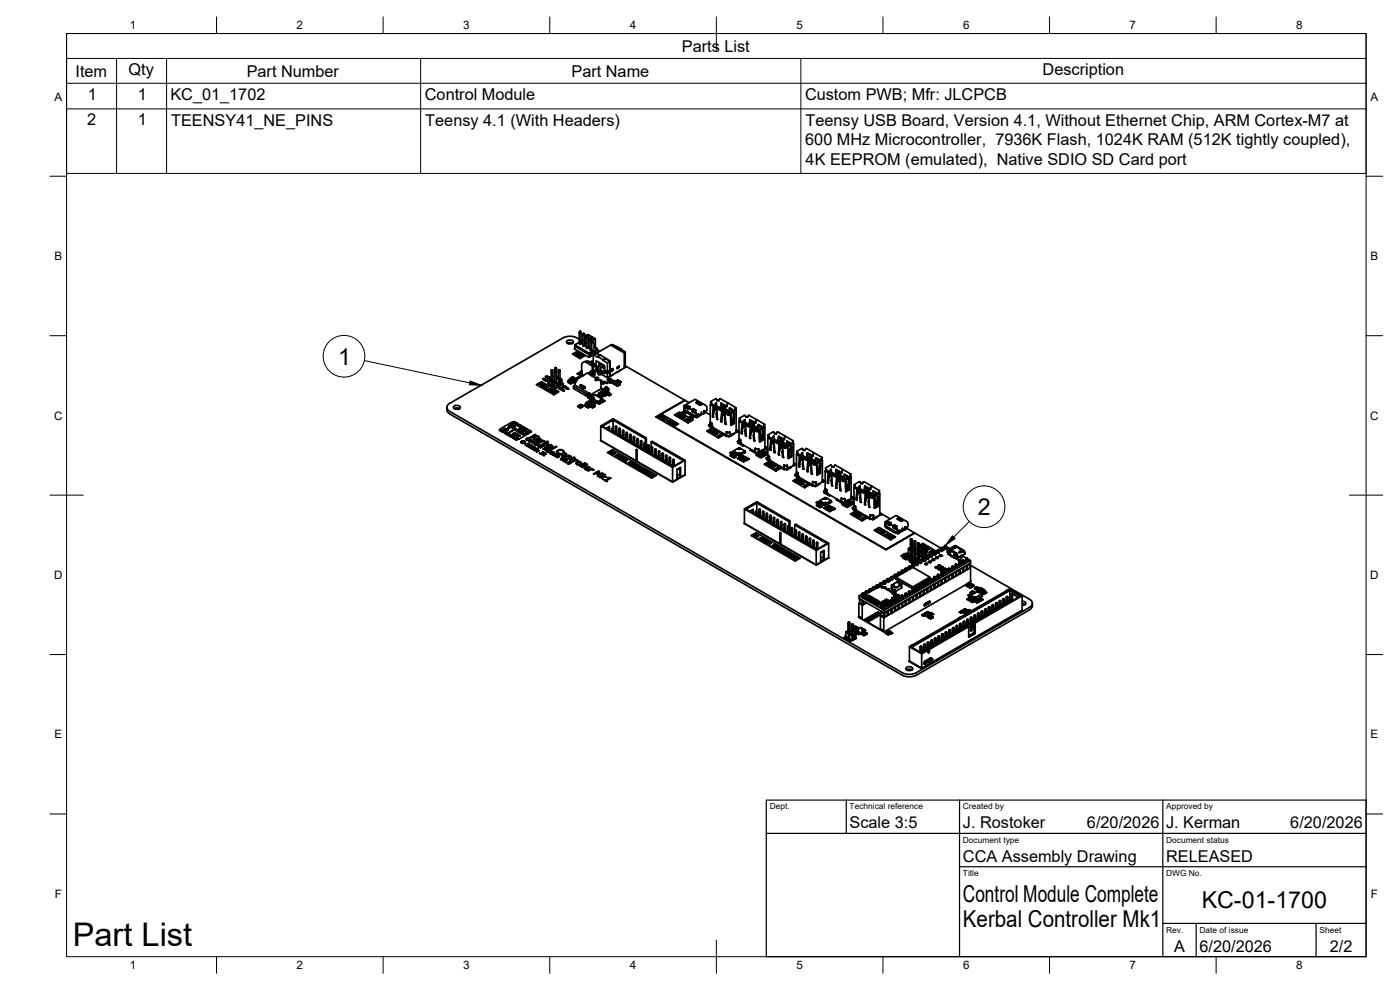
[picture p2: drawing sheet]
<svg xmlns="http://www.w3.org/2000/svg" width="420mm" height="297mm" viewBox="0 0 420 297" stroke-linecap="round" stroke-linejoin="round" font-family="sans-serif">
<defs><g id="words">
<text font-size="9.8" x="21.8" y="283.7">Part List</text>
<g font-size="7">
<text x="101.5" y="109.4">1</text>
<text x="293.5" y="154.5">2</text>
<text x="289" y="270.6">Control Module Complete</text>
<text x="360.6" y="272.3">KC-01-1700</text>
<text x="289" y="278.1">Kerbal Controller Mk1</text>
</g>
<g font-size="4.9">
<text x="204.6" y="15.5">Parts List</text>
<text x="22.7" y="23">Item</text>
<text x="38.6" y="22.5">Qty</text>
<text x="74" y="23">Part Number</text>
<text x="171.5" y="23">Part Name</text>
<text x="312.9" y="22.5">Description</text>
<text x="26.3" y="29.9">1</text>
<text x="41.3" y="29.9">1</text>
<text x="51.1" y="30">KC_01_1702</text>
<text x="127.5" y="30">Control Module</text>
<text x="241.6" y="30">Custom PWB; Mfr: JLCPCB</text>
<text x="26.2" y="37.6">2</text>
<text x="41.3" y="37.6">1</text>
<text x="51.4" y="37.7">TEENSY41_NE_PINS</text>
<text x="127.6" y="37.7">Teensy 4.1 (With Headers)</text>
<text x="241.7" y="37.7">Teensy USB Board, Version 4.1, Without Ethernet Chip, ARM Cortex-M7 at</text>
<text x="241.7" y="43.6">600 MHz Microcontroller, 7936K Flash, 1024K RAM (512K tightly coupled),</text>
<text x="241.8" y="49.5">4K EEPROM (emulated), Native SDIO SD Card port</text>
<text x="255" y="248.5">Scale 3:5</text>
<text x="289" y="248.5">J. Rostoker</text>
<text x="326.2" y="248.5">6/20/2026</text>
<text x="350" y="248.5">J. Kerman</text>
<text x="387.2" y="248.5">6/20/2026</text>
<text x="289" y="258.6">CCA Assembly Drawing</text>
<text x="350" y="258.6">RELEASED</text>
<text x="352.3" y="285.7">A</text>
<text x="360" y="285.5">6/20/2026</text>
<text x="399.1" y="285.7">2/2</text>
</g>
<g font-size="3.5">
<text x="39" y="8.8">1</text>
<text x="89" y="8.8">2</text>
<text x="139" y="8.8">3</text>
<text x="189" y="8.8">4</text>
<text x="239" y="8.8">5</text>
<text x="289" y="8.8">6</text>
<text x="339" y="8.8">7</text>
<text x="389" y="8.8">8</text>
<text x="16.3" y="30.2">A</text>
<text x="411.3" y="30.2">A</text>
<text x="16.3" y="78">B</text>
<text x="411.3" y="78">B</text>
<text x="16.2" y="125.9">C</text>
<text x="411.2" y="125.9">C</text>
<text x="16.2" y="173.7">D</text>
<text x="411.2" y="173.7">D</text>
<text x="16.3" y="221.6">E</text>
<text x="411.3" y="221.6">E</text>
<text x="16.4" y="269.4">F</text>
<text x="411.4" y="269.4">F</text>
<text x="39" y="290.8">1</text>
<text x="89" y="290.8">2</text>
<text x="139" y="290.8">3</text>
<text x="189" y="290.8">4</text>
<text x="239" y="290.8">5</text>
<text x="289" y="290.8">6</text>
<text x="339" y="290.8">7</text>
<text x="389" y="290.8">8</text>
</g>
<g font-size="2.5">
<text x="231" y="242.9">Dept.</text>
<text x="255" y="242.9">Technical reference</text>
<text x="289" y="242.9">Created by</text>
<text x="350" y="242.9">Approved by</text>
<text x="289" y="252.8">Document type</text>
<text x="350" y="252.8">Document status</text>
<text x="289" y="262.9">Title</text>
<text x="350" y="262.9">DWG No.</text>
<text x="350" y="279.9">Rev.</text>
<text x="360" y="279.9">Date of issue</text>
<text x="396" y="279.9">Sheet</text>
</g>
</g></defs>
<!-- layer: Visible -->
<g fill="none" stroke="#000" stroke-width=".51">
<path d="M173.8 99.8v3.4l.3 .1 .2-.1v-3.4M173.8 99.8l.3 .1M173.8 99.8h.1M173.9 99.5l-.1 .3M174 99.4h.1M174.1 99.4h-.1M174.1 99.9h.1M174.1 99.4h.1M174.2 99.5l.1 .3M174.2 99.4h.1M174.3 99.8l-.2 .1M174.4 99.8h.1"/>
<path d="M161 115.4l1.5-.9 5.2 3-1.5 .9zM161.5 115.3l.8-.4 .4 .3-.2 .2zM162 115.2l.3-.2 .2 .2zM162.5 115.6l.4-.4-.4 .5 .9-.2-.5 .5 1-.2-1 .3-.1-.1 .4-.4-.9 .2zM162.8 113.8l.6-.3-.5 .3 .2 .1zM163.2 114l.5-.3 .3 .2-.7 .1 .2 .2zM163.2 116.3l.8-.4 .4 .2-.5 .3v.3l-.1-.4zM163.6 114.2l.5-.3 .2 .3-.3 .2zM163.7 113l.5-.2-.4 .2 .2 .2zM163.7 114.2l.4-.2 .2 .1zM163.7 116.1l.3-.1 .3 .2zM164 113.2l.5-.2 .3 .1-.3-.1 .1 .3-.5-.1 .2 .2z"/>
<path d="M164.3 114.4l.2 .1zM164.4 117l.7-.5 .5 .3-.5 .4zM164.4 115.1l2.4 1.3 2.2-1.2M164.4 113.5l.5-.3 .3 .2-.3 .2zM164.4 115v.1M164.5 117l.3-.2 .3 .3zM164.5 113.5l.6-.1-.2 .2zM164.9 114.8l-.5 .2M164.9 114v1.2l-.3-.2 .3-.1M164.9 116.8l.3-.2 .2 .2zM165.2 117.3l.7-.3-.5 .5 1.1-.2-.7 .4-.3-.1zM165.4 114.3v1.3"/>
<path d="M165.4 113.4l-.5 .3v.3l.5 .3h.5l.6-.3-.6 .3v.4l1.1 .3M165.4 111.2v2.7M165.4 111.2l.3 .1M165.4 113.9h.1M165.4 113.9l.2 .1M165.5 111h.3zM165.5 111l-.1 .2M165.6 114h.1M165.7 111v.3M165.7 111.3v.1M165.8 111l.1 .2M165.9 113.9l-.2 .1"/>
<path d="M165.9 113.9h.1M165.9 111.2v2.7M165.9 111.2l-.2 .2M165.9 115.5l-.4 .1M165.9 114.7v1.1l-.1-.1 .1-.1M165.9 115.3l-.1 .3M166.5 112.8l-.6 .3M166.5 112.8h.1M166.5 117.4l.7 .3-.3-.1-.7 .4 .6-.4zM166.5 115v1.2M166.5 110.6v3.9M166.5 110.5v.1"/>
<path d="M166.5 110.6l.2 .1M166.5 114.5h.5M166.5 111.9l.2 .1M166.6 110.3h.3zM166.6 111.6h.3zM166.6 111.6l-.1 .3M166.6 110.3l-.1 .3M166.7 110.4v.3M166.7 111.7v.2M166.7 111.9v.1M166.9 111.6l.1 .3M166.9 110.3l.1 .3"/>
<path d="M167 110.6l-.3 .1M167 111.9h-.3M167 112.8l.5 .3v.3l-.5 .4 .6-.4M167 110.6v3.9M167 110.5v.1M167 115l1.6-.9v.9l-1.6 .9zM167 115.9l-.1 .3M167.3 115.1l.1 .2M167.4 115.3h.1M167.4 115.1h.1M167.5 115.2l-.1 .1M167.6 111.2l.2 .1"/>
<path d="M167.6 113.9h.1M167.6 113.9l.2 .1M167.6 115h.1M167.6 115.1l-.2 .2M167.6 116.5l.5-.2 .2 .1-.3 .3zM167.6 114.9h.1M167.6 114.9l.1 .1M167.6 114.9l-.2 .2M167.6 115.2v-.2l-.2 .3M167.7 115h.1M167.7 115l-.1 .2M167.7 111h.3z"/>
<path d="M167.7 111l-.1 2.9M167.7 115.1v.1M167.7 115v.1M167.7 116.6h.4zM167.8 114h.1M167.8 114.8v.1M167.8 114.9h.1M167.8 114.8l.1 .1M167.8 115l.1 .1M167.8 111v.3M167.8 111.3l.1 .1M167.9 115l-.1 .1"/>
<path d="M167.9 115v.1M167.9 115h.1M167.9 115h-.1M167.9 114.9h-.1M167.9 114.8v.1M167.9 114.9h.1M167.9 114.8h.1M167.9 114.7h.1M168 116.4l.3 .1zM168 114.8h.1M168 114.7v.1M168 114.9l-.1 .1"/>
<path d="M168 115h.1M168 111l.1 .2M168 114.9v.1M168 114.9h.1M168 115h-.1M168 114.7h.1M168 113.9l-.1 .1M168.1 113.4l.5 .3v.4M168.1 114.8v.1M168.1 111.2v2.7M168.1 113.9h-.1M168.1 114.7h.1"/>
<path d="M168.1 111.2l-.2 .2M168.1 114.7l-.1 .1M168.1 114.7v.1M168.1 114.8h.1M168.2 114.7h.1M168.1 114.6h.1M168.1 114.6v.2M168.1 114.6v.1M168.2 114.8l-.1 .1M168.2 114.8v.1M168.2 114.8h.1M168.3 114.7l-.1 .2"/>
<path d="M168.3 114.8h.1M168.3 114.7l-.1 .1M168.4 116.5l.4 .2-.7 .1 .5-.2zM168.4 117l.5-.3-.1 .4 .5-.1-.5 .2 .1-.4zM168.6 115.2v-.2l.3 .2-2.1 1.1-.2-.1M168.6 114.9l.4 .2M168.7 115.9l.5-.3 .2 .2-.3 .3zM168.8 115.9l.4 .1zM168.9 101.4l-33.9 19.6a1.3 1.3 0 0 0-.9 1.2 1.3 1.3 0 0 0 .9 1.3l136.3 78.6 1.9 .2 1.8-.5 34-19.6a1.29 1.29 0 0 0 .8-1.2 1.29 1.29 0 0 0-.8-1.2l-17.9-10.3M168.9 101.4l1.2-.4 1.3-.1 1.8 .5M169 115.8h.3zM169.1 115.1v.1"/>
<path d="M169.1 117.2h.2zM169.5 115.9l.4 .2-.6 .2 .4-.3zM169.5 116.4l.5-.3-.1 .4 .4-.2-.4 .3 .1-.4zM170.1 102.4l1-.4a.76 .76 0 0 1 .9 .8l-.9 .4a.76 .76 0 0 1-1-.8zM170.2 116.6l.4-.1-.1 .2 .1 .1h-.4l.2-.1zM170.2 103l.9-.2 .8 .2M170.5 114.4v.2M170.5 114.4h.1M170.5 114.4l.7 .4M170.5 114.6h-.2l.9 .4M170.5 114.2v.2M170.5 114.6h.1"/>
<path d="M170.6 114.2h-.1M170.6 114.2h.1M170.7 114.7h-.2l.7 .3M170.7 114.7l.5 .3M170.9 113.8l-.1 .2M171 113.9h.1M171 113.9l-.5 .3M171 113.9l.7 .4M171 113.9l-.4 .3M171.1 114h.1M171.1 114l-.5 .2M171.2 114.8h.1"/>
<path d="M171.2 115h.1M171.2 113.7l-.3 .2M171.2 113.8l-.2 .1M171.3 113.5l-.1 .4 .4 .1M171.3 113.4l.3 .2M171.4 114.7h.1M171.4 114.8l.1 .1M171.4 114.7l.2 .4-.1-.2M171.5 114.8l-.3 .2M171.6 114.6v.1M171.6 113.7h.1M171.7 113.6v.4"/>
<path d="M171.7 114.7l-.1 .4M171.7 114.6l.2 .1h-.2M171.7 114.3h.1M171.7 114.7h.1M171.7 114.5l.3 .1-.3-.1M171.7 114.5l-.5 .3M171.7 114.9l-.1 .1M171.7 114.5v.2M171.7 114.5h.1M171.8 106.2l1.5-.8 2.3 1.3-1.5 .9zM171.8 113.2h.1M171.8 113.2l.3 .2"/>
<path d="M171.8 114l-.3 .2M171.8 114l-.2 .3M171.9 114.3h.2M171.9 114.3v.2M171.9 114.3l.7 .4v.2l-.7-.4zM172.1 114.2l-.2 .1M172.1 113.8h.1M172.1 113.4h.1M172.1 113.8l-.5 .2M172.1 113.4v.4M172.1 114.1l-.4 .4M172.1 114.1h.1"/>
<path d="M172.1 114l-.4 .3M172.1 114h.1M172.1 114l.7-.3-.6 .3 .4 .3M172.2 113.4l.4 .2-.4 .3M172.2 113.5l.2 .1-.2 .3M172.2 113.3l-.3-.2-.6 .4M172.2 113.3l-.1 .5M172.2 114.2h-.1M172.2 114.2l-.3 .1v.2M172.2 114.2h.1M172.3 116.7l3.7 2.1v-.6l.4 .1M172.3 116l-.2-.2 .2 .9v-.7l3.7 2.2"/>
<path d="M172.3 106.2l.8-.5 .5 .3-.5-.2-.2 .2 .2 .2-.3-.2zM172.3 114.1l.5 .3-.3 .2M172.3 114.1l-.3 .2 .4 .3-.4-.3M172.3 114.1l-.1 .1M172.5 103.5v.2l4.3 2.5M172.5 103.9l4.3 2.5M172.5 114.6l.1 .1M172.5 113.9l.1 .3zM172.6 114.7v.2M172.6 114.7l.1 .1M172.6 114h.1M172.6 115.6l-.5 .2"/>
<path d="M172.6 115.6l4.2 2.4M172.6 115.5v.1M172.6 114v.1M172.6 114l.1 .1M172.6 103.8l-.2 .9 4.3 2.5M172.7 115l-.4-.2 .4 .3M172.7 114.1h.1M172.7 114h.1M172.7 114.5l-.1 .1M172.7 114.5h.1M172.7 114v.1M172.7 114.6h-.2"/>
<path d="M172.7 114.4v.1M172.8 114.1h.1M172.8 106.5l1.2-.3-.5 .7v-.3zM172.8 114.1l-.1-.1 .1 .1M172.8 114.1l-.3-.2 .3 .3M172.8 113.9l-.2 1.7M172.9 113.7l-.4 .2M172.9 113.7l-.4 .2h.3M172.9 113.7l-.1 .1M172.9 113.7l.1 .1M173.1 113.8l-.4 .2M173.2 101.4l.6 .4"/>
<path d="M173.2 113.5l-.2 .1 .1 .1M173.2 113.4l-.3 .3M173.3 106.4l.5-.1-.2 .3zM173.3 113.4h.1M173.3 113.4l.1 .2M173.4 113.4h-.1M173.4 113.4h.1M173.6 113.1l-.4 .2v.4M173.6 113.1l.1 .1M173.6 106.9l.8-.4 .2 .1-.3 .5 .7-.3-.8 .5-.1-.1 .3-.6zM173.7 113.2l.2 .1M173.7 113.2l-.3 .2"/>
<path d="M173.7 113.2h.1M173.8 102.7l-1.3 .8 4.3 2.4M174 113l-.2 .2M174 112.9l-.4 .3M174.1 112.9h.1M174.1 112.9v.3M174.2 115.6l.3 .3M174.3 115.8v.1M174.3 115.5h.1M174.3 115.5v.1M174.3 115.5l-.1 .4h.3l-.3-.2 .2-.1 .2 .4M174.3 115.6h.1"/>
<path d="M174.3 111.5l-1.1 .6 1 .6M174.3 111.6l-.9 .5 .9 .6M174.3 112.7l-.3 .2v.4M174.3 112.7l.3 .1M174.3 102.9l.6 .4M174.3 102.1l.3 .1M174.4 115.5l.2 .2M174.4 115.9l-.1 .1M174.4 112.8l-.3 .1M174.4 112.8h.1M174.5 115.9l.1 .1M174.5 102.3l-.1 .4"/>
<path d="M174.5 102.3l.4 .2M174.6 111.2l.1 .5M174.6 111.2l.1-2.2 .8-.5 1.1-.1 .8 .3 .4 .6-.2 2.4M174.6 111.3l-.3 .1v.6M174.6 115.6v.4M174.6 111.8h.1M174.6 111.5v.4M174.6 111.5l.1 .6M174.6 116h.1M174.7 115.9l-.1 .1M174.7 112.1l-.1 .3M174.7 112.1l-.1 .1"/>
<path d="M174.7 112.7h.1M174.7 112.3l.4 .3M174.8 116v.1M174.8 116.1v.1M174.8 116.1h.1M174.8 115.8v.1M174.8 116.2h.1M174.8 116.1l.1 .1M174.8 115.9v.1M174.8 115.9v-.1v.2M174.8 116v.2M174.8 116h.1"/>
<path d="M174.8 115.9h.1M174.9 112.6l-.6-.2v-.4l.7 .7M174.9 112.6l-.1 .2M174.9 115.9h.1M174.9 116.1v.1M174.9 112.6l.1 .1M174.9 116h.1M174.9 116.2h.1M174.9 116.2h-.1M174.9 115.9v.1M174.9 116.3h.1M174.9 115.9h-.1"/>
<path d="M174.9 102.1h.1M174.9 102.1l-.4 .2M174.9 115.8v.1M174.9 116.1l.1 .1M174.9 100.4l.3 .2M174.9 100.4h.1M175 116.2v.1M175 116.3h.1M175 116h.1M175 115.9v.1M175 115.9h.1M175 115.9v.2"/>
<path d="M175 116v.1M175 100.1l-.1 3.7 .3 .1 .2-.1v-3.4M175 116.2h.1M175 115.9l.1 .2M175.1 100.1h.1M175.1 116.1h.1M175.1 116.2v.1M175.1 116.3v.1M175.1 116l-.1 .1M175.1 116.3h.1M175.1 116h.1M175.1 116.4h.1"/>
<path d="M175.1 116.1h-.1M175.1 116.2v.2M175.2 116.3v.1M175.2 116.1h.1M175.2 100l-.2 .1M175.2 116.4h.1M175.2 116.1h-.1M175.2 100.6h.1M175.2 100h.1M175.2 116v.2zM175.2 116h.1M175.2 100l.2 .4"/>
<path d="M175.2 116v.1M175.2 116v.2M175.2 116.4h-.1M175.3 116.4h-.1M175.3 116.4h.1M175.3 116.4v.1M175.3 116.3v.2zM175.3 116.3v.2M175.3 100.1h.1M175.4 103.6l.6 .3M175.4 102.4l.6 .3M175.4 102.8l.6 .3"/>
<path d="M175.4 100.4l-.2 .2M175.4 100.4h.1M175.6 108.5l1.8 1.1a.81 .81 0 0 0-.1-.9 .81 .81 0 0 0-.9-.2h-.8a1.47 1.47 0 0 1 1.9 .7M176 101.1l.2 .1M176 118.8l.4 .1M176 101.1h.1M176.1 100.7l-.3 .6 .2 .4M176.1 100.7l-.1 3.7 .2 .1 .3-.1v-3.4M176.1 100.7l.4-.3 2.2 1.2v2.6l.5 .3M176.1 100.7h.1M176.2 112h.1M176.2 112l-3.4 1.9"/>
<path d="M176.2 100.6l-.1 .1M176.2 101.2h.1M176.2 100.6h.1M176.3 100.6l.1 .1M176.3 112l4 2.3M176.4 118.3l.6-.4v.7l-.6 .3zM176.4 100.7l.1 .3M176.4 100.7h.1M176.5 104.2l.6 .3M176.5 102l.6 .3M176.5 101.1l-.2 .1M176.5 101v.1"/>
<path d="M176.9 118h-.1M176.9 111.9h.1M176.9 111.8l.1 .2 .1-.2M177 119.1v.3l.2 .2M177 111.7l-.1 .2M177 111.7l-.1 .1M177 111.9h.1M177 111.7h.2v.2M177 119.2l2.6 1.5v.2l-2.6-1.5zM177 111.7h.1M177 111.9h-.1M177.1 106.4v.1"/>
<path d="M177.1 101.7l.2 .1M177.1 101.7h.1M177.1 106.2v.2M177.1 106.5h.1M177.1 111.8h.1M177.1 111.8v.1M177.1 111.8h-.1M177.1 119.6v.1M177.1 111.7l-.1 .2M177.1 111.7v.1M177.2 111.8h.1M177.2 106.5h.1"/>
<path d="M177.2 111.7v.1M177.2 111.7h.1M177.2 106.4h.1M177.2 119.3l-.2-.1v.2l.3 .2M177.2 119.3l1.4-.8 2.1 1.2-1.3 .8zM177.2 119.3l2.2 1.3zM177.2 119.3h.1M177.3 106.8l1.5-.8-1.4 .7-.2 .2M177.3 106.3l-.1 .1M177.3 111.6v.1M177.3 111.7v.1M177.3 111.6v.2"/>
<path d="M177.3 101.2l-.2 .5v3.3l.2 .2 .3-.2v-3.3M177.3 111.6h.1M177.3 101.8h.1M177.3 101.3h.1M177.3 101.2l.2 .1M177.4 111.6h.1M177.3 111.7h.1M177.4 111.7h-.1M177.4 111.6h-.1M177.4 111.7l-.1 .1M177.4 111.7h.1M177.4 112.6l.3-.2v-.4l.8-.5v.6l-1 .6"/>
<path d="M177.4 111.5h.1M177.4 111.5v.1M177.4 111.6l.1 .1M177.4 106.1l-.3 .3M177.5 111.5h-.1M177.5 111.6h-.1M177.5 106v.1M177.5 111.4v.1M177.5 111.5h.1M177.5 101.3l.1 .4M177.5 111.5l-.1 .1M177.5 111.4h.1"/>
<path d="M177.5 111.6h.1M177.5 111.6v.1M177.5 105.9l-.4 .5M177.5 108.9l.6 .1M177.5 119.3h.1M177.5 105.9h.1M177.5 106.3l.1-.2-.2-.1-.3 .4 .4-.2-.3 .3M177.5 119.3h.2M177.5 111.5v.1M177.5 106l-.1 .3M177.5 106v.3M177.5 111.5v.2"/>
<path d="M177.5 111.4l.1 .1M177.6 111.6h-.1M177.6 111.4v.1M177.6 111.5h-.1M177.6 111.5h.1M177.6 101.7l-.3 .1M177.6 111.5l-.1 .1M177.6 111.5v.1M177.6 101.7h.1M177.6 109l.8 .2v.3l.2 .1M177.6 102.6l.6 .4M177.6 104.8l.6 .3"/>
<path d="M177.6 111.6h.1M177.6 111.9l.1 .5M177.6 111.9l.1 .1M177.6 119.3h.1M177.6 112.3l-.3 .3M177.6 119.4h.1M177.6 119.3h-.1M177.7 119.3h.1M177.7 119.2h.1M177.7 119.3v.1M177.7 119.2l-.2 .1M177.7 119.4h.1"/>
<path d="M177.7 119.2l.1 .1M177.7 111.5l.1 .2M177.7 105.8h.1M177.7 105.8l.1 .1M177.7 106l.1 .1M177.8 105.8l-.1 .1M177.8 105.8v.1M177.8 119.4v.1M177.8 119.4h.1M177.8 111.1l.7 .4M177.8 111.3l-.2 .6M177.8 119.4h-.1"/>
<path d="M177.8 119.3h.1M177.8 106.1h.1M177.8 106v.1M177.8 106l-.1 .1M177.8 105.9h.1M177.8 106h-.1M177.8 119.5h.1M177.8 105.8h.1M177.8 106l.1 .1M177.9 119.4h.1M177.9 119.5h.1M177.9 106v.1"/>
<path d="M177.9 106h.1M177.9 106.1h.1M177.9 106.1h-.1M177.9 105.7l-.1 .1M177.9 106h-.1M177.9 106l-.1 .1M177.9 119.4v.1M177.9 105.8h.1M177.9 105.8h-.1M178 119.5h.1M177.9 119.6h.1M177.9 119.5h-.1"/>
<path d="M177.9 119.5l.1 .1M177.9 119.5v.1M177.9 105.6v.1M177.9 105.6l.1 .1M177.9 105.9h.1M177.9 105.9v.1M177.9 112.7l.4 .2M178 112.7l-.3 .1M178 119.4h.1M178 106h-.1M178 119.6h.1M178 119.4h-.1"/>
<path d="M178 119.5l-.1 .1M178 105.9l-.1 .1M178 106h.1M178 110.9l1.6 .9M178 102.4v.4M178 105.6v.1M178 105.9v.2M178 105.6h.1M178 105.6h-.1M178 105.9v.1M178 119.4v.1M178.1 119.6h.1"/>
<path d="M178 105.7h-.1M178 119.5v.1M178.1 119.5h.1M178.1 106.5l-1.4 .7M178.1 106.5v2.5l.5 .4v.7l-.5-.4-.1 1.2M178.1 106.4l2.9 1.5v.2l1.3 .8M178.1 119.6h-.1M178.1 113l.2-.1 .2 .4M178.1 108.6l-.2 .1 .2 .1M178.1 110.8h-.1M178.1 106.4l.8-.4 1.1 .6M178.1 109.8l-.3 .2"/>
<path d="M178.1 108.1l-1 .5M178.1 106.4v.1M178.1 105.8h.1M178.1 105.9h.1M178.1 105.8l-.1 .3M178.1 119.5h-.1M178.1 105.7h-.1M178.1 105.6v.1M178.1 105.6h.1M178.1 105.6l-.1 .1M178.1 105.7h.1M178.2 105.6l-.1 .1"/>
<path d="M178.2 105.8v.1M178.2 105.8h.1M178.2 105.8h-.1M178.2 118.4l-1.7 .9 .6 .4M178.2 105.5l-.1 .2zM178.2 105.5h.1M178.2 105.5v.1M178.2 105.5l-.1 .2M178.2 105.7v.2M178.2 105.6h.1M178.2 105.9h.1M178.2 118.4l-1.8 .9 .6 .4"/>
<path d="M178.2 101.9l-.2 .5M178.2 103l.1 1.4 .6 .4M178.3 112.3l-.6 .3M178.3 105.7h-.1M178.3 105.7l-.1 .2M178.3 105.8l-.1 .1M178.3 105.8h.1M178.4 105.6l-.2 .3M178.4 105.6l-.1 .2zM178.4 105.6l-.1 .2M178.4 105.7h.1M178.4 105.6h.1"/>
<path d="M178.4 109.5l-.3 .2M178.4 112.2v.3l-.4 .2M178.4 105.7v.1M178.5 112.2v.3M178.5 112.5l-.5 .3M178.5 112.5h.1M178.6 118.5l-.3-.2-1.3 .8 .2 .2M178.6 114l.4-.2 .3 .2M178.7 101.6l-.4 .3M178.7 104.2l-.4 .2M178.7 113.4l.5-.3 .4 .3-.5 .2M178.7 113.4h.1"/>
<path d="M178.7 113.9l.6 .1-.4 .2zM178.8 113.4l.3 .2M179 106l1.1 .6M179.1 110.6l-.2 .1M179.1 113.6h.1M179.2 104.5l-.6 .8-.4-.2-1.4 .8v1.3M179.2 105.7l.1 .1M179.2 104.5v1.3M179.2 104.9l.8 .5M179.3 105.7v.1M179.3 110.7l-.4-.2v.2l.6 .3M179.3 105.8l-.4 .2"/>
<path d="M179.3 118.4v.1M179.4 107l.8-.5 1.6 1v.2M179.5 111.3l-.4-.3v-.2l.4-.3-.6-.3v-1.9l2.5 1.4v2l-.6-.4 .6 .9-.8-.5M179.6 111.8h.1M179.6 111v.2M179.6 113.4l-.3 .3M179.6 112a.33 .33 0 0 0 .3 .5 .33 .33 0 0 0 .3-.5M179.7 118.3v.3M179.7 118.3l.7 .5v.2l-.7-.4zM179.7 108.7v1l-.8 .5M179.7 109.7l.2 .1M179.8 114l.7 .2"/>
<path d="M179.8 118l.7 .3M179.9 118.1h.1M179.9 118.1l-.6 .4M179.9 118.3h-.2M179.9 118.3l.2-.1-.4 .1v.3M180 118.2l-.6 .3 .4 .2-.5-.2M180 111.3l.4 .3M180.1 118.2l-.1 .1M180.1 118.2h.1M180.1 118.2l.6 .3M180.1 118.2l-.3 .2 .5 .3-.5-.3M180.2 114.2l.4 .1"/>
<path d="M180.2 111l.2 .1-.4 .2v.3l.4 .2M180.2 111.7v.7M180.3 109l.1 .4M180.3 116.5v.1M180.3 118.7l.1 .3M180.3 116.4l.3 .1M180.3 118.1h.1M180.3 117.6l-.4 .4M180.3 117.7l-.4 .2 .6 .4M180.3 118.1l.2 .1M180.3 117.5v.6M180.3 114.3h.1"/>
<path d="M180.4 117.5h-.1M180.4 114.3l-.1 2.4M180.4 114.4l.4 .8 1-.4v-.2M180.4 115l.3 .2M180.4 118.6l-.1 .1M180.4 118.6h.1M180.4 115.3h.1M180.4 110.1l1 .6M180.5 119.2h.1M180.5 118.6h-.1M180.5 118.6l.2-.1-.4 .2M180.5 118.6l.1-.1-.3 .2"/>
<path d="M180.5 117.6h.1M180.5 118.2h.1M180.5 118.2l.5 .3M180.5 117.6v.6M180.6 116.6l-3.6 2-.2-.6M180.6 114.3l.3 .7 .9-.4-.4-.2-.7 .3M180.6 111.7v.6M180.6 116.5v.1M180.6 118.1h.1M180.6 118.2h.1M180.6 118.1l.2 .1M180.7 118.1v.1"/>
<path d="M180.7 109.3l-.6 .3-.4 .6-.1 2.2M180.7 112.3l1.7 1M180.7 118.1h.1M180.7 109.9l.4 .3h.4M180.7 118.2h.1M180.7 119.8l.3 .1v.3l-1.4 .8M180.7 118.7l.3 .1-.5 .3-.4-.2 .4 .3M180.7 118.5l-.3 .5v-.3M180.7 118.6l.4 .2M180.7 117v.1M180.7 117.1l-.4 .4M180.7 117.1l.6 .3"/>
<path d="M180.8 117.1h.1M180.8 118.1v.1M180.8 118.2h.1M180.8 118.1h.1M180.8 118.2l.1 .1M180.8 118.3h.1M180.8 116.9l-.1 .1M180.8 116.8h.1M180.9 118.2h.1M180.8 111.3l-.4 .3v.2l.4-.2M180.9 117.2h.1M180.9 118.3h.1"/>
<path d="M180.9 117.2l.1 .1M181 120l.5 .3-1.7 1-.6-.4M181 118.5h.1M181 119.9l-1.4 .8-.2-.2 .2 .4-.3-.1M181 118.5l.1 .1M181 117.8v.7M181 117.3h.1M181 117.8h.1M181 117.3l-.5 .2M181 117.3l.5 .3M181.1 117.3h.1M181.1 118.9l-.5 .3"/>
<path d="M181.1 118.8h.1M181.2 118.6h.1M181.2 109.5l-.9 .8-.1 .9M181.2 117h.2M181.3 116.9h.1M181.3 116.8h.1M181.3 117.4h.1M181.3 116.8h-.1M181.3 116.8h.2zM181.3 116.8h.2M181.4 116.8h.1M181.4 116.8v.1"/>
<path d="M181.4 116.7l.1 .1zM181.4 116.7l.1 .1M181.4 117.4l.2-.2 .1 .5M181.4 117.4l.1 .2M181.4 117.4h-.1M181.4 110.2h.1M181.5 117.5h-.1M181.5 117.5h.1M181.5 117.5l-.5 .3M181.5 116.7h.1M181.5 117.5l.2 .2M181.6 117.6h.1"/>
<path d="M181.6 116.6l.1 .1zM181.6 116.6h.1M181.6 116.7h.1M181.6 116.6h.2M181.6 116.6v.1M181.7 116.7h.1M181.7 116.4h.1M181.7 117.4l.5-.2-.4 .3M181.7 116.6h.1M181.7 117.6v.1M181.7 117.7v.6l-.5 .3M181.7 118.2l.4 .2"/>
<path d="M181.8 116.3h.1M181.8 116.6h.1M181.8 116.6l-.1 .1M181.8 116.4h-.1M181.8 116.4h.1M181.8 117.5h-.1M181.8 116.5l.1 .1zM181.8 116.5h.1M181.8 107.7l1.3 .7M181.8 107.5l-.8 .4M181.8 107.7l-.8 .4M181.8 107.6l1.1 .6"/>
<path d="M181.9 116.3h.1M181.9 116.4h.1M181.9 116.5h.1M181.9 116.4v.1M181.9 116.5v.1M182 116.3h.1M181.9 116.2l-1.1 .6M181.9 116.2h.1M182 116.2l.5 .5M182 114.9l.2 .1zM182 117.9l.1 .3M182 117.9l.7 .4v.2l-.7-.4z"/>
<path d="M182.1 117.9h.1M182.1 117.9v.1M182.1 118h.1M182.1 111.4v.3l-.4 .2M182.1 111.7h.1M182.1 117.9l.4-.2 .5 .3M182.1 118.5l-.6 .3-.7-.3M182.1 117.9l.5 .3zM182.2 118.1h.1M182.1 118.4v.1M182.2 118h.1M182.2 111.7h.1"/>
<path d="M182.2 111.4v.3M182.2 118v.1M182.2 118.5l-.7 .4-.7-.4M182.2 111.7l.2 .2 .1-.5-.1 .5 .2 .1M182.2 116.8h.2l.2 .4-.2 .1zM182.2 118.4v.1M182.2 116.9l-.6 .4M182.2 117.7l-.5 .3 .5 .4M182.3 118.1h.1M182.3 113.9h.1M182.3 111.5l.3-.2v.7l-.3 .2M182.3 117l-.6 .4"/>
<path d="M182.3 108.9v2.6l-.6-.3v.7l.6 .3v1.1M182.3 117.7l-.6 .2M182.3 117.8l-.3 .1M182.4 111.4v.1M182.4 117.7l-.4 .2h.2M182.4 117.7l-.1 .1M182.4 117.7l.1 .1M182.5 116.9v.1M182.5 116.8h.1M182.5 116.7l-1.2 .7M182.5 116.7v.1M182.5 118.4l.3 .3"/>
<path d="M182.5 116.6v.1M182.5 114.6h.1M182.5 117h.1M182.5 114.5v.1M182.6 114.7h.1M182.6 114.5h.1M182.6 114.5h-.1M182.6 114.6h.1M182.6 118.2l.1 .3M182.6 118.2h.1M182.7 114.5l-.1 .1M182.7 113.8v.2"/>
<path d="M182.7 113.8l.4-.2-.4 .2v.2M182.7 113.8l.6 .4v.2l-.6-.4zM182.7 114.4h.1M182.7 114.5h.1M182.7 113.8h.1M182.7 114.4l-.1 .1M182.8 114.5h.1M182.8 114.4h-.1M182.8 113l-.4 .3M182.8 118.1l-.2 .1M182.8 118.1v.1M182.8 118.1h.2"/>
<path d="M182.8 114.8h.1M182.8 114.7h.1M182.8 114.5v.1M182.8 114.6l-.1 .1M182.8 114.4h.1M182.8 114.6h.1M182.8 113.6h.1M182.8 113.6l-.5 .3 .4 .3M182.8 114.4l.1 .1M182.8 114.8l.2 .1M182.9 114.5v.1M182.9 114.7h-.1"/>
<path d="M182.9 114.6h.1M182.9 114.5h.1M182.9 114.7h.1M182.9 108.2l.2 .2M182.9 114.4h.1M182.9 114.7l.2 .1zM182.9 113.8h-.2M182.9 114.4l.1 .1M183 114.9h.1M183 113.6l-.6 .3 .3 .2M183 114.7h.2M183 114.5h-.1"/>
<path d="M183 114.7h.1M183 114.5h.1M183 118.1l.5 .3-.6 .3M183 118.2l.3 .2-.5 .2-.3-.2M183 118.1l-.4 .1M183 118.1l-.3 .4v-.2M183.1 108.4l-.8 .5M183.1 108.5v4.3M183.1 112.8h.1M183.1 108.4v.1M183.1 113.7l.5 .2M183.1 113.7l-.3 .1 .4 .3-.4-.3"/>
<path d="M183.1 113.7h-.2M183.2 114.7l-.2 .2M183.3 114.1v.1M183.3 114.2v.2M183.4 114l-.1 .1M183.4 114v.1M183.4 103.6l3.7 2.2M183.4 103.6l-4.5 2.4M183.4 103.6l.4-.2 .9 .5M183.5 114h-.1M183.5 114h.2l-.4 .1M183.5 114l.1-.1-.2 .1"/>
<path d="M183.6 113.9h.1M183.7 114l.4 .3-.6 .3-.5-.3 .5 .2 .5-.2-.3-.2M183.7 114l-.4 .4v-.2M183.7 103.4l-.3 .2M183.7 103.4h.2M183.8 110.6l.1 .6v-.6l-.8 .4M183.8 110.6v.1M183.8 110.7l-.7 .4M183.9 112.5l-.8 .3M183.9 111.2l-.8 .5M184 112.3l-.1 .2M184.1 114.2v.1"/>
<path d="M184.1 114.6h.2zM184.1 114.6l.9 .5v.3l-.9-.5zM184.3 114.6h.1M184.3 114.7l.6 .3M184.3 114.6l.5-.4 .5 .5M184.3 114.6v.1M184.3 114.7h.1M184.3 114.5h-.1M184.3 112.2l-.5 .4M184.3 114.5h.1M184.4 114.9v.1M184.4 115h.1"/>
<path d="M184.4 114.9h.1M184.4 114.4h.1M184.4 114.4l-.8 .4 .6 .3M184.4 104.1v.1M184.4 115.1h.1M184.5 114.9v.1M184.5 115h.1M184.5 115h-.1M184.5 115v.1M184.6 115h.1M184.5 115l.1 .1M184.5 115.1h.1"/>
<path d="M184.5 115.1h.2M184.6 115v.1M184.6 115.1h.1M184.6 115l-.1 .1M184.6 114.3l-.3-.1-.8 .6 .7 .3M184.7 115.2h.1M184.7 115.1h.1M184.7 115.1v.1M184.8 115l.2 .1zM184.8 115l.2 .1M185 115h.1M185.1 115v.3z"/>
<path d="M185.1 115l-.1 .4M185.1 115l-.1 .1M185.1 115h.1M185.1 115.7h.4M185.2 115.2h.1M185.2 111.7l-.9 .5M185.2 110.2l.6-.3v.4v-.4zM185.2 110.2v.4l.6-.3M185.3 114.9l-.1 .1M185.3 114.9v.3M185.3 114.8h.1M185.3 114.8l.2 .3-.2 .1"/>
<path d="M185.3 114.8l-.4 .2M185.3 114.7v.1M185.3 114.7l.2 .1-.4 .2M185.4 114l-.2 .3 .6-.1-.7 .1zM185.4 114.5l.7-.1zM185.5 115l.4 .4-.5 .3-1-.4 .7 .4M185.5 114.8l.6 .4M185.7 114.7l.5-.3-.1 .4 .4-.2-.4 .3 .1-.4zM186 111.2l-.9 .5M186 105v.1M186.1 115.4l-.6 .3M186.1 115.1v.1"/>
<path d="M186.1 115.2v.2M186.1 115.4h.1M186.3 111l-.5 .4M186.5 104.8l-.5 .2-1.6-.9 .4-.3 2.7 1.8M186.5 104.9l1.1 .7M186.5 105l-.4 .2M187.1 105.7l.3 .4-.1 4.3M187.2 105.8l.3-.2zM187.5 109.9l.2 .2-.4 .2M187.5 109.8v.2M187.5 109.8l.4 .3-1.6 .8M187.6 105.7l-.3 .2"/>
<path d="M187.6 109.8l-.3 .1M187.6 105.6v4.1M187.6 109.8l17.9 10.3M187.6 109.7v.1M187.9 110v.1M216.3 119.7l2.2 1.3-.3 .5M216.3 119.7h-.3l-.2 .4M134.1 122.2a1.68 1.68 0 0 0 .9 2M135 124.2l136.3 78.6 1.9 .3 1.8-.5 34-19.6 .6-.6 .2-.6M136.1 122l1-.4a.76 .76 0 0 1 1 .8l-1 .4a.76 .76 0 0 1-1-.8zM136.3 122.6l.8-.2 .8 .2M150.1 128.8l-.1 .3h.6l-.1 .3 .6-.1-.2 .4 .6-.1-.7 .1 .2-.3h-.6l.1-.3-.6 .1z"/>
<path d="M150.3 128.6l3.4-1.8 5.2 3.1-3.3 1.8zM151.2 128.7l.4-.2 .9 .6-.5 .2zM151.3 128.7l.3-.1 .8 .5-.3 .1zM151.7 129.7l-.1 .2 .4-.1-.1 .3 .4-.1-.6 .2 .1-.3-.4 .1zM152 128.7l.6-.5 .4 .1zM152.4 130.6l.5-.3 .2 .2-.3 .3zM152.6 127.7l1.3 .7zM152.8 130.5h.1zM152.8 130.8l.4-.3v.2l.4 .1h-.4v.2l-.1-.2zM152.8 129.7l2-1.1zM153 127.5l1.3 .7zM153.2 131l.7-.1h-.3v.2z"/>
<path d="M153.4 127.3l1.3 .7zM153.8 126.6l.6-.1-.4 .2zM154 131.1l-.1 .3 .7-.1-.2 .3h.6l-.2 .3 .6-.1-.7 .2 .2-.4-.6 .1 .1-.4-.6 .1zM154 126.8l.5-.2 .2 .1-.5 .1 .1 .2zM154.3 127l.5-.2 .2 .1-.3 .2zM154.5 127h.2zM154.8 126.9h.1M154.7 130.7l.5 .1zM154.8 130.1l.4 .1zM154.9 129.3l1.1-.7 2.3 1.3-1.2 .6zM155 127.3l.6-.1h-.3v.3zM155 129.3l1-.7 2.2 1.3-1.1 .6-.1-.1 .3-.2-.2-.1-.4 .1 .5-.3-.2-.1-.7 .2 .7-.4-.2-.1-.7 .4 .2-.2-.6-.1 .9-.5-.2-.1-1 .5 .5-.4-.3-.1z"/>
<path d="M155 127h.3zM155.2 130.9l.4 .1-.2 .1zM155.5 127.6l.6-.1h-.4v.3zM155.7 130.7l.4 .1h-.3zM156.3 128.1l.4-.2 .1 .3 .3-.1-.4 .3v-.4zM156.5 132.4l.7-.1 .5 .3-.5-.2h-.4l-.3 .4 .6 .2-.3 .1-.5-.3zM156.8 128.4l.4-.3 .3 .2zM157.1 128.6l.4-.3 .2 .2-.3 .3-.1-.3zM157.3 133l.5 .1zM157.4 128.5h.2zM157.6 133.5l1.2-.1-.3-.4 .5 .3-.4 .2h-.8l.4 .4zM157.9 131.6l.8-.3 .6 .4-.5-.2-.6 .1-.1 .2 .5 .3-.1 .1-.5-.2z"/>
<path d="M157.9 129.1l.6-.2-.3 .3zM158.2 129.2l.5-.2-.2 .4zM158.5 129.4l.4-.3 .3 .2-.5 .2zM158.6 133.8l.7-.3 .5 .3-.7 .5-.5-.2zM158.7 133.9l.6-.3 .3 .1-.5 .5zM158.8 132.2l.6-.2 .3 .3-.6 .3-.4-.2zM158.8 129.6l.4-.3 .3 .2-.3 .3zM159.1 131.2l1.5-.9 .2 .1-.8 .5 1.8 .1h-1.4l-.1 .9-.2-.1v-.8l-.8 .3zM159.2 129.5h.1zM159.2 134.5l1.2-.2-.3-.3 .5 .3-.2 .2h-.9l.4 .3zM159.4 132.7l.7-.4 .5 .3-.6 .5 .4-.5zM160.3 134.8l.5-.3 .7 .2h-.8l.4 .3-.3 .2-.5-.1z"/>
<path d="M160.3 133.2l.9-.4-.2 .1 .3 .1h-.4l-.4 .2 .2 .2zM160.7 131.9l1-.4 .6 .2 .1 .3-.4 .3-.8-.5-.2 .3 .7 .3-.3 .1-.7-.3zM160.7 133.5l.7-.4 .5 .3zM161 135.5h.3zM161.3 131.7h.6l.2 .2-.1 .2zM161.5 133.7l.6-.2 .3 .3-.7 .3-.3-.2zM161.5 135.2h.3zM161.6 133.8l.3-.2 .4 .1-.4 .3zM161.8 132.8l1.1-.7 .2 .1-.1 .1 .7 .2-.9-.1-.8 .5zM161.8 136l.5 .1 .7-.4-.1-.2 .3 .2-.8 .5zM162.1 134.3l1.1-.5zM162.5 136.4l.9-.6 .5 .4-.5 .2-.1 .4-.2-.5z"/>
<path d="M162.7 133.3l1.6-.9 .2 .1-.6 .3 .7 .3-.5 .6h-.8zM162.9 134.8l.9-.6 .2 .1-.3 .5 1-.1-1 .5 .7-.5-.9 .1 .3-.4zM163.1 133.3l.7-.4 .6 .2-.7 .5zM163.1 136.2l.4-.2 .2 .2zM164.1 135.3l.7-.2 .3 .2-.7 .3zM164.1 133.9l.7-.2 .7 .4 .1-.3-.6-.3 .2-.1 .7 .5-1 .7-.7-.4zM164.4 134l.3-.1 .7 .2-.4 .2zM164.9 135.7l.4-.2 1 .1-1 .6zM165.1 135.7l.4-.1 .3 .2-.5 .2zM165.3 134.8l1.6-.9 .3 .1-1.7 .9zM165.7 136.3l.5-.4-.3 .5 .9-.2-.7 .4zM166.4 136.8l1.1-.5z"/>
<path d="M166.9 136.9l.6-.2 .4 .3-.2 .1-.6-.3-.1 .2 .5 .2-.2 .1zM167.1 135.3l1.2-.4 1 .6-.2 .1-.2-.4-.5-.1-.8 .1-.3 .5 1 .4-.3 .1-1-.4zM167.2 136.8l.5 .1zM168.5 136.2l1-.3 .5 .3 .1 .2-.6 .4-.5 .1-.6-.3zM168.7 136.4l.5-.3 .6 .2-.6 .4h-.4zM168.8 137.1l.1 .1-.5 .6 1.2-.2-1.3 .3zM168.8 138.2l1.2-.1-.3-.4 .5 .3-.3 .2h-.8l.4 .4zM169.5 137.2l1.1-.6 .5 .2a.27 .27 0 0 1 .3 .2 .27 .27 0 0 1-.1 .3l-.8 .5-.2-.1 .8-.5v-.2l-.6-.2-.8 .5zM169.7 138.7h.3zM170.3 138.8l.8-.3 .4 .2-.7 .5-.5-.1zM170.4 138.9l.6-.3 .3 .1-.5 .4zM171 138l1.4-.9 .2 .2-.4 .2 .4 .2a.91 .91 0 0 0-1.3 .3l.3 .3-.4-.1z"/>
<path d="M171.7 138.5l1.2-.7 .2 .2h-.2l.7 .3-.9-.2-.8 .5zM172.9 138.8l1-.3 .4 .1 .2 .4-.5 .4-.6 .1-.5-.3zM173.1 138.9l.6-.3 .5 .2-.5 .5-.5-.1zM173.4 121.9h.1M173.4 121.9l.4 .2M173.7 121.8l.1 .3zM173.7 121.8l.4 .4zM173.8 121.9l.2 .1zM173.8 121.9h.4zM173.8 121.9h.1M173.8 122.1h.1M173.8 122h.1"/>
<path d="M173.8 121.7l-.3 .2 .2 .2M173.8 122l.1 .1M173.9 121.7l-.5 .2M173.9 121.6l-.1 .1M173.9 122h.1M173.9 122.2l.3 .2M173.9 139.8l1.6-.9 .2 .1-1.6 .9zM173.9 122.1h.1M173.9 122v.1M173.9 122l.1 .1M174 122.1h.1M174 122h.1"/>
<path d="M174 122.1h-.1M174 122l-.1 .1M174 122v.1M174 121.8h-.3M174 122l.1 .2zM174.2 122.4h.1M174.2 121.5l.1 .3zM174.2 121.6l.4 .3zM174.2 121.9l-.1 .2M174.2 121.9h.1M174.3 121.6l.2 .2zM174.3 121.6h.4z"/>
<path d="M174.3 121.6h.1M174.3 121.8h.1M174.4 121.8h.1M174.3 121.5l-.4 .2 .3 .1M174.3 122l.3 .2-.4 .2-.2-.2M174.3 121.9l-.2 .3M174.3 121.7h.1M174.3 121.4h.1M174.4 121.9h.1M174.4 121.4l-.5 .2M174.4 121.7v.1M174.4 121.7h.1"/>
<path d="M174.5 121.8h.1M174.5 121.5h-.3M174.5 121.7l.1 .2zM174.5 121.7h.1M174.7 122.2l-.5 .2M174.7 122.1v.1M174.7 121.6l-.1 .2M174.8 121.7l.2 .2-.3 .2-.3-.1M174.8 121.7h.1M175.1 121.9l-.4 .2M175.1 121.9l-.3-.2-.2 .2M175.2 121.8v.1"/>
<path d="M175.6 121.6h.1M175.6 121.6l.1 .2M175.7 121.5h-.3l.2 .1M175.7 121.4h.1M175.7 121.8l.3 .1M175.8 121.7l-.1 .1M175.8 121.1h.1M175.8 121v.1M175.8 121.1v.1M175.8 121.1l1.3 .7M175.8 121.3l-.2 .3M175.8 121h.1"/>
<path d="M175.8 121.5l.1 .1M175.9 120.8l-.1 .2M175.9 120.8h.1M175.9 121.2l.1 .1M175.9 121.2l-.1 .1M175.9 121.5h.1M175.9 121.4h.1M175.9 121.9l.2 .1M176 121.3l-.2 .4M176 121.4l.1-.2 .2 .2M176 121.4l-.2 .3M176 121.8v.1"/>
<path d="M176 121.3h.1M176 121.7h.1M176.1 121.6h.1M176.1 121.5h.1M176.1 122.1h.1M176.1 121.5l-.2 .4M176.2 120.8h.2M176.2 121.4h.1M176.2 120.8h.2zM176.2 121.5l-.2 .3M176.3 121.8h.1M176.3 121.4l-.1 .1"/>
<path d="M176.3 121.7v.1M176.3 121.4l.1 .1M176.3 121.6l.1 .1M176.3 121.4h-.1M176.4 121.6l-.3 .4M176.4 121.6l.3 .1M176.4 121.5v.1M176.4 121.5h.1M176.5 121.8v.1M176.6 121.8h.1M176.6 121.8l-.2 .3h-.3M176.7 121.7h.1"/>
<path d="M176.7 121.7l-.1 .1M176.7 120.7h.2zM176.7 120.7h.1M176.8 120.6l-.1 .1M176.8 121.9l.2 .1M176.8 120.7h.1M176.8 120.8l.2-.1zM176.8 120.8h.1M176.8 120.6h.1M176.8 121.8l-.4 .5M176.9 121.8h.2M176.9 121.8l-.3-.1-.3 .5"/>
<path d="M176.9 121.8h-.1M177 120.8h.1M177 120.3h.1M177 120.3l.1 .1M177 120.7v.1M177 120.1l-1.1 .7M177 122h.1M177 120.1h.1M177 120.1l1.2 .7M177.1 120.3h.1M177.1 120.9h.1zM177.1 121.7h.1"/>
<path d="M177.1 121.9h.1M177.1 120.3v.1M177.1 120.4h.1M177.1 120.9h.1M177.2 120.8l-.1 .1M177.2 120.8h.1M177.2 120.4h.1M177.2 120.3h.1M177.2 120.4v.1M177.2 120.5h.1M177.3 120.5h.1M177.3 120.9h.1"/>
<path d="M177.3 120.4h.1M177.4 121h.1M177.3 121h.1zM177.3 120.4h-.1M177.3 120.5h-.1M177.3 121h.1M177.3 120.9l-.1 .1M177.4 120.4h.1M177.3 120.4l.1 .1M177.4 120.5h.1M177.4 120.4h-.1M177.4 120.6h.1"/>
<path d="M177.4 120.5v.1M177.5 122.1h.1M177.5 122h.1M177.5 122v.1M177.5 122l.2-.1-.2 .2M177.5 122.1l.2 .2M177.5 122.1l.3 .2M177.6 120.4v.1M177.6 120.4l.1 .1M177.7 121.9h.1M177.8 122.3h.1M177.8 121.7l.2 .4"/>
<path d="M177.8 120.6h.1M177.8 120.6l.1 .1M177.9 122.3l.3-.2-.4 .2M178 121.6l.3 .1M178 121.6l-.3 .2v.3l.5-.1M178 120.7h.1M178 121.6h.1M178 121.6l.2 .1M178.1 120.7h.1M178.1 120.8h.1M178.2 121.4l-1.2 .7-.3-.1 .3 .2 .7-.4M178.2 120.8l.1 .2"/>
<path d="M178.2 121.4l-1.2 .6M178.2 120.8h.1M178.2 121.7v.3M178.2 121.3v.1M178.2 122h.1M178.2 121.7h.1M178.2 121.8h.1M178.2 120.9l.3 .1M178.2 120.8l.4 .3-1.5 .7M178.2 121.3l.2 .1M178.3 122l.1 .1M178.3 121l-.1 .4"/>
<path d="M178.3 121.1l-1.2 .8M178.3 121.1h.1M178.3 121h.1M178.3 121.7l-.1 .3M178.3 121.7l.2 .1M178.3 121.8l.2 .1M178.4 121.4l-.3 .2M178.4 121.4h.1M178.5 121h.1M178.5 121.9h.1M178.5 121.9l-.2 .1M178.6 121.8v.1"/>
<path d="M178.6 121.8h.1M178.6 121.9h.1M179.3 120.8h.1M179.6 120.7v.3l-.3-.2M180.3 132.2l21.5 12.4 3.8-2.2M180.3 132.1v.1M180.3 127.8l3.7-2.1 9.9 5.6 .1 3.8M180.3 132.1v-4.3l21.5 12.5v4.3M180.3 132.1h.1M180.3 132.1l10.6 6.2M180.8 127.9l3.2-1.9v3.4l.7 .4M181 120l.4 .3-1.6 .9-.6-.3"/>
<path d="M181.9 128.5l1-.6v1.2M182.3 135.8l1.5-.9 13.3 7.7-1.5 .9zM182.7 128v1M182.8 135.7l1.1-.2-.4 .6-.2-.4zM183.3 135.6l.5-.1-.3 .3zM183.6 136.2l1-.2-.3-.3 .4 .3-.9 .2 .3 .2zM183.6 129.5v-.9h.4v1.2M183.6 128.6l.2-.1 .2 .1M183.7 128.5l.1 1.1M184 125.8l-3.4 2 21.3 12.3 3.4-2-9.7-5.6 .1-.1 9.9 5.7v4.3l-2.4 1.1M184 125.8l9.7 5.6 .2-.1M184 125.8v.2l9.7 5.6v-.2"/>
<path d="M184.6 136.8l.8-.5 .4 .3-.2 .2zM184.7 128h.4v1.3l-.2-.2-.2 .2zM184.7 128l.2-.2 .2 .2M184.7 130.1v-.8h.4v1.1M184.8 127.9h.1M184.8 129.1h.1M184.9 127.9v2.3M185.1 130l.6 .4M185.1 136.6l.3-.2 .3 .2zM185.2 137.1l1.2-.2-.5 .6v-.2l-.3-.2zM185.7 137l.5-.1-.2 .3zM185.7 128.6h.4v1.3l-.2-.2-.2 .2z"/>
<path d="M185.7 128.6l.2-.1 .2 .1M185.7 130.8v-.9h.4v1.1M185.9 129.7h.1M186 128.5l-.1 2.4M186 137.5l.8-.4 .1 .1-.3 .6 .8-.4-.8 .5-.1-.1 .3-.6zM186.1 130.6l.7 .4M186.8 129.3h.4v1.2l-.2-.2-.2 .2zM186.8 129.3l.2-.2 .2 .2M186.8 131.4v-.9h.4v1.1M186.8 138l.8-.4 .5 .3-.5-.2-.2 .1 .3 .3-.4-.2-.3 .1 .3 .3zM187 130.4h.1M187 129.1v2.4"/>
<path d="M187.2 131.3l.7 .3M187.5 138.4l.9-.4-.7 .4 .3 .3zM187.9 129.9h.4v1.2l-.2-.2-.2 .2zM187.9 129.9l.2-.2 .2 .2M187.9 132v-.9h.4v1.1M188 129.7l.1 2.4M188 131h.1M188.3 131.9l.7 .4M188.7 138.8l.6-.2 .5 .3-.9-.1-.1 .2 .5 .2-.2 .1-.4-.2zM189 130.5h.4v1.2l-.2-.1-.2 .1zM189 130.5l.2-.2 .2 .2M189 132.6v-.9h.4v1.2"/>
<path d="M189.1 130.4h.1M189.1 131.6h.1M189.2 130.4v2.3M189.4 139.3l.7-.2 .4 .3-.7 .3zM189.4 132.5l.6 .4M189.5 139.3l.4-.2 .5 .2-.5 .3zM190 131.1h.5v1.3l-.3-.2-.2 .2zM190 131.1l.2-.2 .3 .2M190 133.3v-.9h.5v1.1M190.1 139.9l.7-.4 .2 .1-.3 .5 .8-.3-.8 .5-.2-.2 .4-.5zM190.2 131v2.4M190.2 132.2h.1"/>
<path d="M190.5 133.1l.6 .4M190.9 138.3l10.9 6.3 1.4-.8v-3l1.1-.6v3l-1.1 .6M190.9 134.9v3.4M191 134.9l.2 .1v3.4l-.1-3.4M191 134.9l.2 .1M191.1 131.7h.4v1.3l-.2-.2-.2 .2zM191.1 131.7l.2-.1 .2 .1M191.1 133.9v-.9h.4v1.1M191.3 131.6h.1M191.3 132.8h.1M191.3 131.6v2.4M191.5 133.7l.7 .4"/>
<path d="M192.2 134.5v-.9h.4v1.1M192.2 132.4h.4v1.2l-.2-.2-.2 .2zM192.2 132.4l.2-.2 .2 .2M192.4 133.5h.1M192.4 132.2h.1M192.4 132.3v2.3M192.6 134.4l.7 .3M193.3 133h.4v1.2l-.2-.1-.2 .1zM193.3 133l.2-.2 .2 .2M193.3 135.1v-.9h.4v1.1M193.4 132.8l.1 2.4M193.4 134.1h.1"/>
<path d="M194 131.5l-.3 .1v3.4l.7 .4M194 135.1l.4 .2M194 135.1h-.1M194.4 135.7v-.8h.4v1.1M194.4 133.6h.4v1.3l-.2-.2-.2 .2zM194.4 133.6l.2-.2 .2 .2M194.5 134.7h.1M194.6 133.5v2.4M195.4 132.6v3.3l-.6-.3 .6 .4M195.4 132.6l9.7 5.6M195.4 136.4v-.9h.5v1.1M195.4 134.2h.5v1.3l-.3-.2-.2 .2z"/>
<path d="M195.4 134.2l.2-.1 .3 .1M195.6 132.5l-.2 .1M195.6 135.3h.1M195.6 134.1h.1M195.6 134.1v2.4M195.9 136.2l.6 .4M196.5 137v-.9h.4v1.1M196.5 134.9h.4v1.2l-.2-.2-.2 .2zM196.5 134.9l.2-.2 .2 .2M196.7 136h.1M196.7 134.7h.1M196.7 134.7v2.4"/>
<path d="M196.8 125l8.7-4.9-7 4.1 5.1 3-1.4 .8 63.7 36.8 8.7-4.9-8.7 5zM196.9 125v.1M196.9 136.8l.7 .4M197.6 137.6v-.9h.4v1.1M197.6 135.5h.4v1.2l-.2-.1-.2 .1zM197.6 135.5l.2-.2 .2 .2M197.6 124.9l.6-.4-.4 .6 1-.2-.7 .4-.4-.2zM197.8 136.6h.1M197.8 135.3v2.4M198 137.5l.6 .3M198.3 125.4l.7 .2-.3-.3 .2-.2 .6 .2-.6-.1 .2 .3-.2 .2zM198.6 138.2v-.9h.5v1.2"/>
<path d="M198.6 136.1h.5v1.2l-.2-.1-.3 .1zM198.6 136.1l.3-.2 .2 .2M198.8 137.2h.1M198.9 136v2.3M199 125.9l.8-.5 .4 .3-.6 .4zM199.1 138.1l.6 .4M199.2 125.9l.3-.2 .3 .2zM199.6 125.7l.2-.2 .2 .2zM199.7 138.8v-.8h.5v1.1M199.7 136.7h.5v1.3l-.3-.2-.2 .2zM199.7 136.7l.2-.1 .3 .1M199.9 137.8h.1"/>
<path d="M199.9 136.6h.1M199.9 136.6v2.4M200.1 126.5l.8-.4-.2 .2 .4 .2 .4-.1-.8 .5 .3-.3-.4-.2zM200.2 138.7l.6 .4M200.8 139.5v-.9h.4v1.1M200.8 137.3h.4v1.3l-.2-.2-.2 .2zM200.8 137.3l.2-.1 .2 .1M201 138.4h.1M201.1 126.9l.6-.4-.5 .6 1.1-.2-.7 .3zM201.1 137.2l-.1 2.4M201.2 139.3l.7 .4M201.7 127.4l.8-.4 .4 .3-.5 .4z"/>
<path d="M201.9 138l.2-.2 .2 .2M201.9 127.5l.3-.2 .3 .2zM202.1 137.8v2.1M202.3 127.2l.2-.1 .3 .2zM202.3 139.8v-1.8h-.4v2.1M202.4 124.5l1.5-.9 4.1 2.4-1.5 .9zM203.1 124.3l.6-.3-.5 .5 1.1-.2-.8 .4-.4-.1zM203.7 124.8l.7 .2-.2-.4 .2-.1 .6 .3-.6-.2 .2 .4-.3 .1zM204.4 125.3l.8-.4 .5 .2-.5 .5zM204.5 123.9h.1M204.7 125.3l.2-.2 .3 .3zM204.8 123.8l.1 .2"/>
<path d="M204.8 123.8l.4 .4zM204.9 123.8l.2 .2zM204.9 123.8l.4 .1zM204.9 123.6h.1M204.9 124h.1M204.9 123.6l-.4 .3M204.9 123.7l-.3 .2 .2 .2-.3-.2M205 124.2l.3 .1 .4-.2-.3-.2 .3 .2-.4 .3zM205 125.1l.3-.1 .2 .2zM205.1 123.7l-.3 .1 .1 .2M205.1 124l.1 .2M205.1 124h.1"/>
<path d="M205.2 124v.2M205.2 122.9v.2h.4M205.3 123.2l.1-1.5 3.3-1.8 3.3 2 .1 1.2-.9 .6M205.3 122.9h-.1M205.3 123.9l.1 .2-.2 .1M205.3 123.9h.1M205.5 123.3v.1M205.5 123.9l-.4 .1M205.5 121.8l.9-.1 .6 .4M205.5 125.9l.8-.4 .3 .2-.8 .4zM205.6 120.1l1.2 .7M205.6 138.1l-3.8 2.2"/>
<path d="M205.6 123.4v.1M205.7 123.2h.1M205.7 123.2l-.2 .1 .1 .1M205.7 123.2l.2 .1M205.8 124.1h.1M205.8 123.5v.1M205.8 121.9v.5l.4-.2M205.9 123.3l.1 .1M205.9 123.3l-.3 .1M206 123.6v.1M206 126.2l.8-.4 .2 .1-.3 .5 .7-.3-.8 .5-.1-.1 .3-.6zM206 123.4l-.2 .1h.4"/>
<path d="M206 123.4l.2 .1M206.1 123.7v.1M206.2 121.7l-.7 .2-.1 .8 .3 .5M206.2 123.5l.2 .1M206.2 121.7v.5M206.2 122.2l.2 .1M206.2 121.7l.6 .4M206.3 123.9h.1M206.4 123.6l-.2 .3M206.4 123.6h.1M206.5 123.6l.1 .1M206.5 123.6l-.3 .2"/>
<path d="M206.5 124v.1M206.6 123.7l-.2 .3M206.6 123.7h.1M206.6 122.4l.1 .1M206.6 122.4h.1M206.7 122.4l1 .6 .5 .6 .2-.3-.4-.7M206.7 122.4v.5l-.9-.5M206.7 123.7l.1 .1M206.7 123.7l-.3 .2M206.7 122.4l1 .6-.1 .5 .3-.2M206.7 125.2l.5-.3-.4 .3 .3 .2zM206.7 125.2h.1"/>
<path d="M206.8 124.1v.1M206.8 123.8l-.2 .3M206.8 123.8l.2 .1M206.9 123.9l-.3 .1M207 124.2v.1M207 122.1l-.8 .4 .5-.1M207 123.9l-.2 .3M207 123.9l.1 .1M207.1 125.1l.1 .2zM207.1 125.1l.4 .4zM207.1 124.3v.1M207.1 124l.2 .1"/>
<path d="M207.1 124l-.3 .1M207.1 125.1l.3 .2zM207.1 125.1l.5 .1zM207.1 122l-.1 .1M207.1 125.1h.1M207.2 125.3h.1M207.2 124.3v.1M207.2 125.2h.1M207.2 124.1l-.2 .1 .3-.1M207.3 125.3h.1M207.3 124.4v.1M207.3 125.3v.1"/>
<path d="M207.3 125.4h.1M207.3 124.1l.1 .1M207.3 125l-.2 .1M207.4 125.4h.1M207.4 125.3l.1 .2zM207.4 124.5v.1M207.4 125.3h.1M207.4 124.2l-.2 .1 .3-.1M207.4 124.2h.1M207.5 124.5v.1M207.5 124.2l.1 .1M207.6 125.2l-.1 .1"/>
<path d="M207.6 124.6v.1M207.6 124.3l-.2 .2 .4-.1M207.6 124.3l.2 .1M207.7 125.3l.2 .1-.3 .2-.4-.1 .4 .2 .4-.3M207.7 125.2l-.2 .3M207.7 124.6v.1M207.7 125.2h.1M207.7 125.2l.3 .2M207.8 124.4h.1M207.9 124.4l-.3 .2 .4-.1M207.9 124.4l.2 .2M207.9 124.7v.1"/>
<path d="M208 122.6h.1M208 125.4h.1M208.1 122.7l.7 .4M208.1 124.6l-.2 .1 .1 .2M208.1 124.6l.2 .1M208.2 122.9l.5 .3M208.2 124.9v.1M208.3 124.7l.1 .1M208.3 124.7l-.3 .1M208.4 125v.1M208.4 123.5h.1M208.4 124.8l-.2 .1h.4"/>
<path d="M208.4 124.8l.2 .1M208.5 123.5v.4l-.9-.4M208.5 123.4l.1 .1M208.5 123.4l.4 .5v1.4M208.6 124.9h.1M208.6 124.9v.1M208.7 123.5l.2 .5v.9h-.3M208.9 123l-.4 .4M208.9 124.9v.1M209.1 120.8h.1zM209 120.9h.1M209.1 120.8h.1"/>
<path d="M209.1 120.9h.2M209.1 120.8l-.1 .1M209.1 120.6h.1zM209.1 120.7h.1M209.1 120.6h.1M209.1 120.7h.2M209.1 120.6v.1M209.2 120.9h-.1M209.2 120.7h.1M209.2 121h.1M209.2 120.8l-.2 .1M209.2 120.9h.1"/>
<path d="M209.2 120.8h.1M209.2 120.6l-.2 .1M209.2 120.6v.1M209.3 121h.1M209.3 120.8h.3M209.3 120.9h.1M209.3 120.6v.1M209.3 120.9l.2 .1M209.4 121.1h.1M209.3 120.7h-.1M209.4 120.8h.1M209.4 120.7h.1"/>
<path d="M209.5 120.8h.1M209.4 121h.1M209.5 121h-.2M209.5 120.9h.1M209.5 120.8h-.1M209.5 121h-.1M209.5 121l.1 .1M209.6 120.8h.1M209.5 124.8l.1 .2-.4 .2h-.3v-.2M209.5 120.8v.1M209.5 121.1h-.1M209.5 120.9l.1 .1"/>
<path d="M209.6 120.8h-.1M209.6 124.4h.1M209.6 120.9h.1M209.6 121h.1M209.6 120.9v.1M209.7 124.2l-.2 .9M209.7 121h.1M209.7 121h.1zM209.7 120.9h.1M209.7 121.3l.3 .1M209.7 121.2h.1M209.7 121.2l.3-.1-.2 .3h.5l-.3-.2 .4 .1"/>
<path d="M209.7 121.3h.1M209.8 121.2v.1M209.9 121.2l.4 .2M210.1 121.4h.2M210.1 121.1l-.4 .2M210.2 121.2h.1M210.3 121.3h.1M210.4 121.4h.1M210.4 121.3v.1M210.5 123.7l.2 .5M210.5 124.3l-.6 .5M210.6 124.3h.1"/>
<path d="M210.6 123.6l-.3 .6-.8 .4 .1-.2M210.7 124.4l-.8 .4M210.7 124.2h.4M210.8 124.1v.1M210.9 124.1l-.2 .1M211.2 123.8l.1 .2M211.3 123.3l-.1 .2M211.3 123.2v.1M211.3 124.1l-.2 .1M211.4 123.2l-.2 .9M211.5 123.5l.2 .1M211.6 123.8l.2-.1-.2 .1"/>
<path d="M211.8 123.7l1.4 .8M212.1 129.4l1.5-.9 3.5 2-1.5 .9zM212.7 127.5l.4 .2-.2 .2M212.8 129.2l.6-.4-.5 .6 1.1-.2-.8 .3zM212.9 128l1.5 .8 .3-.1 2.1 1.2-.3 .1M212.9 127.9v.1M213 127.9l.2-.1 1.4 .8-.2 .1zM213.1 127.2l-.4 .2M213.1 127.3l-.2 .2 .2 .2M213.1 127.6h.1M213.2 126.6l.4 .3M213.2 121.4l-.1 6.2"/>
<path d="M213.2 126.6l.4 .4M213.3 121.5v.1M213.3 121.2v.3M213.3 120.7v.1M213.3 121.3v.1M213.3 121.2v.1M213.3 121.2h.1M213.3 121.5l4.9 2.7M213.3 120.6l.3 .5M213.3 120.8l.1 .2M213.3 121.5l5 2.6M213.3 120.5v.1"/>
<path d="M213.4 129.7l.6 .2-.1-.4 .2-.2 .6 .3-.6-.2 .2 .4-.3 .2zM213.4 121.5l-.1 .1M213.4 121h.1M213.5 121l-.2 .2M213.5 121.2l4.7 2.8M213.6 126.9l.1 .2M213.6 127v.1M213.6 121.1h.1M213.6 121.1l-.2 .1M213.6 127.1v.9M213.7 127.1v.9M214 121.5l.1 .1"/>
<path d="M214 124.4h.1M214 124.4v.6M214.1 121.5v.1M214.1 130.2l.8-.5 .4 .3-.4 .4zM214.1 122.4l.3 .3M214.2 122.3l-.3 2.8 .6-2M214.3 130.2l.3-.2 .3 .2zM214.4 122.7l.1 .4M214.4 122.7l.7 .6M214.5 122.6l.3 .2M214.6 121.6l-.2 .1M214.7 129.9l.2-.1 .3 .2z"/>
<path d="M214.8 121.6l4.2 2.4M214.9 122.7l.1 .2zM214.9 121v.6M214.9 121l-.2 .2 .1 .4M214.9 120.9l.1 .8M214.9 124.2l.2 1.5 .2 .1M215 122.9l.1 .1M215.1 123l.2 2.8M215.1 123l-.9-.7-.1 2.7M215.1 123.5l-.1 .7M215.2 123.8l.1 2M215.2 120.1h.1"/>
<path d="M215.2 120.1l-.3-.4h-.2l-1.4 1M215.2 120.2h.1M215.3 130.8l.8-.2-.1-.2 .3 .1-.7 .4 .1 .2zM215.3 120.2h.1M215.4 120.2h.2M215.6 120.2h.1M215.7 120.1h.1M215.7 120.1h-.5M215.8 120.1h.1M215.8 120.2h-.1M216.3 121.9l.2 .5M216.4 122.2v.3"/>
<path d="M216.4 121.7l.1-.7 .9 .5 .2 1.7M216.5 120.9l-.3 1.5M216.5 130.1l1.5 .8 .4-.1 .4 .2M216.5 122.4v.2M216.5 122.4h.1M216.7 130l.2-.1 1.4 .8-.2 .2zM216.7 123.8l-.2 2.8-.2-.3 .3-2.5M216.7 123.8l.9 .6-.2-.2M216.7 123.8l.4 .2M216.7 121.3h.1M216.7 123.8h-.1M216.7 121.3l.4 .4"/>
<path d="M216.7 121.3l-.4 .6M216.8 121.3h.1M216.8 121.3l.4 .3-.1 .6 .3 .5M216.9 124.2l.1 .3-.4 2M216.9 124.2l.7 .6M217 122.2l.3 .8M217 124h.1M217 124l-.1 .1M217.1 124l.3 .2M217.1 121.7l-.2 .5M217.4 122.7v.4M217.4 124.2l.2 .1"/>
<path d="M217.5 125.7l.1 1.4 .2 .1M217.6 125.6h.1M217.6 124.4l.2 2.8-.2-1.6M217.7 124.9l-.2 .8M217.7 125.3l-.1 .3M217.7 121.8v1M217.7 122.8l.6 .3M217.8 121.8l.4 .1M217.8 122.8l.1 .1M217.8 121.7h.1M217.9 121.7l-.2 .1M218.1 129.6h-.1"/>
<path d="M218.1 129.6l.5 .2 .4-.1M218.1 129.6l.8 .1M218.1 129.6l-.2 .8M218.1 121.5v.4M218.2 121.9h-.1M218.2 121.5v.4M218.2 124.2v.1M218.2 124.2l.1 .3h.6M218.3 123.1l.1 .5M218.3 123l.1 .7M218.3 124.1v.1M218.3 124.2l.2 .2"/>
<path d="M218.4 121l-.2 .5M218.4 121l2.4 1.3M218.5 124.4h.1M218.5 121h-.1M218.5 124.4h.3M218.8 124.4h.1M218.8 131h.1M218.9 122.5l-.1 1.4M218.9 123.7v.3M218.9 124.5h.1M218.9 124.1v.1M218.9 124.2l-.1 .2"/>
<path d="M218.9 129.7h.1M219 129.7h.1M219 122.4l-.1 .1M219 123.9h.1M219.1 129.8v.8l-.6 .2 .4 .1 1.3-.6-1.3 .7M219.1 130.5v.1M219.1 124.2v.1M219.1 124.2l-.2 .3M219.2 135.8h.1M219.2 135.8l.2 .3M219.2 122.8l.5 .2-.1 .6M219.2 135.9l.3 .1"/>
<path d="M219.2 135.9h.1M219.3 122.8l-.4 .5 .1 .6M219.3 122.8l.3 .2-.1 .7M219.3 126.4l.3 .5M219.3 126.3l.4 .6M219.3 126.2v.1M219.4 127.1l.3 .2M219.4 126.6v.9M219.4 135.7l-.2 .1M219.4 135.8l-.2 .1M219.4 124.1l-.3 .1M219.4 124l-.5 .1"/>
<path d="M219.4 125.8l-.1 .2M219.4 136v.1M219.5 125.7l-.1-1v1.2M219.5 125.7v.1M219.5 135.7h.1M219.5 136l.2 .1M219.5 135.7v.3M219.5 136h.1M219.5 136.4l-.4 .3 .5 .3-.3-.3 .2-.2M219.5 136.8h.1M219.5 136.4v.4M219.6 125.9l-.3 .3"/>
<path d="M219.6 125.9l-.1-1.3-.3 .3 .1 2.7M219.6 136.4h.1M219.6 136.8h.1M219.6 136.4v.4M219.7 136.8h-.1M219.7 135.6l-.3 .1v.2M219.7 135.6l.2 .1M219.7 135.6l-.2 .1M219.7 136.8h.1M219.7 135.6h.1M219.7 135.9l.2-.2 .1 .3-.2 .2zM219.8 136.8v.1"/>
<path d="M219.8 136.8h.1M219.8 136.2l-.2-.1 .1 .2M219.8 136.8l.1 .1M219.8 137.1l.4 .2M219.8 136.9h.1M219.9 136.8h.1M219.9 136.9h.1M219.9 130.1l-.8 .4M219.9 136.8l-.1 .1M219.9 136.8v.1M219.9 136.9l.1 .1M219.9 136.9v.1"/>
<path d="M220 136.9h.1M219.9 123.1l.1 .3M219.9 125.8l.3 .1M219.9 123.1l-.9-.7-.1 .8M220 136.2v.1M220 137h.1M220 136.2l-.5 .2M220 136.3l.4 .2M220 136.9v.1M220 136.2l-.4 .2M220 126.5l-.3 .4M220 135.9h.1"/>
<path d="M220 136h.2M220 135.9l.3 .1M220.1 125.7l-.3 .3 .2 .5M220.1 135.6l-.1 .1 .2 .1-.1-.1M220.1 135.3l1.7-1 1.7 1-1.7 1zM220.1 125.5l.1 .4-.1-.2M220.1 135.7h.1M220.1 135.7l.3 .2M220.1 135.3v.4M220.1 125.5v.1M220.2 124.4l-.1 1.1M220.2 124.3l.2-.2-.2 2.9-.9 .5"/>
<path d="M220.2 136.1h.1M220.2 136.2l-.2 .1M220.2 136.1l-.3 .1M220.2 136.2l-.1 .1M220.2 136v.1M220.2 136.2v.2M220.3 137.2h.1M220.3 136v.1M220.3 136h.1M220.3 136.2h.1M220.3 136.2v.2M220.4 136.4h.1"/>
<path d="M220.3 136.4h.1M220.4 136.4h-.1M220.4 136.5h.1M220.4 124.1v2.8M220.4 126.9l-1.1 .6M220.4 135.8l.1 .1M220.4 135.8v.1M220.4 135.9h.1M220.4 136.5l-.3 .2v.4M220.4 136.4v.1M220.4 136.5l.1 .1M220.5 136.1l-.3 .1"/>
<path d="M220.5 136.1l.2 .1M220.5 136.1l-.2 .1M220.5 135.8v.1M220.5 135.9l.1 .1M220.5 136.1h.1M220.5 136.8l.3 .2-.4 .3M220.5 136.6v.4l-.3 .1-.6-.3M220.5 122.9h.1M220.6 136.8l.3 .3a.72 .72 0 0 1-1.1 0M220.6 135.9l.7 .5M220.6 135.9l.1 .2zM220.7 122.8h.1"/>
<path d="M220.7 136.7h.1M220.7 122.8l.1 .2M220.7 123.4h.1M220.7 136.2h.1M220.7 136.2l-.2 .4M220.7 136.2l-.1 .5M220.8 123v.1M220.8 123.3l-1.4 .8M220.8 123.2l-1.4 .8M220.8 123h-.2M220.8 122.3v.1M220.8 122.6l-.1 .2"/>
<path d="M220.8 122.4l-.2 .6-1.6 .9M220.8 136.7l-.2 .1M220.8 136.8h.1M220.8 123.1v.2M220.8 122.5v.1M220.8 122.4h.1M220.8 122.4v.1M220.8 129.7v.1M220.8 129.7l-.8 .4M220.8 123.1v.1M220.8 122.5h.1M220.8 136l.1 .2z"/>
<path d="M220.8 136v.1M220.8 136.4l.2 .1M220.8 123.4h.1M220.9 123.1v.2M220.9 136.3v.1M220.9 136.4l.2 .1M220.9 129l.8 .4-.6 .3 .5-.3zM220.9 123.2v6.3M221 136.6l-.3 .1M221 136.5h.1M221 136.2l.1 .1zM221 136.2v.1"/>
<path d="M221.1 136.6l-.3 .2M221.1 136.5v.1M221.1 136.6h.1M221.3 136.3l.3 .3M221.3 136.3v.1M221.4 137.5l1.5-.8 1.7 1-1.5 .9-1.7-1M221.4 137.5v.1M221.5 136.4l.1 .2M221.5 136.4v.1M221.5 134.7v.1M221.5 134.7h.1M221.5 134.8h.1"/>
<path d="M221.5 134.7h.2M221.5 134.7l.1 .1M221.6 134.8h-.1M221.6 136.6h.5M221.6 134.8h.1M221.6 134.6v.1M221.6 134.6l-.1 .1M221.6 134.7h.1M221.6 132.9l.2-.1 1.4 .8-.2 .1zM221.6 134.7v.1M221.7 136.6h.4zM221.7 134.6h.1"/>
<path d="M221.7 129.4l.1 .1M221.7 134.7h.1M221.7 134.6l.1 .1M221.7 135.9h.3M221.8 134.6h.1M221.8 132.2l-.5 .3 .4 .2-.2 .2 1.6 .9M221.8 134.6h-.1M221.8 135.9h.2zM221.8 126.4v6.2l-.3-.1 .3-.2M221.8 131.6l.1 .2M221.8 134.6l-.1 .1M221.8 134.5v.1"/>
<path d="M221.8 134.5h.1M221.9 134.5h.1M221.8 136.3v.4M221.8 137.3l-.3 .2 1.6 1 1.4-.8-.4-.2M221.8 131.8l.4 .2M221.8 137.4l1.3 .7M221.8 137.4l1.3 .9M221.8 137.3l.1 .1M221.9 137.3h.1M221.9 134.6h.1M221.9 137.4v.1M221.9 137.3v.1"/>
<path d="M221.9 126.2l-.1 .2 .3 .1M221.9 134.5v.1M221.9 126.3l.1 .2 4.8 2.7M221.9 125.6v.1M221.9 126.2l5.1 2.9M222 134.5h.1M221.9 125.7l.2 .3M221.9 137.3h-.1M221.9 125.6h.1M221.9 126.2h.1M222 137.2v.1M222 134.5v.1"/>
<path d="M222 137.2l.9-.5 1.1 .7M222 126.2h-.1M222 137.3l1.1 .7M222 137.2l-.1 .1M222 125.6l.2 .4M222 126.2h.1M222 137.3l1.2 .6M222.1 126h.1M222.1 126l-.2 .2M222.2 126v.1M222.2 126.1l-.1 .1 4.8 2.8M222.2 136.4l-.1 .2"/>
<path d="M222.2 136.7l.3 .1zM222.3 132.1l-.1-.2 .1 .2M222.3 132.1l-.1 .9M222.3 132.8v.2M222.3 132.9h.1M222.3 136.4l-.1 .1M222.4 136.3l-.1 .1M222.5 136.3l-.1 .1M222.6 126.5h.1M222.6 129.4v.5M222.6 136.2l-.1 .1M222.7 136.2h-.1"/>
<path d="M222.8 137.2h.1M222.8 127.3l-.1 2.7M222.8 127.3l.9 .6 .2 2.9M222.8 127.3l.4 .3M222.8 127.3l-.4 2.6 .3 .1M222.8 137.3h.1M222.8 137.1h.1M222.8 137.1v.1M222.8 137.1v.2M222.8 136l-.1 .2M222.8 137.2v.1M222.9 137.1h.1"/>
<path d="M222.9 137.3h.1M222.9 137.3h-.1M222.9 137.2h.1M222.9 137.2h-.1M222.9 137.2l.1 .1M223.1 135.9h.1M223 137.3h.1M223 137.2h.1M223 127.7l.1 .3-.4 2M223 126.7h.1M223 137.4h.1M223 127.7l.7 .6"/>
<path d="M223.1 135.9l-.3 .2M223.1 137.3h-.1M223.1 137.3h.1M223.1 137.4h.1M223.1 138.1v.2M223.1 137.3v.1M223.1 138.3h.1M223.1 137.9h.1M223.1 138.1h.1M223.1 133.8l.3-.1 2 1.1-.3 .3 1.6 .8 .3-.1 .5 .2M223.1 127.5l.5 .4M223.1 137.3l-.1 .1"/>
<path d="M223.1 127.5l-.1 .2M223.1 137.3l.1 .1M223.2 138.1h.1M223.2 135.9h.1M223.2 137.4h.1M223.2 135.9l-.1 .1M223.2 138.1v.2M223.2 138.3h.1M223.3 135.8l-.1 .1M223.3 135.8h-.1M223.3 126.6l-.3 .1M223.3 126.6h.1"/>
<path d="M223.3 126.5v-.4l.3-.2v.8M223.4 126.6l4.2 2.4M223.5 127.7l.2 .2M223.5 125.9v.7M223.5 135.7v.1M223.5 135.3v.4l-.2 .2M223.5 135.6l.2 .1-.2 .1M223.6 127.9l.1 .1M223.7 129.1h.1M223.8 128.5l-.2 .7 .3 1.6-.2-1.7M223.8 128.8l-.1 .3M223.8 125.1l-.1-.3-.4-.2-1.4 1.1"/>
<path d="M223.8 125.1l.1 .1M223.9 137.3l.9 .4-.8 .4M223.9 137.3l.8 .4-.7 .4M224 125.2h-.1M224 125.2h.3M224 137.5l-.8 .5M224 137.5l-.8 .4M224 137.4v.1M224 137.4l.1 .1M224.1 137.4l-.1 .1M224.1 137.4v.1M224.1 137.5v.1"/>
<path d="M224.1 137.6v.1M224.1 137.6l-.9 .5M224.1 137.6l-.9 .7M224.1 137.5h.1M224.1 137.6h.1M224.2 125.2h.1M224.4 125.1h.1M224.4 125.1h-.6M224.4 125.1l-.1 .1M224.9 124.7l2.2 1.3M224.9 124.6h-.2l-.3 .5M225 126.8l.1 .6"/>
<path d="M225 127.2v.3M225.1 131.3l.1 .2M225.1 125.9l.9 .6 .2 1.7M225.1 125.9l-.1 .8M225.1 125.9l-.2 1.5M225.1 127.4v.2M225.1 127.4h.1M225.3 135l.2-.1 1.4 .8-.2 .1zM225.3 128.7l.9 .7M225.3 128.8l.4 .2M225.3 128.7l-.2 2.6M225.3 128.7l-.2 2.9 .6-2.1-.2-.3"/>
<path d="M225.3 126.3h.1M225.4 126.3l-.4 .6M225.4 126.3l.4 .3-.1 .6M225.4 126.3h.1M225.7 126.4l-.1 .9 .3 .5M225.7 127.2l.3 .6M225.9 129.3l.1 .1M225.9 127.8h.1M225.9 127.9v.1M226 129.2l.2 .2M226 129.2l-.5-.1 .4 .2M226 129.2l.2 .1"/>
<path d="M226 127.8l.1 .3M226 129.5l.3 .3M226.1 130.7l.1 1.4 .3 .1M226.1 130.5v.1M226.2 130.6l.2 1.6M226.2 130.5v.1M226.2 129.4l.2 2.8M226.3 129.9l-.2 .6M226.3 130.2l-.1 .3M226.3 126.8v.9M226.3 126.7l.1 .1M226.3 127.7l.2 .2"/>
<path d="M226.4 127.8l.1 .1M226.4 126.7l.3 .2M226.5 127.9l.4 .1M226.6 135.3v.1M226.6 134.6v.9M226.7 134.5v.1M226.7 134.6l.9 .1M226.7 134.5l.9 .2M226.7 134.5l-.1 .8M226.7 134.6h-.1M226.8 126.5v.4M226.8 126.9h-.1"/>
<path d="M226.8 129.2h.1M226.8 129.2l.2 .2M226.9 128l.1 .6M226.9 128l.1 .2M226.9 129.1h.1M226.9 129.4l.1 .1M227 129.1l.1 .3M227 129.4h.5M227 126l-.2 .5M227.1 126l-.3 .9M227.1 129.4h.1M227.1 125.9l-.1 .1"/>
<path d="M227.1 129.4h.3M227.1 125.9l2.3 1.3v.3M227.1 125.9v.1M227.4 129.4h.1M227.4 136.7l1.1 .2-.5-.6 .7 .5-.6 .2zM227.5 129.1h.1M227.5 128.6v.3M227.5 129.1l-.1 .3M227.6 134.7h.1M227.6 127.4l.9 .4 .1 .6M227.6 127.4v.8M227.6 127.4l-.2 1.5"/>
<path d="M227.7 134.7v.9l-.5 .2M227.7 129.2h.1M227.7 128.9h-.1M227.7 135.5h.1M227.7 128.8v.1M227.7 127.8l-.2 .6 .1 .4M227.7 127.8l.5 .2-.1 .7M227.8 129.1h.1M227.8 129h.1M227.8 128.9l-.2 .2M227.8 129.1l-.3 .4M227.9 131.4l.1 .4"/>
<path d="M228 129.7l-.1 2.8M228 127.7l.4 .4M228 131.2l.2 .6M228 132.1l.3 .2M228 131.6v.9M228.1 130.7l-.1-1v1.2M228.1 130.7l-.2 .3M228.1 130.7h.1M228.1 128.7h.1M228.2 129.7v1.1M228.2 131.8l.1 .1M228.2 129.7h-.3"/>
<path d="M228.2 130.8l-.2 .4M228.3 128.1l-.1 .5M228.4 136.1l.4-.2-.3 .4 .8-.1 .1 .2-.5 .2 .4-.3-.8 .1zM228.5 135.1l-.8 .4M228.6 130.8l.2 .1M228.7 135.2l-1.2 .7-.3-.2M228.7 135.2l-1.2 .8M228.7 130.4l.1 .4-.1-.2M229 135.8l.6-.3 .6 .4-.5 .3zM229 129.1l-.1 2.7-1 .7M229.1 129.2l-.1 2.8-1.1 .5M229.1 129.1l-.3 .1-.1 1.3-.2 .4 .1 .7-.3 .3-.2-.1"/>
<path d="M229.2 127.9h.1M229.2 127.9v.1M229.2 135.8l.4-.1-.2 .2zM229.2 128l-1.6 1M229.2 128h.2M229.3 127.8h.1M229.3 127.8l.1 .2M229.3 128.3h.1M229.3 139.3l1.5-.9 3.6 2.1-1.5 .9zM229.4 128h.1M229.4 127.5l-.1 .3M229.4 127.4l-.2 .4"/>
<path d="M229.4 128l-1.6 .9M229.4 128.1l-1.6 1M229.4 128.3v.1M229.4 127.5h.1M229.5 128v.3M229.5 135.9h.6l-.3 .2zM229.5 134.6l-.6 .5h-.3M229.5 134.5v.2M229.6 133.9l.7 .5-.6 .3 .5-.3-.6-.4M229.6 128.2v6.2M229.6 134.4l-.1 .1M230 139.2l.6-.4-.4 .5 1-.2-.7 .4z"/>
<path d="M230.3 137.9l.2-.1 1.4 .8-.2 .1zM230.3 134.4l.1 .1M230.4 137.1l-.5 .3 .5 .3-.3 .2 1.6 .9M230.4 137.3l-.3 .1 .3 .2M230.4 137.6h.1M230.4 134.5l-3.6 2 1.5 .9 2.1-1.2M230.4 134.9l-.3 .2 .3-.1M230.4 131.4v6.2M230.5 136.7l.3 .2M230.5 131.2l.1 .2M230.5 130.5l.1 .2M230.5 131.5h.1"/>
<path d="M230.5 136.7l-.1-.2 .1 .2M230.5 131.2v.3M230.5 130.5h.1M230.6 131.2v.1M230.6 130.7h.1M230.6 131.2h-.1M230.6 131.3l4.5 2.6h.4l.2 .4M230.6 131.5l4.8 2.7M230.6 130.6l.2 .4-.2 .2M230.6 130.7l-.1 .5M230.6 130.4v.1M230.7 139.6l.6 .3-.2-.4 .2-.2 .6 .3-.6-.2 .2 .3-.2 .2z"/>
<path d="M230.7 131.5h-.1M230.7 131.2l4.8 2.7M230.8 136.9l.2 1.1M230.8 136.9l.1 1M230.8 131h.1M230.9 137.9h.1M231.2 134.8l.1 .2M231.2 131.4l.1 .1M231.2 134.3v.6M231.3 132.3l-.2 2.6 .2 .1M231.4 132.3l.9 .6M231.4 132.3l.4 .2"/>
<path d="M231.4 132.3l-.2 2.5M231.4 132.3h-.1M231.4 133.7l-.1 1.3M231.6 132.7l.2 .3-.4 .7M231.6 132.7l.8 .6M231.6 131.7h.1M231.7 138.8l.3-.2 2 1.2-.2 .2 1.5 .9 .3-.1 .6 .2 1.1-.8M231.7 132.5l-.1 .2M231.7 132.5h.1M231.8 132.5l.5 .5M231.9 131.5l-.3 .2M231.9 131.5l4.3 2.5"/>
<path d="M231.9 129.6l-1.3 .8M232 139.9l.2-.1 .2 .2zM232.1 131l-.2 .5M232.1 132.7l.2 .1M232.1 130.9v.7M232.2 129.6l.2 .5M232.2 130.9l-.1 .1M232.2 129.6h-.2M232.2 130.9l.1 .1M232.3 131l-.1 .7M232.3 134.1h.1M232.3 132.9l.2 2.8-.2-1.6"/>
<path d="M232.4 133.4l-.2 .8 .1 1.4 .3 .1M232.4 133.8l-.1 .3M232.4 130.1l.2 .1M232.5 130.1h-.1M232.5 130.1h.5M232.6 130.2h.1M232.6 130.1h.3M232.9 130.2h.1M233 130.1h.1M233 130.1l-.1 .1M233.3 129.6l-.3 .5M233.3 129.6l2.4 1.3"/>
<path d="M233.6 131l-.1 1.4M233.6 132.2v.3M233.7 130.9l.9 .6 .2 1.6M233.7 130.9v.8M233.7 130.9h-.1M233.8 132.4l-.1 .1M233.8 132.3v.1M233.8 131.3l-.2 .6 .1 .5M233.9 133.8l.4 .2M233.9 133.7l-.1 2.7M233.9 133.7l1 .7 .2 2.8M233.9 131.3h-.1"/>
<path d="M233.9 133.7l-.2 2.8 .3-1.4M234 131.3l.3 .2-.1 .8 .3 .5M234.1 131.2v.1M234.1 131.3l.4 .2-.2 .7 .4 .6M234.3 134.5l-.3 .6M234.3 134.4l-.2-.3 .8 .6M234.3 134.4v.1M234.3 134l.6 .4M234.3 134l-.2 .1M234.5 132.8h.1M234.5 132.8v.2M234.7 134.2l.1 .1"/>
<path d="M234.7 132.8v.3M234.7 135.5l.2 1.6 .2 .1M234.9 134.9l-.2 .6M234.9 135.2l.2 2M234.9 131.7v1M235 132.7l.1 .2M235 131.7v1M235 132.7l.6 .4-.1-.1M235 131.8l.3 .1M235 131.7h.1M235.1 131.7h-.1M235.1 131.7l.2 .2"/>
<path d="M235.2 139.6v.8M235.3 139.5h.1M235.3 139.6l.8 .1M235.3 139.5l.8 .2M235.3 139.5l-.1 .1M235.4 131.9h-.1M235.4 131.9h.1M235.4 134.2h.1M235.5 134.2l.1 .2M235.6 134.4h.1M235.6 133.1v.5M235.7 131l-.3 .9"/>
<path d="M235.7 134.4h.3M235.7 130.9l-.3 .6M235.8 130.9l2.2 1.3M236.1 133.3l.2 .5M236.2 134.4h-.6M236.2 133.6l-.1 .3M236.2 139.6l-.1 .1M236.2 139.6l.1 .1M236.2 139.7h-.1M236.2 139.7l.1 .9-.2 .1M236.3 132.4l.8 .4 .1 .6M236.3 132.4l-.1 .7"/>
<path d="M236.3 132.4l-.3 1.4M236.3 134.2h.1M236.3 134.2l-.1 .2M236.3 133.8h.1M236.4 134.1h.1M236.4 133.9h.1M236.4 133.9l-.4 .4M236.4 134.1l-.1 .1M236.5 132.7h.1M236.5 132.7l.4 .3-.2 .6M236.5 132.7l-.4 .6M236.5 136.4l.4 .4"/>
<path d="M236.6 132.7h.1M236.6 134.7h.2v1M236.6 134.7l.1 2.9M236.6 132.7l.4 .4M236.6 134.7v1.1M236.6 137.1l.3 .2M236.7 134.6l-.2 1.4M236.7 133.6v.1M236.8 135.9l-.2 .4 .2 .5 .4-.1M236.8 135.7v.1M237 133.1l-.1 .5M237.2 135.7l.2 .1"/>
<path d="M237.3 135.6l.1 .2M237.4 135.4v.4M237.4 135.4l-.3 .5 .1 .8M237.5 134.1l-.1 1.3M237.6 134.1l-.1 2.8-.9 .6v-.9M237.6 134.1h-.1M237.6 134l.1 .1M237.7 136.9l-1 .7M237.7 134.1l-.1 2.8M237.9 132.8h.1M237.9 133.3h.1M238 133.3l-1.6 .8"/>
<path d="M238 133.1l-1.6 .8M238 133h.1M238 132.2l.1 .1M238 132.5l.1 .5h-.2M238 132.4l-.1 .6-1.6 .8M238 132.5h.1M238 132.3v.1M238.1 133.1l-.1 .2M238.1 132.3v.2M238.1 139.7h.1M238.1 133l-.1 .1M238.1 139.6h.1"/>
<path d="M238.1 133.3h-.1M238.1 139.7l-.6 .3M238.1 133v.3M238.1 139.5v.1M238.1 139.5v.2M238.2 133.2v6.3M238.4 139.6l.4-.3-.6-.4 .8 .5-.5 .3M238.4 139.6h.1M239 139.4h.1M239 136.3v6.3M239.2 136.2v.2M239.2 135.6v.1"/>
<path d="M239.2 135.5h.1M239.2 135.5v.1M239.2 136.2l4.7 2.7M239.2 136.2v.3M239.2 135.7h.1M239.2 136.4l4.7 2.6M239.2 136.2h.1M239.2 135.5l.2 .5M239.2 135.7l.1 .2M239.2 136.1l4.9 2.8M239.3 136.5h-.1M239.3 135.9h.1"/>
<path d="M239.3 135.9l-.1 .3M239.4 136h.1M239.4 136v.2M239.8 136.4l.1 .1M239.8 139.3v.6M240 137.3l.9 .5-.2-.1M240 137.2l-.1 2.8M240 137.2l1 .7 .2 2.8M240 137.2l-.2 2.8 .3-1.3M240.2 137.7l.2 .3-.3 .7M240.3 136.7h.1M240.3 137.7l.7 .6"/>
<path d="M240.3 137.5v.1M240.4 137.5h.1M240.5 136.5l-.3 .2M240.7 135.9v.7M240.8 135.9l-.3 .6 4.3 2.4M240.8 135.9h.1M240.9 137.8l.1 .2M240.9 136v.6M241 138.4l-.2 .8 .3 1.6-.1-1.8M241 138.8l-.1 .3M241.1 135.1l-.4-.5-1.5 .9M241.1 135.1h.4"/>
<path d="M241.1 135.1h-.1M241.1 135.1h.5M241.5 135.1v.1M241.6 135.1h-.1M241.6 135.1l.3-.5h.2l2.3 1.3M242.2 137l.2 .3M242.3 137.1l-.1 .3M242.4 135.9l.9 .5 .1 1.7M242.4 135.9l-.1 .7M242.4 135.9l-.3 1.5M242.4 137.4v.1M242.4 137.3v.1"/>
<path d="M242.4 136.3l-.2 .7M242.5 138.7l-.1 2.7M242.5 138.7l.4 .3M242.5 138.7l.9 .5M242.6 138.7l-.4 2.6 .2 .1M242.6 136.2l-.1 .1M242.7 136.2l.2 .2M242.7 136.2l.4 .3-.1 .7M242.8 139.1l.1 .4M242.8 139.1h.1M242.8 139.1l.7 .6M242.8 137.4l.3 .4"/>
<path d="M242.9 136.4v1M242.9 139.5l-.3 .6-.2 1.4M242.9 137.3l.4 .4M242.9 139l-.1 .1M243 139l.5 .4 .1 2.9-.3-1.7 .2-.7M243.1 137.8l.1 .2M243.3 139.2l.2 .1M243.3 137.7v.4M243.4 139.2l.1 .2M243.6 136.7v1M243.6 136.7l.3 .2M243.7 136.7h-.1"/>
<path d="M243.7 137.9l.4 .1M243.7 137.9l-.1-.2 .1 .2M243.9 139.1h.2M243.9 138.9l.3 .2M244 136.8h.1M244 136.8v.1M244.1 139.2h.1M244.1 139.2l.1 .2M244.1 138l.1 .6M244.1 138l.2 .1M244.2 139.1h.1M244.2 139.4h.1"/>
<path d="M244.2 139.1l.1 .2M244.3 135.9l-.3 .9M244.3 139.3h.1M244.4 139.3h.2M244.4 135.9l2.3 1.4M244.4 135.9h-.1M244.7 139.3h-.1M244.8 138.6v.3M244.8 139.1h.1M244.8 139.1l-.1 .2M244.8 138.1l.1-.7 .8 .4 .1 .5M244.9 137.3l-.3 1.5"/>
<path d="M244.9 138.8h.1M244.9 139.2h.1M244.9 139.2l-.1 .2h-.6M245.1 139.1h-.2M245.1 138.9l-.3 .2M245.1 137.7l-.4 .6 .2 .5M245.1 137.7l.3 .2M245.2 139.7l.1 1M245.2 139.6v2.9M245.2 139.6v1.2M245.2 137.7h-.1M245.2 137.7l.4 .4"/>
<path d="M245.3 139.6l.1 1.1M245.4 137.9l-.1 .7M245.6 138.1l-.1 .5M246.2 139.1l-.1 2.7M246.3 139.1l-.3 .2v1.1M246.3 139l-.1 3-1 .5M246.4 137.8h.1M246.4 137.8l.1 .2M246.5 138l-1.6 .8M246.5 137.7v.1M246.5 137.7l.2 .3M246.6 138.3h.1"/>
<path d="M246.6 138h.1M246.6 138h-.1M246.7 138h.1M246.7 138l-.1 .3-1.5 .7M246.7 137.5l-.2 .2M246.7 137.3l-.3 .5M246.7 137.3v.1M246.7 138l-1.6 .9M246.7 137.4v.1M246.7 138v.3M246.8 138.1v6.3M249.4 139.6l-1.6 .8 .3 .6"/>
<path d="M249.5 139.6l.2 .4M250.5 139.6l-.2 .4M250.6 139.6l2.4 1.3M174.5 140.1l1.6-.9 .2 .1-1.6 1zM175.4 140.3l1-.4 .5 .2 .1 .3-.3 .3-1-.5-.1 .4 .7 .3-.2 .1-.7-.3zM175.9 140.1h.5l.4 .3-.2 .1zM176.4 141.2l1.2-.6 .2 .1-.2 .1 .7 .2-.9-.1-.8 .4zM178.1 142.2l1.5-.9 .3 .2-.4 .7 1.2-.3 .3 .2-1.5 .9-.2-.1 1.3-.8-1.4 .3 .4-.9-1.3 .8zM179.9 143.2l1.6-.9 .2 .1-1 .6 1.4 .2h-1.1v.6l-.3-.1v-.6zM181.3 144l.4 .1 1.1-.6-.3-.2 .1-.1 .7 .2-1.4 .8 .4 .2-.2 .1zM190.9 140.4l.7-.5 .2 .1-.3 .6 .8-.3-.8 .4-.2-.1 .4-.6zM191.7 140.8l.8-.4 .5 .3-.5-.2-.2 .1 .3 .3-.4-.2-.3 .2 .3 .2z"/>
<path d="M192.5 141.1l.8-.2 .4 .2-.4-.1-.6 .1v.2l.4 .2h-.1l-.4-.1zM193.7 141.2l.8 .3-.4-.1-.7 .4 .6-.4zM193.7 142l.8-.4 .3 .2-.7 .4zM194.4 142.2l.7-.3 .4 .4-.8 .3zM194.5 142.2l.5-.2 .4 .2-.4 .3-.4-.1zM195.1 142.8l.8-.4h.1l-.3 .6 .7-.3-.7 .4-.1-.1 .3-.5zM203.5 140.7l.5 .3M204 142.2l-.8 .5M204 140.4v2.7M223.4 157l21.5 12.5M223.4 152.7l3.7-2.2 9.9 5.7 .1 3.8M223.4 157v-4.3l21.6 12.4v4.4"/>
<path d="M223.4 157l10.6 6.2M223.9 152.8l3.2-1.9v3.4l.7 .4M225 153.4l1-.6v1.2M225.8 152.9v1M226.7 154.4v-.9h.4v1.2M226.7 153.5l.2-.1 .2 .1M226.8 153.4h.1M226.9 153.4v1.1M227.1 150.7l-3.4 2 21.3 12.3 3.4-2-9.7-5.6 .1-.1 9.9 5.7v4.3l-2.4 1.1M227.1 150.7l9.7 5.6 .2-.1M227.1 150.7v.2l9.7 5.6v-.2M227.8 152.9h.4v1.2l-.2-.1-.2 .1z"/>
<path d="M227.8 152.9l.2-.2 .2 .2M227.8 155v-.9h.4v1.2M227.9 154h.1M228 152.7v2.4M228.2 154.9l.6 .4M228.8 153.5h.5v1.3l-.3-.2-.2 .2zM228.8 153.5l.2-.1 .3 .1M228.8 155.6v-.8h.5v1.1M229 153.4h.1M229 154.6h.1M229 153.4v2.4M229.3 155.5l.6 .4"/>
<path d="M229.9 154.1h.4v1.3l-.2-.2-.2 .2zM229.9 154.1l.2-.1 .2 .1M229.9 156.3v-.9h.4v1.1M230.1 154h.1M230.1 155.2h.1M230.1 154v2.4M230.3 156.1l.7 .4M231 154.8h.4v1.2l-.2-.2-.2 .2zM231 154.8l.2-.2 .2 .2M231 156.9v-.9h.4v1.1M231.2 154.6v2.4M231.2 155.9h.1"/>
<path d="M231.4 140.1l.8-.4 .4 .3-.6 .4zM231.4 156.8l.7 .3M231.6 140.1l.3-.1 .3 .2zM232.1 155.4h.4v1.2l-.2-.1-.2 .1zM232.1 155.4l.2-.2 .2 .2M232.1 157.5v-.9h.4v1.2M232.2 155.2h.1M232.2 156.5h.1M232.3 155.3v2.3M232.5 157.4l.7 .4M232.5 140.7l.6 .2-.1-.3h.5l-.3-.2 .5 .1-.6 .5zM233.2 156h.4v1.3l-.2-.2-.2 .2z"/>
<path d="M233.2 156l.2-.2 .2 .2M233.2 158.1v-.8h.4v1.1M233.3 155.9h.1M233.3 157.1h.1M233.4 155.9v2.3M233.6 158l.6 .4M233.9 140l.2-.1 1.4 .8-.2 .1zM234 159.8v3.4M234.2 156.6h.5v1.3l-.3-.2-.2 .2zM234.2 156.6l.2-.1 .3 .1M234.2 158.8v-.9h.5v1.1M234.3 159.9v3.4"/>
<path d="M234.3 159.9l-.3-.1 .3 .1v3.4M234.4 156.5v2.4M234.4 157.7h.1M234.7 158.6l.6 .4M235.2 140.4h.1M235.2 140.3v.1M235.3 159.4v-.9h.4v1.1M235.3 157.3h.4v1.2l-.2-.2-.2 .2zM235.3 157.3l.2-.2 .2 .2M235.5 158.4h.1M235.6 157.1l-.1 2.4M235.7 159.2l.7 .4"/>
<path d="M236.4 157.9h.4v1.2l-.2-.2-.2 .2zM236.4 157.9l.2-.2 .2 .2M236.5 157.7h.1M236.5 159h.1M236.6 157.8v2.3M237.1 156.4l-.3 .1v3.4l.6 .4M237.1 160l.3 .2M237.1 160h-.1M237.1 140.1l-.8 .4M237.3 140.2l-1.2 .7-.3-.2h.3M237.4 158.5h.5v1.3l-.2-.2-.3 .2zM237.4 158.5l.3-.2 .2 .2"/>
<path d="M237.5 140h-.3M237.6 159.6h.1M237.6 158.4l.1 2.3M237.9 144.3l1.6-.9 3.5 2-1.5 .9zM238.5 157.5v3.4l-.6-.4 .6 .3M238.5 157.5l9.7 5.6M238.5 159.1h.5v1.3l-.3-.2-.2 .2zM238.5 159.1l.2-.2 .3 .2M238.6 142.4h.1M238.7 144.1l.5-.4-.4 .6 1.1-.2-.7 .4-.5-.1zM238.7 157.4l-.2 .1M238.7 159h.1"/>
<path d="M238.7 142.9l1.5 .9 .4-.2 2 1.2-.2 .2 1.5 .9 .3-.2 .6 .3M238.7 159v2.4M238.7 142.8v.1M238.9 142.9l.2-.1 1.4 .8-.2 .1zM239 142.1l-.5 .3 .5 .3-.3 .1M239 142.2l-.3 .2 .3 .2M239 142.6h.1M239 141.6l.1 .1M239 141.5l.1 .2M239.1 141.7l.3 .2M239.3 144.6l.7 .2-.3-.3 .2-.2 .7 .3-.7-.2 .3 .3-.2 .2zM239.4 141.9l.1 .2"/>
<path d="M239.4 141.9l.1 1M239.5 142.8v.1M239.6 159.8h.4v1.2l-.2-.2-.2 .2zM239.6 159.8l.2-.2 .2 .2M239.8 159.6h.1M239.8 159.6v2.4M240 145.1l.8-.5 .4 .3-.5 .5zM240.2 145.1l.3-.2 .3 .3zM240.6 144.9l.2-.2 .3 .3zM241.3 145.6l1-.1-.8 .5 .2-.2zM241.4 145.6l.7-.1-.4 .2zM242.5 145l.2-.1 1.4 .8-.2 .1z"/>
<path d="M243.5 140.6l.1 1.4M243.5 140.5h.1M243.5 140.2v.3M243.6 142l.1 .1M243.9 145.3l-.1 .1M243.9 144.5h.1M244 144.5l.4 .3 .4-.2M244 144.5l.8 .1M244 144.5l-.1 .8M244 144.5l-.2 .9M244.7 145.7h-.3l.3 .2 1.4-.7-1.3 .8M244.8 144.6h.1"/>
<path d="M244.9 144.6h.1M244.9 144.7v.8l-.2 .2M244.9 145.5h.1M245 150.7h.1M245 150.8l.3 .2M245.1 150.8h.1M245.1 150.8l.2 .2M245.2 141.4l.1 .4M245.2 141.6v.8M245.2 142.1l.4 .1M245.3 150.6l-.3 .2M245.3 150.7l-.2 .1"/>
<path d="M245.3 140.7l-.2 .3M245.3 141.8h.2M245.3 140.6v.1M245.3 150.9h.1M245.4 150.7h.1M245.3 150.7h.1M245.4 150.9l.2 .1M245.4 150.7v.2M245.4 151.3l-.4 .3 .5 .3-.3-.3 .2-.1M245.4 151.3h.1M245.4 151.3v.4M245.4 151.7h.1"/>
<path d="M245.4 151.7l.6 .3M245.5 140.7l-.3 .6 .2 .5 .5-.3M245.5 151.1l.1 .1M245.5 151.7h.1M245.5 151.4v.3M245.5 151.4h.1M245.6 150.5h.1M245.6 150.5l-.3 .1v.3M245.6 150.6l.2 .1M245.6 150.5l-.2 .2M245.6 150.8h.1M245.6 151.1h.1"/>
<path d="M245.6 150.6h.1M245.6 150.8v.2M245.6 151.7v.1M245.6 151.8h.1M245.6 151.7h.1M245.6 151.7l.1 .1M245.7 151.8h.1M245.7 151.7h.1M245.7 151.7v.1M245.7 151.8l.1 .1M245.7 140.9l.2 .6M245.7 151.8v.1"/>
<path d="M245.8 151.8h.1M245.7 145.1l-.8 .3M245.8 151.8h-.1M245.8 151.9h.1M245.8 150.7l.1 .3-.3 .1M245.8 150.7l-.2 .1M245.9 151.9h.1M245.8 151.2l-.4 .1M245.8 150.7l.2 .1M245.8 151.8v.1M245.8 151.2l.6 .3M245.8 151.2l-.3 .2"/>
<path d="M245.8 151.2h.1M245.8 150.6v.1M245.9 151.9h-.1M245.9 150.8l.2 .1M245.9 150.9l.2 .1M245.9 140.6l.1 .2M246 140.5l-.3 .4M246 140.5v.4l-.2-.2M246 150.6v.1M246 150.2l1.7-1 1.7 1-1.7 1zM246 150.5l-.2 .1M246 150.7l.3 .1"/>
<path d="M246 150.2v.5M246.1 151h.1M246.1 151.1l-.2 .1M246.1 151l-.3 .2M246.1 151.2h-.2M246.1 151.1v.2M246.1 152.2h.2M246.1 150.9l.1 .1M246.1 150.9h.1M246.1 145h-.3M246.1 141.8l-.9 .7M246.1 151.1h.1"/>
<path d="M246.2 151.1v.3M246.2 151.3v.1M246.2 151.4h.1M246.2 151.3h.1M246.3 151.4h.1M246.3 150.7l.1 .2M246.3 150.7v.1M246.3 150.8l.1 .1M246.3 151.4l-.3 .2v.4M246.4 151h.1M246.4 151l-.3 .1M246.4 151l.2 .2"/>
<path d="M246.4 151l-.2 .1M246.4 150.9h.1M246.4 151.8l.3 .2-.4 .2M246.4 151.5v.4l-.4 .1M246.4 151.6l.1 .1M246.5 150.8l.2 .3M246.5 150.8v.1M246.5 151.7h.1M246.6 151.7h.1M246.6 151.7h-.1M246.6 151.1l-.2 .4M246.6 151.2l.1 .3h-.3"/>
<path d="M246.7 151.7h-.2l.2 .4a.7 .7 0 0 1-1.1-.1l.5 .2M246.7 151.7h.1M246.7 144.7l-.6 .3M246.7 144.6h.1M246.7 151.3h.1M246.7 151l.2 .2M246.7 151v.1M246.7 144.6v.1M246.7 151.3l.2 .2M246.8 143.9l.8 .5-.6 .2 .5-.3zM246.8 144.4h.1M246.9 151.5l-.3 .2"/>
<path d="M246.9 151.4v.1M246.9 151.5h.1M246.9 151.1l.2 .2M246.9 151.1v.1M247 151.5h.1M247.1 151.2l.3 .3M247.1 151.2l.1 .2zM247.3 152.4v.1M247.3 151.3l.1 .2M247.3 151.3v.1M247.4 149.7h.1M247.4 149.6h.1"/>
<path d="M247.4 151.5h.6M247.5 149.7h.1M247.5 149.6h.1M247.5 149.6h-.1M247.5 149.7h-.1M247.5 147.8l.2-.1 1.4 .8-.2 .1zM247.5 149.5l.1 .1M247.5 149.6l-.1 .1M247.5 149.5h.1M247.6 149.5h.1M247.6 149.7h-.2M247.6 144.4h.1"/>
<path d="M247.6 149.6h.1M247.6 150.8h.2M247.6 147.1l-.4 .3 .4 .3-.2 .2 1.5 .8M247.6 146.6v1l-.3-.2 .3-.2M247.6 150.8h.2zM247.6 141.3l.1 5.4M247.7 149.5h.1M247.7 149.6h.1M247.7 149.5h-.1M247.7 149.5v.1M247.7 151.2v.4M247.7 152.3l-.3 .2 1.6 .9 1.4-.8-.4-.2"/>
<path d="M247.7 152.4h.1M247.7 146.7l.4 .2v1M247.7 152.2v.1M247.7 152.3l1.2 .7M247.7 152.3v.2l1.2 .7M247.7 152.2l.1 .1M247.8 152.3h-.1M247.8 152.3h.1M247.8 146.7l.4 .3M247.8 149.5h-.2M247.8 141.2l-.1 .2 .2 .1M247.8 149.5h.1"/>
<path d="M247.8 140.4l.1 .5M247.8 141.2l4.5 2.7M247.9 149.5h.1M247.8 141.1v.3l4.5 2.6M247.8 152.2h-.1M247.8 152.2h.1M247.8 152.2l1-.6 1.1 .7M247.8 141.1v.1M247.8 152.2v.1M247.8 141.1h.2M247.8 152.2l1.2 .7 .9-.5M247.9 151.6h-.4h.3"/>
<path d="M247.9 140.9h.1M247.9 140.9l-.1 .2M248 141.1l4.7 2.8M248.1 141h.1M248.1 141l-.1 .1M248.1 151.3l-.1 .2M248.1 151.7h.2zM248.1 147.8l.1 .1M248.2 147.9h.1M248.3 151.2h.1M248.3 151.2l-.2 .2M248.4 151.2l-.1 .1"/>
<path d="M248.5 141.4h.1M248.5 144.3v.6M248.5 151.1l-.1 .1M248.5 142.3l-.2 2.5 .2 .2M248.6 151.1l-.1 .1M248.6 152.2h.1M248.6 152.1h.1M248.6 142.2l-.1 2.7 .2-1.3M248.6 152.1v.1M248.6 142.3l.4 .2M248.6 142.2l.8 .5M248.7 142.2l-.2 .1"/>
<path d="M248.7 152.2h.1M248.7 152.1h.1M248.7 151.6h.1M248.7 151.6l-1.5 .9 1.8 1M248.7 152.2h-.1M248.7 152.1v.1M248.7 151l-.1 .1M248.8 151.6l1.7 1-1.5 .9M248.8 152.1l-.1 .1M248.8 152.2h.1M248.8 152.1h.1M248.8 152.1v.1"/>
<path d="M248.8 151l-.1 .1M248.9 152.2h.1M248.9 152.3h.1M248.9 142.6l.1 .3-.3 .7M248.9 148.7h.1M248.9 142.6l.7 .6M248.9 141.6h.1M248.9 152.2v.1M248.9 150.8l-.1 .2M248.9 153.1v.1M248.9 153v.2M248.9 153.2h.1"/>
<path d="M248.9 153.2h.2M248.9 153.1h.2M249 148.7l.2-.1 2 1.2-.2 .2 1.6 .9 .3-.2 .5 .3 1.3-.8M249 152.2v.1M249 152.9h.1M249 153.5h.1M249 142.5h.1M249 142.5l-.1 .1M249 152.4h.1M249 152.3h.1M249 153h-.1M249 153h.1"/>
<path d="M249 150.9h-.1M249 142.5l.3 .2M249.1 153.2h.1M249.1 152.3h-.1M249.1 153.1h.1M249.1 153.1v.1M249.1 152.3h.1M249.1 150.7l-.1 .2M249.1 141.5l-.2 .1M249.1 141.5l4.3 2.4M249.2 141.1v.4M249.3 140.9v.6"/>
<path d="M249.3 140.9l-.1 .2M249.3 142.6l.3 .3M249.4 142.7l.2 .1M249.4 140.8l.1 .1M249.4 150.6v.1M249.4 150.5l.2 .1-.2 .2M249.4 150.7l-.3 .1M249.4 150.2v.5M249.4 150.5h.1M249.4 144.1l.2 1.5 .2 .1M249.5 142.7l.3 3M249.5 140.9v.7"/>
<path d="M249.6 144.1l.2 1.6M249.6 144v.1M249.6 150.6v.1M249.6 143.4l-.2 .7M249.6 143.7v.3M249.7 140l.1 .1M249.7 140v.1M249.7 140l.6 .1M249.8 152.2l.9 .4-.8 .5 .7-.5-.8-.4M249.9 140.1h-.1M249.9 140.1h.2M249.9 152.4h.1"/>
<path d="M249.9 152.3v.1M250 152.4v.1M250 152.6h.1M250 152.5l-.9 .5M250 152.5v.2l-.9 .5M250 152.5h.1M250 152.4h.1M250.1 140.1h.1M250.3 140v.1M250.3 140l-.1 .1M250.8 140.9l-.1 1.5M250.9 142.1l-.1 .3"/>
<path d="M251 140.9h-.1M251 142.4v.1M251 142.3h.1M251 143.7l-.2 2.6M251.2 150l.2-.2 1.4 .9-.2 .1zM251.2 143.7l-.2 2.7M251.2 143.7l.9 .6M251.2 141.2l.5 .3-.2 .6M251.2 143.7l.3 .2M251.2 143.7h-.1M251.2 145.1l-.2 1.4-.2-.2M251.2 141.2l-.4 .6 .2 .5"/>
<path d="M251.2 141.2l.4 .3-.2 .6M251.2 145v.1M251.4 144.1l.1 .3M251.4 142.1l.4 .8M251.4 144.1l.5 .3M251.5 144.1h-.1M251.5 144.4l-.3 .6M251.6 143.9l-.2 .2M251.6 142.1l.3 .9M251.6 143.9l.3 .2M251.8 142.7v.1M251.9 144.1l.1 .1"/>
<path d="M251.9 144.1l.2 .1M251.9 141.5l.1 1.6M251.9 144.4l.2 .3M251.9 141.5l-.9-.6-.1 .7M252 144.3l.1 .1M252.1 145.5l.2 1.6M252.1 145.5h.1M252.1 144.3l.2 2.8M252.1 144.9l-.2 .7 .2 1.4 .2 .1M252.2 145.2l-.1 .3M252.2 141.7v1M252.2 142.7l.1 .2"/>
<path d="M252.3 141.6l-.1 .1M252.3 142.9l.5 .2M252.3 141.7l.4 .1M252.3 144h.2M252.3 143.8l.2 .1M252.3 141.7v1.1M252.4 150.4h.1M252.5 150.4h.1M252.5 149.5v.9M252.6 144h-.1M252.6 143.9h-.1M252.6 144l.1 .1"/>
<path d="M252.6 143.9l.2 .1M252.6 149.5h-.1M252.6 149.5l-.1 .1M252.6 141.8v.1M252.7 144.1v.1M252.7 144.1l.1 .3M252.8 143l.1 .1M252.8 144.1h.1M252.8 144.4h.1M252.8 144.1l.2 .2M252.8 143.1l.1 .5M252.9 144.4h.5"/>
<path d="M252.9 140.9l-.3 .5M252.9 140.9l-.3 .9M253 144.3h.2M253 140.9l2.3 1.3-.3 .6M253 140.9h-.1M253.3 151.5l1 .3-.4-.6 .7 .5-.6 .2zM253.4 144.1h.1M253.4 143.6v.3M253.4 149.6l-.8-.1 .7 .2M253.4 149.6l-.1 .1M253.5 149.6v.9M253.5 149.6h.1"/>
<path d="M253.5 142.3l.8 .5 .2 .5M253.5 142.3l-.1 .8M253.5 142.3l-.2 1.5M253.5 150.5l-.2 .2M253.5 144.1v.1M253.5 143.8v.1M253.5 150.5h.1M253.5 144.1l-.1 .3M253.6 142.8l-.3 .6 .3 .4M253.6 144h.1M253.6 143.9h.1M253.6 143.9l-.4 .4"/>
<path d="M253.7 144l-.1 .1M253.7 142.7h.1M253.7 142.7l.4 .3M253.8 142.7h-.2M253.8 146.4l.3 .4M253.8 144.6v2.9M253.8 142.7h.1M253.9 147l.3 .2M253.9 146.5v.9M253.9 142.7l.2 .2M253.9 144.6v1M253.9 144h-.2"/>
<path d="M253.9 143.8l-.2 .1M253.9 144.6v1.2M253.9 144.6l.2 1.1-.3 .5 .3 .6 .4-.2-.2-.7 .6-1.9-.2 2.8M253.9 145.7l-.2 .2M254 145.6l-.1 .1M254 143.6h-.1M254.1 143.1l-.1 .5M254.2 142.9l-.1 .6M254.2 151l.5-.2-.3 .3 .7-.1 .2 .2-.5 .3-.1-.1 .5-.2-.8 .1zM254.4 150l-.9 .4M254.4 145.7l.1 .2M254.5 145.9h.1"/>
<path d="M254.6 145.5v.3M254.6 145.4l.1 .4M254.6 146.9l-.8 .5M254.7 145.8l-.1 .1M254.7 150.2l-1.4 .7-.3-.2 .3-.1M254.8 146.8l-.2 .1M254.8 150.7l.6-.3 .7 .4-.5 .3zM254.9 144l.1 .1M255 144.1l-.1 2.8-1.1 .5M255 142.8h.1M255 142.8l.1 .1M255 150.6h.5l-.3 .2z"/>
<path d="M255.1 142.9l-1.6 1M255.1 142.9l.2 .1M255.1 142.7h.1M255.2 142.7l.1 .4-1.4 .8M255.2 154.2l1.5-.8 3.5 2-1.5 .9zM255.3 143h.1M255.3 142.5l-.1 .2M255.3 142.4h.1M255.3 143l-1.4 1M255.3 149.6l-.9 .4M255.3 142.3v.1M255.3 149.6h.1"/>
<path d="M255.3 143l.1 .2-.2 .1M255.3 150.8l.6-.1-.3 .3zM255.4 149.5l-.1 .1M255.4 148.9l.8 .4-.6 .3 .5-.3zM255.4 143.1v6.3M255.4 149.3l-.1 .3M255.8 152.4l.4 .2-.2 .2 1.5 .9 .3-.1 2.1 1.2-.3 .1M255.8 152.3v.1M255.9 154.1l.6-.4-.5 .5 .3 .2 .8-.3-.7 .3h-.4zM256.1 152.8l.2-.1 1.4 .8-.2 .1zM256.2 149.3v.1M256.3 152.2l-.3 .2 .3 .2"/>
<path d="M256.3 152.5h.1M256.3 152.1l-.5 .2M256.3 149.4l-3.6 2 1.5 .9 2.1-1.2M256.3 149.9v.1M256.3 149.8l-.3 .2 .3 .2M256.3 151.5l.1 .2M256.3 146.3v6.2M256.4 151.7l.3 .1M256.4 145.4v.2M256.4 146.2v.1M256.4 146.1l-.1 .2 .3 .1M256.4 146.3l4.8 2.7"/>
<path d="M256.5 146.1h.1M256.4 145.6h.1M256.4 145.5h.1M256.5 145.7h.1M256.4 146.1l4.8 2.8M256.4 146.1h.1M256.5 145.5l.1 .6M256.5 145.6l.1 .3M256.5 154.6l.7 .2-.2-.4 .2-.2 .6 .3-.6-.2 .2 .5-.3 .1zM256.6 145.9h.1M256.6 145.9l-.2 .2h.2M256.6 146.1l4.7 2.8"/>
<path d="M256.7 151.8l.1 .2M256.7 151.9l.1 1M256.8 152.8v.1M257.1 149.7v.3l-.2-.2M257.1 146.4h.1M257.1 149.3v.6M257.3 155.1l.7-.5 .4 .3-.5 .4zM257.3 147.2l.9 .7 .2 2.8M257.3 147.2l.4 .2-.2 .2M257.3 147.2l-.3 2.5M257.3 147.2l-.4 2.6M257.5 155.1l.2-.2 .3 .2z"/>
<path d="M257.5 147.6l.1 .3-.3 .7-.2 1.4M257.5 147.6l.4 .2M257.5 146.6h.1M257.7 147.5l.5 .3M257.7 146.5l-.2 .1M257.8 154.8l.2-.1 .3 .2zM257.8 147.8l.4 .4M258 147.6l.1 .2M258 145.8v.7M258 145.8l-.2 .7 4.3 2.4 1.6-1-.1-.1M258 145.8l.1 .1M258.1 149l.1 1.6h.2"/>
<path d="M258.1 147.8l.1 .1M258.1 145.9v.7M258.2 149l.2 1.7M258.2 149h.1M258.2 148.4l-.1 .6M258.3 148.7l-.1 .3M258.3 145l-.4-.5-1.5 1M258.3 145h.6M258.3 145h.1M258.5 155.6l.5-.3 .6 .2h-.7l.3 .2-.2 .2h-.4zM258.9 145h.1M259.2 144.6h.1"/>
<path d="M259.1 144.6l-.2 .4M259.2 144.5l2.4 1.4M259.5 145.9l-.1 1.4M259.5 147.1v.3M259.6 145.8l-.1 .8M259.6 145.8l.9 .6 .1 1.7M259.6 145.8l-.1 .1M259.6 155l1.5 .8M259.6 147.3v.2M259.6 154.9v.1M259.6 147.3h.1M259.7 146.3l-.3 .6 .2 .4"/>
<path d="M259.7 146.3l.5 .1-.2 .9 .4 .4M259.8 148.7l.4 .2-.2 .1M259.8 154.9l.2-.1 1.4 .8-.2 .2zM259.8 148.7l-.1 2.7M259.8 148.7l.8 .4M259.8 148.6l-.3 2.6 .2 .2M259.9 150l-.2 1.4M259.9 146.2l.4 .4M260.1 149h-.1M260.1 148.9l.4 .2M260.1 149.4l-.3 .6M260.2 149.3l-.1 .1"/>
<path d="M260.2 147.1l.3 .6M260.3 146.6l-.1 .5M260.4 147.7v.1M260.4 147.8v.1M260.4 149.2l-.3-.1 .1 .2M260.4 149.2l.1 .2M260.5 149.1l.2 .3M260.5 149.1l.2 .1M260.5 147.7v.3M260.5 149.4l.3 .3M260.6 149.1l.3 3M260.8 149.8l-.2 .8 .1 1.4 .3 .1"/>
<path d="M260.8 150.2l.2 1.9M260.9 146.6h.1M260.9 146.6l.4 .2M260.9 147.9l.5 .1M260.9 147.8l.5 .1M261 146.6v1.2M261.1 155.3h-.1M261.1 155.3h.1M261.2 154.4h.1M261.2 154.5l.8 .1M261.2 149h.1M261.2 148.9h.1"/>
<path d="M261.2 154.5l.3 .2M261.2 149l.2 .3M261.2 148.8l.4 .5M261.2 154.5l-.1 .8M261.3 146.8h-.1M261.4 148l.1 .1M261.4 147.9l.1 .2M261.4 149.4h.1M261.4 149v.1M261.5 148.1v.5M261.5 149.4h.5M261.5 154.7h.5"/>
<path d="M261.6 149.3h.3M261.6 145.8l-.3 .4-.1 .6M261.6 145.9l2.3 1.4M262 148.2l.1 .6M262 148.2l.4-.5 .3 .2-.1 .7M262 149.4h.1M262 149v.1M262 148.6v.3M262 149l-.1 .3M262.1 154.6l-.2 .1M262.1 154.6v.9l-.4 .2 .3 .1 1.3-.7-1.3 .8-.5-.2-.3 .1M262.1 154.6h.1"/>
<path d="M262.1 147.3l.8 .5M262.1 147.3v.8M262.1 147.3l-.2 1.5M262.1 148.8h.1M262.2 155.4h.1M262.2 148.8h.1M262.3 149h.1M262.3 148.9h.1M262.3 148.8l-.3 .2M262.3 149l-.3 .3M262.3 159.1l1.5-.9 5 2.9-1.5 .9zM262.3 147.7h.1"/>
<path d="M262.4 151.3l.4 .5M262.4 147.6l.1 .1M262.5 149.6v2.9l1-.6 .1-2.9-.3 .2-.1 1.2M262.5 151.5l-.1 .9 1-.7M262.5 149.6v1.2M262.5 152l.3 .2M262.5 147.7l.3 .2M262.5 149.5l.1 1.1M262.6 149.5l-.2 .1M262.6 149.5l.1 1.2-.3 .4 .3 .7 .4-.3-.1-.6M262.6 150.6l-.2 .3M262.6 148.5v.1"/>
<path d="M262.8 147.8l-.1 .7M262.9 147.8l.2 .5M263 155l-.9 .4M263 159l.6-.4-.4 .5 1-.2-.7 .4zM263.1 150.7l.2 .1-.1-.3-.3 .4M263.2 150.3l.1 .5M263.2 150.4v.1M263.5 149l-.1 2.8M263.6 147.8h.1M263.7 159.4l.6 .3-.2-.5 .2-.1 .6 .3-.6-.2 .2 .4-.2 .2zM263.8 147.7h.1M263.8 147.7l.1 .2"/>
<path d="M263.9 147.9h.1M263.9 147.9h-.2M263.9 147.5l-.1 .2M263.9 147.3l-.3 .5M263.9 147.9l.1 .3-.2 .1M263.9 147.4v.1M263.9 147.3h.1M263.9 148l-1.6 .9M263.9 154.5l.1 .1M263.9 147.2v.2M263.9 148v.2M263.9 154.6v.1"/>
<path d="M263.9 148.1l-1.6 .9M263.9 154.5v.1M263.9 154.6l-.9 .4M264 148.1v6.3M264.2 154.5l.6-.2-.8-.4 .7 .3-.5 .3M264.4 159.9l.8-.4 .4 .3-.5 .4zM264.6 159.9l.3-.1 .3 .2zM264.8 154.3l2.4 1.4M265 159.7l.2-.1 .3 .2zM265.6 158l.1-1.5 3.3-1.8 3.3 1.9 .2 1.3-.9 .6M265.6 157.7v.3h.3M265.7 156.9l.3 1.2"/>
<path d="M265.8 158.2v.1M265.9 156.6l.3 .1 .5-.2 .7 .4M265.9 156.6l-.1 .1M266 158.3v.1M266 158h.1M266.1 158l-.3 .2 .2 .1M266.1 158l.1 .1M266.1 158.4v.1M266.2 156.8v.5l.4-.2M266.2 158.1l.2 .1M266.2 158.1l-.2 .2M266.3 158.5v.1"/>
<path d="M266.4 158.2l-.3 .2 .5-.1M266.4 158.2l.2 .1M266.5 158.6v.1M266.6 156.6l-.8 .2M266.6 156.6v.5M266.6 158.3l.2 .2M266.6 157.1l.1 .1M266.6 156.6l.6 .3M266.7 158.7v.1M266.7 158.4l-.1 .3M266.8 158.5h.2M266.8 158.5l-.2 .1"/>
<path d="M266.9 158.8v.1M267 158.5l-.2 .3M267 157.3h.1M267 158.5v.1M267 157.2l1.1 .6 .4 .7 .3-.3-.4-.7M267 157.2h.1M267 157.2l1 .6v.5l.2-.1M267 157.3v.4l-.8-.4M267 158.6l.2 .1M267 158.6l-.2 .1M267.1 158.9v.1M267.2 158.7l-.2 .3"/>
<path d="M267.2 158.7h.1M267.2 156.9l-.6 .4 .4-.1M267.2 156.9h.1M267.3 158.7l.1 .1M267.3 158.7l-.3 .2M267.3 156.9h.1M267.3 159.1v.1M267.4 158.8l-.2 .3M267.4 158.8l.2 .1M267.4 159.1v.1M267.5 158.8l-.3 .2M267.5 156.9h-.2"/>
<path d="M267.5 159.2v.1M267.6 158.9l-.3 .2 .4-.1M267.6 158.9l.1 .1M267.6 159.2v.1M267.7 159l.2 .1M267.8 159.3v.1M267.8 159l-.3 .2 .4-.1M267.8 159.3v.2M267.9 159.1l.1 .1M268 159.4v.1M268 159.2l-.2 .1 .3-.1M268 159.2h.1"/>
<path d="M268.1 159.5v.1M268.1 159.2l.1 .1M268.2 159.3l-.2 .1 .3-.1M268.2 159.6v.1M268.2 159.3h.1M268.3 159.3l.2 .1M268.4 157.5h.1M268.4 157.6l.8 .4M268.5 159.4l-.3 .2 .2 .2M268.5 159.4l.1 .1M268.5 159.8v.1M268.5 157.7l.6 .3"/>
<path d="M268.6 159.5l.2 .1M268.6 159.5l-.2 .2M268.7 159.9v.1M268.8 158.3v.1M268.8 159.6l-.3 .2 .5-.1M268.8 159.6l.2 .1M268.8 158.3v.5l-.8-.5M268.9 158.3l.4 .6M268.9 158.3l.4 .5v1.3M269 159.7h.1M269.3 157.9l-.4 .4M269.3 158.9v.7"/>
<path d="M269.3 159.6l-.3 .1M269.3 159.8h-.1M269.3 159.9h-.1M269.4 155.6h.1M269.4 155.7h.1M269.5 155.8h.1M269.5 155.7h-.1M269.5 155.4h.1M269.4 155.5h.1M269.5 155.7l.1 .1M269.5 155.7v.1M269.5 155.5h.2"/>
<path d="M269.5 155.5h-.1M269.5 155.5v.1M269.5 155.7h-.2M269.5 155.7h.1M269.6 155.8h.1M269.6 155.7h.1M269.6 155.6h.1M269.6 155.5h-.2M269.6 155.5h-.1M269.6 155.7v.1M269.6 155.5h.1M269.6 155.8h-.1"/>
<path d="M269.7 155.6h.1M269.7 155.9h.1M269.7 155.9h-.1M269.7 155.8h.1M269.7 155.6h.2M269.7 155.5l-.2 .1M269.7 155.7h.1M269.7 155.5l.1 .1M269.8 155.9h.1M269.8 155.6h.1M269.8 155.8h.1M269.8 155.8v.1"/>
<path d="M269.8 155.7h.1M269.9 155.7h.1M269.8 155.6v.1M269.9 155.9h.1M269.9 155.6h.1M269.9 159.7l.1 .1-.4 .3h-.4v-.2M269.9 155.9l-.1 .1M269.9 155.8h.1M269.9 159.1v.3M270 155.7h.1M269.9 159.1v.1M270 155.8h.1"/>
<path d="M270 155.7v.1M270 159l-.1 .9M270.1 155.7h.1M270.1 155.8h.1M270.1 156.1l.7 .1M270.1 156h.1M270.1 156.1h.1M270.1 156v.1M270.1 155.9v.1M270.2 156v.1M270.2 159.7l.8-.6-.8 .6M270.3 156.1l.4 .1"/>
<path d="M270.4 155.9l-.2 .3h.5l-.4-.2 .4 .1M270.4 155.9h-.3M270.4 156h-.2M270.6 156.1h.1M270.7 156.1l.1 .1M270.7 156.1h.1M270.8 156.2h.1M270.9 158.5l.1 .5M271 158.5l-.3 .5-.8 .5M271 159h.1M271.1 159v.1M271.2 159h-.2"/>
<path d="M271.6 158.7l.1 .2-.7 .1M271.6 158.1v.2M271.6 158.1v.8M271.7 158l-.1 .2M271.8 158.4l.2 .1M271.9 158.6l.2-.1-.3 .1M272.1 158.5l2.3 1.4M274.6 159.9l7.8 4.6v.6M225.4 160.7l1.5-.9 13.3 7.7-1.5 .8zM225.9 160.6l1.2-.2-.5 .6-.2-.4zM226.4 160.5l.5-.1-.2 .3zM226.7 161.1l.8-.3-.1-.1 .4 .1-.7 .4v.1z"/>
<path d="M227.8 161.7l.7-.5 .4 .3-.3 .2zM228.2 161.5l.3-.2 .3 .2zM228.3 162l1.2-.2-.5 .6v-.3zM228.8 161.9l.5-.1-.2 .3zM229.1 162.4l.8-.4 .1 .1-.2 .6 .7-.4-.8 .5 .2-.7zM229.9 162.9l.8-.4 .5 .3-.5-.2-.2 .1 .3 .3-.4-.2-.3 .1 .3 .3zM230.6 163.3l.9-.4-.7 .4 .3 .3zM231.8 163.7l.6-.2 .5 .3-.9-.1-.1 .2 .3 .3-.4-.2zM232.5 164.1l.7-.2 .4 .4-.8 .3-.3-.2zM232.7 164.2l.4-.2 .4 .2-.6 .3zM233.2 164.8l.8-.5 .1 .2-.3 .5 .7-.3-.7 .4 .2-.6zM234 165.3l.8-.5 .1 .1-.3 .5 .8-.3-.8 .5 .2-.7z"/>
<path d="M234 163.2l11 6.3 1.3-.8M234.8 165.7l.8-.4 .5 .3-.5-.2-.2 .1 .3 .3-.4-.2-.3 .1 .3 .3zM235.6 166l.6-.3 .6 .4-.9-.2-.1 .2 .4 .3h-.1zM236.4 160v-.9h.4v1.1M236.8 166.1l.8 .3-.4-.1-.8 .4 .7-.4zM236.9 166.9l.7-.4 .3 .2-.7 .4zM237.4 160.6v-.8h.5v1.1M237.5 167.1l.7-.3 .4 .4-.8 .3-.3-.2zM237.7 167.1l.5-.2 .3 .3-.7 .2zM238.2 167.7l.8-.5 .1 .1-.3 .6 .8-.3-.8 .4 .2-.6zM238.5 161.2v-.8h.5v1.1M238.7 160.2h.1"/>
<path d="M239 161.1l.6 .4M239.6 161.9v-.9h.4v1.1M239.8 160.9h.1M240 161.7l.7 .4M240.7 162.5v-.9h.4v1.1M240.7 160.4h.4v1.2l-.2-.2-.2 .2zM240.7 160.4l.2-.2 .2 .2M240.9 161.5h.1M240.9 160.2h.1M240.9 160.2v2.4M241.1 162.4l.7 .3M241.8 163.1v-.9h.4v1.2"/>
<path d="M241.8 161h.4v1.2l-.2-.1-.2 .1zM241.8 161l.2-.2 .2 .2M241.9 162.1h.1M242 160.9v2.3M242.2 163l.6 .4M242.8 163.7v-.8h.5v1.1M242.8 161.6h.5v1.3l-.2-.2-.3 .2zM242.8 161.6l.3-.2 .2 .2M243 162.7h.1M243 161.5l.1 2.4M243.3 163.6l.6 .4M243.9 164.3v-.8h.4v1.1"/>
<path d="M243.9 162.2h.4v1.3l-.2-.2-.2 .2zM243.9 162.2l.2-.1 .2 .1M244.1 163.3h.1M244.1 162.1h.1M244.1 162.1v2.4M244.3 164.2l.7 .4M244.9 169.5h.1M245 162.9l.2-.2 .2 .2M245.3 162.7l-.1 2.1M245.4 164.7v-1.8h-.4v2.1M246.3 165.7l1.1-.6v3l-1.1 .6zM246.6 165.5l.5 .3"/>
<path d="M247.1 167.1l-.8 .5M247.1 165.3v2.6M248.7 167.3h.1M248.7 163l-3.7 2.1M248.8 167.3l-3.8 2.2M258 179.6v1.3l1 .5M258 179.9l.8 .4v1M258.1 179.8l.7 .3M258.5 178.8l.4 .2 .4-.2M258.7 178.6l-.1 .2 .3 .2 .4-.2-.1-.2M258.7 178.2v.5M258.7 178.3l-.9 .5"/>
<path d="M258.7 178.7h.5M258.8 178l.4 .2M258.9 178.1l-.2 .1M259 178l-.1 .3-.2-.1M259.2 178.7v-.5l-.3 .1v.6M259.4 178.6l.1 .8M259.4 178.7v.5M259.4 179.2l.1 .1M259.5 178.6l.5 .3M259.5 179.3l.3 .1M259.5 178.6h-.1M259.6 179.1l.1-.1-.1 .2"/>
<path d="M259.6 179.1h.1M259.6 178.1h.1M259.6 178.1l.2 .2M259.6 179h.1M259.6 179l.1 .2M259.7 177.5l.2 .7M259.7 177.7l-.6 .3M259.7 178l-.1 .1 .2 .2M259.9 179h.1M259.9 177.4h.2l-.4 .1 .3 .2v-.3M259.9 179.1l.2 .1M259.9 178.9v.1"/>
<path d="M259.9 178.9h.1M260 178.9h.1M260 179l.3 .1M260 178.8v.2M260.1 179.2l-.3 .2M260.1 179.2h.1M260.1 177.4l.2 .1-.3 .2v.5M260.3 179.1h.1M260.3 177.5v.5M260.3 178h.1M260.3 179.1l-.4 .5 .3-.1M260.3 179.5l-.1 .1"/>
<path d="M260.3 179.9h.2M260.4 178.8l-.4 .1M260.4 178.8h.5M260.4 178.7h.5M260.5 178.8h-.3M260.5 179.2l-.3 .3M260.5 179.2l.3 .2M260.5 179.2l.1 .1M260.6 179.7l-.3 .2M260.6 179.2l-.3 .1M260.6 178.8l-.2 .3M260.7 179.8l-.2 .2"/>
<path d="M260.7 179.5l-.1 .2M260.7 179.3h.1M260.8 179.3v.1M260.8 179.7l-.1 .1M260.8 179.2l-.2 .1 .6-.3-.5 .3M260.8 179.1v.1M260.8 176.9v.6M260.8 177l-.6 .4M260.8 179.4h-.1M260.8 177.3l.1 .4-.2-.2M260.8 179.4l-.1 .1M260.8 177.5l.2 .1"/>
<path d="M260.9 179.6l-.2 .2M260.9 179.5v.1M260.9 178.8l2.9 1.8M260.9 178.8l2.8 1.5M260.9 179.4l-.1 .4M260.9 179.5l.3 .2M260.9 179.5h.1M261 179.4v.1M261 176.7h.2l-.4 .2 .3 .2v-.3M261.1 179.5v.1M261.2 176.7l.1 .2-.2 .2v.5M261.2 179.6h.1"/>
<path d="M261.2 179.4l-.1 .2 .6-.3-.5 .3M261.2 179.6l-.3 .6M261.3 179.6h-.1M261.3 176.9v.5M261.3 177.3l.1 .1M261.4 179.8l-.2 .2M261.4 179.7l-.1 .1M261.4 179.8l.3 .1M261.4 179.7h.1M261.4 179.8h.1M261.5 179.8h.1M261.7 179.9h.1"/>
<path d="M261.7 179.8l.1 .1M261.7 179.7l-.2 .1 .6-.3-.5 .3M261.7 179.9l-.2 .4M261.8 179.9h-.1M261.9 176.3v.6M261.9 180h-.1M261.9 176.4l-.7 .4M261.9 180h.1M261.9 176.7v.4l-.2-.2M261.9 176.9l.2 .1M262 176.1h.3l-.4 .2 .2 .2v-.3M262.2 179.9l-.2 .2 .6-.3-.5 .3"/>
<path d="M262.3 176.1l.1 .2-.3 .2v.5M262.4 176.3v.5M262.4 176.7l.1 .1M262.5 176.7v.1M262.5 176.8l-3.1 1.8 1 .1M262.5 176.8h.2M262.6 176.7v.1M262.6 176.7l.1 .1M262.7 176.8h.1M262.8 176.3l.2 .2M263 175.8l-.7 .4M263 176.1l-.2 .2 .2 .1"/>
<path d="M263 176.4h.1M263 176.4l-.4 .3M263.1 176.4h.1M263.1 175.5h.2l-.3 .2 .2 .1v-.2M263.3 175.5l.2 .2-.3 .1v.6l-.2-.1v-.6M263.5 175.7v.6l-.2 .1M263.5 176.1l.1 .1 .6-.4 .8 .4 .6-.1 .2 .2-.3 .2M263.6 176.1l.1 .1M263.9 175.6h.1M264 175.1v.5M264 175.2l-.6 .4M264.1 175.5v.3l-.2-.2"/>
<path d="M264.1 176l-.9 .5M264.1 176h.1M264.2 174.9h.2l-.4 .2 .3 .1v-.3M264.2 175.9l-.1 .1M264.3 175.9l.5 .3-.1 .1M264.3 175.9l.4 .3M264.3 175.9h-.1M264.3 175.9h.1M264.4 174.9l.2 .2-.3 .1v.6M264.6 175.1v.5h-.5M264.6 176.2l.1 .1M264.6 175.5l.1 .2-.3 .2 .3-.3"/>
<path d="M264.6 176.2h.1M264.6 176.2v.1M264.6 176.2h.2M264.6 176.3h.1M264.7 175.6h.1M264.7 176.3l.3-.1 .4 .2M265 175h.1M265 175l.4 .2 .4-.2M265.1 174.4l.1 .6 .2 .1M265.1 174.6l-.6 .3M265.1 174.8l-.1 .3 .4 .1 .4-.1-.1-.3M265.3 174.3l.3 .1"/>
<path d="M265.4 174.3l-.3 .1M265.4 176.4v.1M265.4 176.5h.1M265.4 175.1l.2-.1v-.6l-.2 .2v.6M265.4 176.5l2.1 1.2M265.5 174.3l-.1 .3-.3-.2M265.5 160.6l.8-.5 .5 .3-.5-.2-.2 .1 .4 .3-.5-.2-.3 .2 .3 .3zM265.6 176.3l-.4-.1h.4l-.2 .3M265.8 175h.1M265.8 176.3h.1M265.8 176.3l-.3 .2M266 179.9v.2"/>
<path d="M266.1 179.9l.1 .1M266.1 179.9l-1.8 1M266.1 174.4l.4 .2 .4-.2M266.1 176.8l.7-.1-.2 .4 .2-.2M266.1 160.9h.7l.1-.4v.4h.7h-.7l-.1 .4v-.4zM266.2 180l-.2-.2-1.8 1 .5 .3 .2-.1M266.2 180l-.3 .1M266.2 173.8v.6M266.2 173.9l-.7 .4M266.2 174.2l-.1 .3 .4 .1 .3-.1-.1-.3M266.2 176.9h.5M266.2 176.9l.5-.1-.3 .2"/>
<path d="M266.2 174.4l.2 .1M266.4 173.6h.2l-.4 .2 .3 .2v-.3M266.6 173.6l.1 .2-.2 .2v.5l.2-.1M266.7 173.8v.6M267.1 173.8l.4 .2 .4-.2M267.1 173.8h.1M267.2 177.4h.7l-.4 .3M267.3 173.6l-.1 .2 .3 .2 .4-.2-.1-.2M267.3 173.2v.6M267.3 173.3l-.7 .4M267.3 173.8l.2 .1M267.4 173h.2l-.3 .2 .2 .1v-.2"/>
<path d="M267.5 176.5l.3 .1zM267.5 176.5l.1 .2M267.5 160.9l.8 .4-.4-.2-.8 .4 .7-.4zM267.5 176.6h.1M267.5 175.6v.9M267.6 176.6v.1M267.6 177.7l.5 .3M267.6 175.7l.4 .2M267.6 176.7l.2 .1M267.6 175.7l.4-.4v.6M267.6 173l.2 .2-.3 .1 .1 .6 .2-.1v-.6M267.7 179.3h.1"/>
<path d="M267.7 179.3v.1M267.7 179.4l.1 .2M267.7 179.4h.1M267.7 179.4h.2M267.7 179.3l.3 .2M267.7 176.6l.1 .2M267.8 177.5l-.5-.1 .5 .1-.3 .1M267.8 176.6v.2M267.8 179.5v.7M267.8 176.8h.1M267.8 179.6l-.1 .7-1.6 .9M267.8 176.8l.7 .4"/>
<path d="M267.8 179.4l-.1 .1M267.9 179.4v.8M267.9 173.8h.1M267.9 177.5l-.4 .2M268 178.2l.2-.1 .7 .3M268 175.9v.2M268 178.2h.1M268 178.1h.1M268.1 178.2v-.2l-.3 .1 .2 .1M268.1 178.2h-.1M268.1 178.2l.6 .2-.2 .1M268.2 178.2l.4 .2"/>
<path d="M268.2 175.8v-.2l.2 .5M268.2 178.2h-.1M268.2 178.2h.1M268.2 175.8l.2 .3M268.2 173.2h.1M268.2 175.4l-.2 .1M268.2 178.1l.7-.1-.2 .3M268.2 179.1l.1 .2M268.3 179.1l.1 .1M268.3 179.1v.1M268.3 176.1v.2M268.3 179.3v.7"/>
<path d="M268.3 173v.3h.6l-.7-.1M268.4 172.6v.6l.2 .1M268.4 178.7l.2 .2M268.4 172.7l-.7 .4M268.4 179l-.2 .1M268.4 179.1h-.2M268.4 179l.2-.1-.2 .2M268.4 179v.1M268.4 178.1h.5M268.4 178.2l.5-.1-.4 .1M268.4 178.7l.5-.3-.1 .7M268.4 177l.1 .2"/>
<path d="M268.4 178.5h.1M268.5 178.5h.1M268.5 177.2l.2 .1M268.5 178.4l-.1 .1M268.5 178.4l.1 .1M268.5 179.9l-.1 .1 .2 .2v.5l-.2-.1v-.6M268.5 172.4h.2l-.3 .2 .2 .1v-.2M268.5 179.9h.2zM268.5 178.6l-.1 .1M268.5 178.7h-.1M268.5 178.5v.1M268.5 178.6h.1"/>
<path d="M268.5 179.8h.1M268.6 179.8l.2-.8-.5 .3v.6l.3-.1M268.6 178.9l.2 .1M268.7 177.3h.1M268.7 172.4l.2 .2-.3 .1v.6M268.7 179.9l.2 .1-.3 .2v-.3M268.7 177.3l-.3-.3 .3 .3M268.8 179.3v.1M268.8 179.5l.1 .1M268.8 176.3h.1M268.8 179.4h.4M268.9 173.2l5.1 2.9v.6l-5.1-2.9z"/>
<path d="M268.9 179.4v.1M268.9 179.5h.1M268.9 172.6v.6M268.9 173l.1 .1M269 174.8l.3-.2 .4 .3M269 178.1h.1M269 178.1l-.3 .2M269.2 179.3l-.4 .1M269.3 178.8l.4 .2 .4-.2M269.3 180h.1M269.3 180l.4 .2 .4-.2M269.3 178.7l.5-.2 .3 .3-.5 .1z"/>
<path d="M269.3 176.1h-1l.5 .3M269.3 176.1l-.4 .3M269.3 176.1v.2M269.4 176.1h.1M269.4 179.8l-.1 .3 .4 .1 .4-.1-.1-.3M269.4 172.3l-.1 .3 .3 .1-.3-.2M269.4 172.1l-.6 .4M269.5 178.7h.4M269.5 178.6l.4 .1-.2 .2zM269.6 179.2l-.2 .2 .3 .2v.5l-.2-.1-.1-.6M269.6 171.8h.2l-.4 .1 .3 .2v-.3M269.6 179.2h.2z"/>
<path d="M269.8 171.8l.2 .1-.3 .2v.5l-.2-.1-.1-.6M269.8 179.2l.2 .2-.3 .2v-.3M269.8 174.9h.1M269.9 175.2l-.2 .7M269.9 175.2l-.3-.4h-.7l-.6 .4-.1 .6M269.9 175.2l.2 .1M269.9 175.4v.3l-.5 .4M269.9 175.5l.1 .1M270 179.4l-.1 .6-.2 .1M270 171.9v.6M270 172.3l.1 .1M270.1 180h.1"/>
<path d="M270.1 175.7v.2M270.4 171.9h.1M270.4 179.4h.1M270.4 179.4l.4 .2 .4-.2M270.5 166.8h.1M270.5 166.8l.5 .3M270.5 179.2l-.1 .2 .4 .2 .3-.2-.1-.2M270.5 171.7l-.1 .2 .2 .2-.2-.2M270.5 171.3v.6M270.5 178.8v.6M270.5 171.5l-.6 .3M270.6 176.4l-1.9 .9"/>
<path d="M270.6 175.3l-.5-.2v.6M270.6 175.3l-.5 .4M270.6 176h.1M270.6 175.4v1M270.6 176.4h.1M270.6 176v.2M270.7 171.1h.2l-.4 .2 .3 .2v-.3M270.7 178.6h.2zM270.7 178.6l-.2 .2 .3 .1v.6M270.9 171.1l.1 .2-.2 .2-.1 .5-.2-.1M270.9 178.6l.1 .2-.2 .1v-.2M270.9 166.6l-.3 .2 .5 .3 .4-.2"/>
<path d="M270.9 166.5l.3 .4v-.2M270.9 166.6l-.4 .2M270.9 166.5l.3 .1M270.9 166.5h.2M271 166.4l.3 .3-.1-.1M271 166.5h-.1M271 178.8v.6h-.5M271 171.3v.6M271 171.7l.1 .1M271.1 166.5l.1 .1M271.2 179.4h.1M271.2 166.6h-.1"/>
<path d="M271.2 166.7l.7-.4v.2l-.7 .4zM271.2 166.7v.2M271.3 166.7v.1M271.3 166.7h.1M271.3 166.8h.1M271.3 166.7h-.1M271.3 166.7l.5-.3zM271.4 166.7h-.1M271.4 166.7h.1M271.4 166.7h-.2M271.4 166.6h.1M271.4 166.2l-.4 .2 .1 .1"/>
<path d="M271.4 166.2l.4 .2M271.5 166.7h-.1M271.5 178.8l.4 .2 .3-.2M271.5 166.2h.1M271.5 166.2h-.1M271.5 166.9l-.4 .2M271.5 167l-.6 .4 .9 .5 .7-.4-.7 .3-.7-.4 .4-.3M271.5 166.9l.2 .1zM271.5 166.9l.2 .4M271.6 170.7v.6l.2 .1v-.6l.3-.1v.6M271.6 178.2l.2-.3 .3 .3M271.6 166.3h.3"/>
<path d="M271.6 166.3h.3h-.2M271.6 170.8l-.7 .4M271.6 178.6l-.1 .2 .4 .2 .3-.2-.1-.2M271.6 171.1l-.1 .2 .2 .2-.2-.2M271.6 166.1l.6 .3M271.7 166.2l.5 .2M271.7 166.3h.1M271.7 167v.3M271.7 166.9h.1M271.7 166.8v.1M271.7 170.5l.4 .2M271.7 178l.1 .3"/>
<path d="M271.8 167l-.1 .3M271.8 167.3h.1M271.8 167l.1 .1M271.8 166.9h-.2l.1 .1M271.8 166.9h.1M271.8 166.9l.3 .2M271.8 178.3l.3-.1v.5l-.2 .2M271.8 178.3l-.2-.1v.5l.2 .2M271.8 170.6l-.2 .1M271.8 178.3v.6M271.9 166.3l-.1 .3zM271.9 167.1l.2 .4"/>
<path d="M271.9 167.1v.1M271.9 170.5l-.1 .3-.2-.1M271.9 178l-.1 .1M271.9 167.2h.2M272 167.1l-.1 .4zM272 167.1l.2 .1M272.1 167.1h-.1M272.1 167.1h.1M272.1 167.2l.8-.5v.3l-.8 .5zM272.1 171.1l.1 .1M272.2 167.2h.1M272.4 167.2h.1"/>
<path d="M272.4 167.1v.1M272.4 167.1h.1M272.4 167.3h.1M272.5 167.1v.1M272.5 167.2h-.1M272.5 167.1h-.1M272.5 167.1h.1M272.5 167.2h.1M272.5 170.7h.1M272.5 178.1h.1M272.5 166.4h-.1M272.6 167.1h.1"/>
<path d="M272.5 166.5h.1M272.5 178.1l.4 .3 .4-.3M272.6 166.5h.1M272.6 167.1h-.1M272.6 167.1v.1M272.6 167.1l-.1 .1M272.6 166.4l.9 .3M272.6 166.4h-.1M272.6 166.5l.8 .3-.6 .5M272.6 166.5h-.1M272.6 165.7l-.2 .2 3.9 2.1-.4 .2 .3 .2v-.3M272.6 166v-1.2l.7 .4v1.2"/>
<path d="M272.6 165.8v.2M272.6 168v.1M272.6 168.1l.7 .3 .4-.2M272.6 170.1v.6M272.6 177.5v.6M272.6 170.2l-.6 .4M272.7 178l-.1 .2 .3 .1 .4-.1-.1-.2M272.7 170.5l-.1 .2 .2 .2-.3-.2M272.7 164.5l-.1 .3M272.7 170.7l.2 .1M272.7 178.1l.2 .2M272.7 166.6l.1 .2"/>
<path d="M272.7 166.6l-.4-.2-.6 .4M272.7 166.6l.1 .1M272.8 166.7h.1M272.8 166.8h.1M272.8 166.8l-.6 .3M272.8 166.6v.1M272.8 177.4l-.2 .1 .3 .2 .1 .6 .2-.2v-.6M272.8 169.9h.2l-.4 .2 .3 .1v-.2M272.8 177.4h.2zM272.9 166.7l-.1 .1M272.9 166.4h.1M273 169.9l.2 .2-.3 .1v.6"/>
<path d="M273 177.4l.2 .1-.3 .2v-.3M273 167.9l-.3 .1 .5 .3 .4-.2M273 167.8l.4 .4v-.2M273 167.8l-.4 .2M273.1 179.5l-.1 1.3M273.1 167.7l.2 .1M273.1 167.7h.1M273.1 167.7l.4 .2M273.2 170.1v.6M273.2 170.5l.1 .1M273.2 164.2l-.5 .4M273.2 161.8v2.9l.3 .1 .2-.1v-2.9l-.2 .2"/>
<path d="M273.2 161.8l.3 .2v2.8M273.3 167.8h.1M273.3 165.2l.4-.1v.3M273.3 161.7l.3 .1M273.3 178.1h.1M273.3 167.8l.2 .1M273.4 168l.6-.4v.2l-.6 .4zM273.4 168v.2M273.4 168h.1M273.4 167.9v.1M273.5 167.9v.1M273.5 168h-.1"/>
<path d="M273.5 167.9l.4-.3zM273.5 168h.1M273.5 167.9h.1M273.5 166.7h.1M273.5 166.9l-.7 .3M273.5 166.7v.2M273.5 166.9v.1M273.6 167.9h.1M273.6 167.9l-.1 .1M273.6 170.1l.3 .2M273.6 167.4l-.5 .3 .2 .1M273.6 167.4l.3 .2"/>
<path d="M273.6 167.9h-.1M273.6 168.1h.1M273.6 177.5l.4 .2 .4-.2M273.6 167.4l.4 .2zM273.6 167.4h.1M273.6 167.4l.2 .1M273.7 161.8l-.3-.2-.2 .2M273.7 166.1l-.3 .3h.3M273.7 168.3l-.5 .3 .8 .4 .7-.3-.7 .4-1-.5 .7-.4 .2 .3M273.7 166.7v-1.3l.6 .4v1.2M273.7 166.5v.1M273.7 168.2h.2"/>
<path d="M273.7 165.1v.2M273.7 169.4v.6M273.7 176.9v.6M273.7 169.6l-.6 .4M273.7 168.2l.2 .1M273.7 177.3l-.1 .3 .4 .1 .4-.1-.1-.3M273.7 169.9l-.1 .2 .3 .1M273.7 164.2l.6 .3M273.8 167.4l.5 .3M273.8 167.6h.2M273.8 167.4h-.1M273.8 167.3h.1"/>
<path d="M273.9 179.1l-1.1 .6M273.9 179.1v1.2M273.9 168.2v.4M273.9 168.1l.1 .1M273.9 167.4l.5 .2M273.9 168.1h-.1M273.9 168.1h.1M273.9 176.7l-.2 .2 .3 .2v.5l-.2-.1M273.9 169.3h.2l-.4 .1 .3 .2v-.3M273.9 176.7h.2zM273.9 168.3v.3M273.9 168.6h.1"/>
<path d="M273.9 168.3l.1 .1M274 176.1l5-2.9v.6l-5 2.9M274 168.2h-.3h.2M274 168.2l.2 .1M274 167.6l-.1 .2zM274.1 169.3l.2 .1-.3 .2v.6l-.2-.2M274.1 176.7l.2 .2-.3 .2v-.3M274.1 168.4v.3zM274.1 168.4v.3M274.1 168.4l.1 .1M274.1 168.7l.1 .1M274.1 168.4h.2"/>
<path d="M274.2 178.9l-.1 1.3M274.2 168.3h.1M274.2 168.3l.1 .1h-.2M274.2 168.5l.9-.5v.3l-.9 .5zM274.3 177.5l-.3 .1M274.3 170l-.3 .2M274.3 169.4v.6M274.3 176.9v.6M274.3 169.9l.1 .2-.3 .2 .3-.2M274.3 164.8h.1M274.3 162.5v2.8l.3 .1 .2-.1v-2.8l-.2 .1M274.3 162.5l.3 .1v2.8"/>
<path d="M274.3 165.8h.5v.2M274.4 162.3l.2 .2M274.5 168.4v.1M274.5 168.5h.1M274.6 168.4h.1M274.6 168.4v.1M274.6 168.4h-.1M274.6 168.5h.1M274.6 168.6h.1M274.7 168.4h-.1M274.7 168.3h.1M274.7 168.4h.1"/>
<path d="M274.7 168.4l-.1 .1M274.7 176.9l.4 .2 .4-.2M274.7 168.3v.1M274.7 169.4h.1M274.7 169.4l.4 .2 .4-.2M274.7 167.8h.1M274.7 167.7h.1M274.7 162.4l-.2-.2-.2 .3M274.8 168.3h.1M274.8 168.4h.1M274.8 167.3v-1.3l.6 .4v1.2M274.8 166.8l-.4 .2 .4 .2"/>
<path d="M274.8 168.3v.1M274.8 165.8v.2M274.8 167.8h.1M274.8 176.3v.6M274.8 169l-.6 .3M274.8 176.7l-.1 .2 .4 .2 .4-.2-.1-.2M274.8 169.2l-.1 .3 .4 .1 .4-.1-.1-.3M274.8 164.8l.6 .3M274.9 167.8h.1M274.9 167.9v.1M274.9 167.9l-.5-.3-.5 .5M274.9 167.9h.1"/>
<path d="M274.9 164.9l.2 .1M274.9 168.1l-.7 .2M274.9 168.1h.1M274.9 178.5l-1 .6M274.9 179.7l-.8 .5-.2-.1M274.9 178.5v1.2M275 179.7h-.1M275 167.9l-.1 .1M275 167.9h-.1M275 167.9h.1M275 176.1l-.2 .2 .3 .2v.5l-.2-.1M275 168.7h.2l-.4 .1 .3 .2v-.3"/>
<path d="M275 176.1h.2zM275.1 167.6l-.5 .1M275.1 167.6h.1M275.1 167.6l.6 .6-.7 .4 .5-.6-.8-.2M275.2 168.7l.1 .1-.2 .2v.5l-.2-.1-.1-.6M275.2 176.1l.1 .2-.2 .2v-.3M275.2 179.5v.1M275.2 178.3v1.2M275.3 176.9l-.2 .1M275.3 168.8v.6l-.2 .1M275.4 164.6h.1M275.3 176.3v.6"/>
<path d="M275.4 165.4h.1M275.4 165.1h-.1M275.4 164.9l-.4-.1 .4 .1M275.4 163.1v2.8l.2 .2 .3-.2v-2.8l-.3 .1M275.4 163.1l.2 .1v2.9M275.4 165.1h.1M275.4 166.4h.5l-.1 .3M275.5 169.4h.1M275.5 176.9h.1M275.5 162.9l.2 .2M275.5 167.6l.3 .2M275.8 168.8h.1"/>
<path d="M275.8 176.3h.1M275.8 176.3l.4 .2 .3-.2M275.8 168.8l.4 .2 .4-.2M275.8 163l-.3-.1-.1 .2M275.8 167.9v-1.2l.7 .3v1M275.8 167.4l-.3 .2M275.9 166.4v.2M275.9 168.2v.6M275.9 175.7v.6M275.9 168.3l-.7 .4M275.9 176.1l-.1 .2 .4 .2 .3-.2-.1-.2M275.9 168.6l-.1 .3 .4 .1 .3-.1-.1-.3"/>
<path d="M275.9 163.6l1.1-.6 4 2.4M275.9 164.2l.5 .3M275.9 165.4l.5 .4M275.9 176.3l.2 .1M276 177.8l-1.1 .7M276 177.8v1.3M276 179.1l-.8 .5-.3-.2M276 178.8l.3 .2M276 179v.1M276.1 175.5h.2zM276.1 175.5l-.2 .2 .3 .1v.6M276.1 165.6h.3l-.3-.2 .3 .2"/>
<path d="M276.2 165.6l.2 .1M276.3 168l.1 .2-.2 .2v.5M276.3 175.5l.1 .2-.2 .1v-.2M276.3 177.7v1.2M276.4 168.2v.6h-.5M276.4 175.7v.6l-.2 .1M276.4 163.8l-.4 .1 .8-.5 .3 .2-.1 .3M276.4 165.2l-.1 .1 .1 .1M276.4 165.3h.1M276.4 166v.1M276.4 163.7v2.8l.3 .2 .3-.2v-2.8M276.4 163.7l.3 .2v2.8"/>
<path d="M276.5 167h.5l-.1 .3M276.5 163.6l.3 .1M276.5 168.8h.1M276.7 163.5l.3 .2M276.8 175.6h.1M276.9 175.6l.4 .3 .3-.3M276.9 168.2l.4 .2 .3-.2M276.9 163.6l-.3-.1-.2 .2M276.9 167v.2M277 167.6v.6M277 175.1v.5M277 167.7l-.7 .4"/>
<path d="M277 175.5l-.1 .2 .4 .1 .3-.1-.1-.2M277 168l-.1 .2 .4 .2 .3-.2-.1-.2M277 164.1l.4-.3-.4 .5 .8-.3v.2M277 165.3v.1M277 163.7l-.3 .2M277 164.8l.5 .3M277 166.1l.5 .3M277 175.6l.2 .2M277.1 177.2l.3-.1-.1 1.2M277.1 177.2l-1.1 .6M277.1 177.2v1.3l-.8 .5M277.1 178.2l.2 .1"/>
<path d="M277.1 174.9h.2zM277.1 174.9l-.1 .2 .2 .1v.6M277.2 166.2l.1 .1M277.2 167.5v.2l-.2-.1 .3-.2-.4-.1v.4M277.3 167.4l.2 .2-.3 .1v.6l-.2-.1M277.3 174.9l.2 .2-.3 .1v-.3M277.4 177.1l.8-.5v1.2M277.5 167.6v.6l-.2 .1M277.5 175.1v.5l-.2 .2M277.5 164.4v.1M277.5 166.7h.1M277.5 164.3l.3 .2v2.7"/>
<path d="M277.5 164.3v2.9l.2 .1M277.5 169.2h.1M277.6 169.2l.4 .2 .3-.2M277.6 169.1l.4-.1 .3 .2-.4 .2zM277.6 175.6h.1M277.6 164.2l-.6 .1M277.7 169.2h.5M277.8 169.1l.4 .1-.2 .1zM277.9 164.3l-.3-.1-.4 .4h.3M277.9 167.5v.1M277.9 175h.1M277.9 175l.4 .2 .4-.2"/>
<path d="M277.9 167.6l.4 .2 .4-.2M278 164.3l-.3-.2-.2 .2M278 174.4l.3-.2 .3 .2M278 164.3h.3l-.2 .1M278 167.1l-.6 .4M278.1 174.8l-.1 .3 .3 .1 .4-.1-.1-.3M278.1 167.4l-.1 .2 .3 .2 .4-.2-.1-.2M278.1 164.3v3.2l.2 .2M278.1 165.4l1.4 .8-.4 .1 .3 .2v-.3M278.1 166.7l.5 .3M278.1 164.6l.4-.2 .4 .3-.5 .2-.1 .3-.2-.5M278.1 164.3l-.3 .2"/>
<path d="M278.2 176.6l.3-.2-.1 1.3M278.2 177.8l-.9 .5M278.2 177.8h.1M278.2 164.7l.3-.2 .2 .2zM278.2 174.3l.1 .3M278.3 167.1l.3-.1v.5l-.2 .2zM278.3 174.6l.3-.2v.6l-.2 .1M278.3 174.6l-.3-.2 .1 .6 .2 .1M278.3 169.2h.1M278.3 174.6v.6M278.4 166.8l-.1 .3-.3-.1 .3-.1M278.4 174.3h-.1"/>
<path d="M278.5 176.4l.8-.4v1.2M278.5 166.8h.1M278.6 166.8l-.4-.1 .3 .1M278.6 168.6h.1M278.6 168.6l.4 .2 .4-.2M278.7 168.5l.4-.1 .3 .2-.5 .2zM278.7 167.5v.1M278.7 175h.1M278.7 166.7l-.3-.2h.7l-.6 .3M278.8 168.6h.5M278.9 168.5l.4 .1-.3 .1zM279 166.9h.1"/>
<path d="M279 174.4l.4 .2 .4-.2M279 166.9l.4 .3 .4-.3M279 173.2l-5-3-5.4 3.1M279 166.5h-.4l.2 .2M279.1 166.3v.6M279.1 173.8v.6M279.1 174.2l-.1 .3 .4 .1 .4-.1-.1-.3M279.1 166.8l-.1 .2 .4 .1 .4-.1-.1-.2M279.2 166.9l.2 .2M279.2 174.4l.2 .1M279.3 176.9l.2 .2M279.3 177.2l-.9 .5-.2-.1"/>
<path d="M279.3 177.2h.1M279.3 173.6h.2zM279.3 173.6l-.2 .2 .3 .2v.5M279.4 165l.8 .4-.4-.1-.7 .4 .6-.5zM279.4 168.6h.1M279.5 166.2l.2 .1-.3 .2v.6M279.5 173.6l.2 .2-.3 .2v-.3M279.5 175.8v1.3M279.7 174.4l-.3 .1M279.7 166.3v.6l-.3 .2M279.7 173.8v.6M279.7 167.9l.4 .3 .4-.2"/>
<path d="M279.7 167.9l.5-.2 .3 .3-.5 .1zM279.8 166.9h.1M279.9 167.9h.5M279.9 166l-.2-.1 .5-.1-.7 .4M279.9 167.8l.5 .1-.3 .2zM280.1 173.8l.4 .2 .4-.2M280.1 166.3a.45 .45 0 0 0 .8 0M280.1 173.8h.1M280.2 173.6l-.1 .2 .4 .2 .3-.2-.1-.2M280.2 166.1l-.1 .3 .4 .1 .3-.1-.1-.3M280.3 165.6l-.2 .1 .3 .7M280.3 175.4l-1 .6"/>
<path d="M280.3 175.4v1.2M280.3 176.6l-.8 .5M280.3 176.3l.3 .2M280.3 176.6h.1M280.4 173l-.2 .2 .3 .1-.1 .6-.2-.1v-.6M280.4 165.6h.2l-.4 .1 .3 .2v-.3M280.4 173h.2zM280.4 165.5l-.9 .4 .3 .2M280.5 167.9v.1M280.6 165.6l.1 .1-.2 .2v.6M280.6 173l.1 .2-.2 .1v-.2M280.6 175.2v1.3"/>
<path d="M280.7 170.2l.3 .2 .4-.2M280.7 170.2v.1M280.7 170.2l.4-.2 .3 .3-.5 .1zM280.7 173.8l-.2 .1M280.7 166.3l-.2 .1M280.7 165.7v.6M280.7 173.2v.6M280.8 167.3v.1M280.8 167.3l.4 .3 .4-.2M280.8 167.3l.5-.2 .3 .3-.5 .1zM280.8 170.2h.4M280.9 173.8h.1"/>
<path d="M280.9 170.1l.3 .1-.3 .1zM280.9 167.3h.5M281 167.2l.4 .1-.2 .2zM281.2 173.2l.3 .2 .4-.2M281.2 165.7l.3 .2 .4-.2M281.2 165.7h.1M281.2 173.2h.1M281.3 173l-.1 .2 .3 .2 .4-.2-.1-.2M281.3 165.5l-.1 .2 .3 .2 .4-.2-.1-.2M281.3 172.6v.6l.2 .1M281.3 165.2l-.7 .4M281.4 174.7l-1.1 .7"/>
<path d="M281.4 176l-.8 .5M281.4 170.2v.1M281.4 174.7v1.2M281.4 176h.1M281.4 164.9h.2l-.3 .2 .2 .2v-.3M281.4 172.4h.2zM281.4 172.4l-.1 .2 .2 .1v.6M281.5 170.7l.4 .2 .3-.2M281.5 169.7l.4 .2 .4-.2M281.5 170.7l.5-.2 .2 .3-.4 .1zM281.5 169.7l.5-.2 .2 .3-.4 .1zM281.6 164.9l.2 .2-.3 .2v.5l-.2-.1v-.6"/>
<path d="M281.6 172.4l.2 .2-.3 .1v-.2M281.7 175.8h-.1M281.7 174.6v1.2M281.7 169.7h.4M281.7 170.7h.4M281.7 170.6l.4 .1-.4 .1zM281.7 169.6l.4 .1-.4 .1zM281.8 165.1v.6l-.2 .1M281.8 172.6v.6l-.2 .1M281.9 166.7l.3 .2 .4-.2M281.9 166.6l.4-.1 .3 .3-.5 .1zM281.9 165.7h.1"/>
<path d="M281.9 173.2h.1M282 166.7h.5M282.1 166.6l.4 .1-.3 .1zM282.2 165.1l.4 .2 .4-.2M282.2 172.5l.4 .2 .4-.2M282.4 172.3l-.1 .3 .3 .1 .4-.1-.1-.3M282.4 164.9l-.1 .2 .3 .2 .4-.2-.1-.2M282.4 171.2l.3 .2 .4-.2M282.4 170.2l.3 .2 .4-.2M282.4 170.2v.1M282.4 171.2h.1M282.4 171.9v.6"/>
<path d="M282.4 164.6l-.7 .4M282.4 171.1l.4-.1 .3 .2-.5 .2zM282.4 170.2l.4-.2 .3 .3-.5 .1zM282.4 165.1l.2 .1M282.5 174.1l-1.1 .6M282.5 174.1v1.2M282.5 175.4l-.9 .4-.2-.1M282.5 175.1l.2 .1M282.5 175.3v.1M282.5 164.3h.2l-.3 .2 .2 .1v-.2M282.5 171.8h.2zM282.5 171.8l-.1 .1 .2 .2v.6"/>
<path d="M282.5 170.2h.4M282.5 171.2h.4M282.6 171.1l.3 .1-.3 .1zM282.6 170.1l.3 .1-.3 .1zM282.7 164.3l.2 .2-.3 .1v.6M282.7 171.8l.2 .1-.3 .2v-.3M282.8 175.2h-.1M282.8 174v1.2M282.9 164.5v.6l-.2 .1M282.9 171.9l-.1 .7-.4-.1M283.1 170.2v.1M283.1 171.2h.1"/>
<path d="M283.2 170.7l.5-.2 .2 .3-.4 .1zM283.3 171.9l.4 .2 .4-.2M283.3 164.4l.4 .3 .4-.3M283.3 164.4v.1M283.3 171.9h.1M283.4 170.7h.4M283.4 170.6l.4 .1-.4 .1zM283.4 171.7l-.1 .3 .4 .1 .4-.1-.1-.3M283.4 164.3l-.1 .2 .4 .1 .4-.1-.1-.2M283.4 163.9l.1 .5 .2 .2M283.4 164l-.6 .4M283.5 173.5l.3-.2v1.3"/>
<path d="M283.5 173.5l-1 .6M283.5 174.5l.3 .1M283.5 174.7l-.8 .5M283.5 173.5v1.2M283.6 174.7h.1M283.6 171.1l-.2 .2 .3 .2v.5l-.2-.1-.1-.6M283.6 163.7h.2l-.4 .2 .3 .1v-.2M283.6 171.1h.2zM283.8 163.7l.2 .2-.3 .1v.6M283.8 171.1l.2 .2-.3 .2v-.3M283.8 173.3l.8-.4v1.2M283.9 170.7h.1"/>
<path d="M284 170.7l-.4 .2-.4-.2M284 163.9l-.1 .5-.2 .2M284 171.3l-.1 .6-.2 .1M284 164l1 .6M284.1 164.4v.1M284.1 171.9h.1M284.4 171.3l.4 .2 .4-.2M284.4 165.2l.1 .6M284.4 165.2l.5 .1 .3 .5M284.5 165.9v.3l.5 .3M284.5 170.7l.3-.2 .3 .2M284.5 165.1h.1"/>
<path d="M284.5 171.1l-.1 .3 .4 .1 .4-.1-.1-.3M284.5 165.1l.8 .5M284.5 165.1l-.1 .1M284.5 171.3l.3 .1M284.6 172.9l.3-.2v1.3M284.6 174.1l-.8 .5M284.6 173.8l.3 .2M284.6 174.1h.1M284.7 170.5l.1 .3M284.8 170.8l.3-.1-.1 .6-.2 .1zM284.8 170.8l-.3-.1v.6M284.8 165.7l.3 .1"/>
<path d="M284.9 165.7h-.4M284.9 170.5l-.1 .1M284.9 172.7l.8-.5v1.3M285 165.5l-.1 .1M285.1 165.8l-.2 .1M285.1 166.5l-.2-.2 2.2 1.4M285.1 166.4v.1M285.1 166.5l.2 .1M285.1 166.5h.1M285.2 166.6l.1 .2M285.2 165l.6 .2-.6 .3-.8-.5-.1 .5 .2 .4M285.2 165l.1 .1"/>
<path d="M285.2 165.8h-.1M285.3 165.1l.2 .3M285.3 165.1l.4 .2M285.3 166.6v.2l.2-.1M285.3 166.6h.1M285.3 165v.1M285.4 165.5l-.2 .4-.6-.2-.1 .2M285.4 166.6l-.1 .1M285.4 166.6l.2 .1M285.4 165.3l.1 .1M285.4 166.8l.1 .1M285.5 170.7h.1"/>
<path d="M285.5 170.7l.4 .2 .4-.2M285.5 165.4h.1M285.6 166.7l-.1 .2 .2-.1M285.6 166.7l.1 .1M285.6 170.1v.6M285.6 170.5l-.1 .2 .4 .2 .3-.2-.1-.2M285.7 166.8l.1 .1M285.7 166.8l-.2 .1M285.7 166.9l.1 .2M285.7 173.5l-.8 .5M285.7 173.5h.1M285.7 169.9l-.1 .2 .3 .1-.1 .6-.2-.1"/>
<path d="M285.7 169.9h.3zM285.8 166.9v.2l.2-.1M285.8 166.9h.1M285.9 166.9l-.1 .1M285.9 166.9l.2 .2M286 169.9l.1 .2-.2 .1v-.2M286 167.1l.1 .1M286 172.1v1.2M286.1 165.6l.3 .1M286.1 165.6l.1 .1M286.1 170.7l-.2 .1M286.1 167.1v.1l.2-.1"/>
<path d="M286.1 167.1h.1M286.1 164.2l-.4 .4 .3 .1 .7-.3M286.1 170.1v.6M286.2 165.4l-.1 .2M286.2 164.3l-.4 .3M286.2 164.3h.1M286.2 167.1l.2 .1M286.2 167.1l-.1 .1M286.3 166.3l.5 .7M286.3 167.3l.1 .1M286.3 170.7h.1M286.3 164.2h-.1"/>
<path d="M286.3 164.2l.3 .3M286.3 164.1v.1M286.4 164.2l-.1 .1M286.4 164.2v.1M286.4 167.2v.2l.2-.1M286.4 167.2l.1 .1M286.4 164.3l.2 .1M286.4 164.3h-.2M286.4 164.4h.1M286.4 166.4l-.1 .1M286.4 166.4v.1M286.4 164.4v.1"/>
<path d="M286.4 166.1l-.1 .2M286.5 164.3l-.1 .1M286.5 164.1l.1 .1M286.5 167.3h.1M286.5 167.3h-.1M286.5 164.1h-.1M286.5 163.8l2.8 1.6 .2 .4M286.5 163.8l-2.1 1.2M286.6 165.6l-.4 .1M286.6 164.4h.1M286.6 166.4l.6 .3M286.6 164.1v.2"/>
<path d="M286.6 164.2l.1 .1M286.6 164.3h.1M286.7 164.3l-.1 .1M286.7 169.9l-.1 .2 .3 .2 .4-.2-.1-.2M286.7 163.7l2.6 1.6M286.7 166.8h-.1M286.7 163.7l2.6 1.5M286.7 166.3l.5 .3M286.7 163.7l-.2 .1M286.7 166l.2 .2M286.7 166.3h.1M286.7 171.6h.1"/>
<path d="M286.7 171.6l-1 .6M286.8 163.7h.1M286.8 171.6v1.3l-.8 .5-.3-.2M286.8 172.6l.2 .1M286.8 166.9l.2 .4M286.8 172.8v.1M286.8 169.3l-.1 .1 .2 .2v.6l-.2-.2v-.6M286.8 169.3h.2zM286.8 166l.5 .1-.5-.3-.4 .3M286.8 166l-.4 .4M286.8 165.8v.2M286.9 166.2l-.2 .1"/>
<path d="M287 167.4v.2M287 169.3l.2 .1-.3 .2v-.3M287.1 172.7h-.1M287.1 171.5v1.2M287.1 166.1l-.2 .1M287.1 166.1h.1M287.1 167.4l.2 .1M287.1 167.4h.1M287.2 166.7l-.8-.2 .7 .5v.4l.2-.1M287.2 166.7l.1 .2M287.2 169.4v.6l-.2 .2M287.2 166.7l.1 .6"/>
<path d="M287.2 166.5l.3 .4M287.3 167.6h-.3M287.3 170v.1M287.3 167.3l-.1 .1M287.3 170l-.4 .3-.4-.2M287.4 167.6h-.1M287.4 167.5v.1M287.5 167v.3M287.5 167.3l-.1 .2M287.6 169.4h.1M287.6 169.4l.4 .2 .4-.2M287.6 168.2l.4 .2 .4-.2"/>
<path d="M287.6 168.1l.5-.1 .3 .2-.5 .2zM287.7 168.8v.6M287.8 169.2l-.1 .3 .3 .1 .4-.1-.1-.3M287.8 168.2h.5M287.8 169.4l.2 .1M287.9 168.1l.4 .1-.3 .1zM287.9 171l-1.1 .6M287.9 171v1.2l-.9 .5M287.9 172l.2 .1M287.9 168.7h.2zM287.9 168.7l-.2 .1 .3 .2v.6M288 167.2l.4 .2"/>
<path d="M288.1 168.7l.2 .1-.3 .2v-.3M288.1 165.4l-.4 .3 .3 .2 .6-.3M288.2 170.8l-.1 1.3M288.2 165.6v.1M288.2 165.6l-.4 .2M288.2 165.7h.1M288.3 165.5l-.1 .1M288.3 165.3l-.1 .1M288.3 168.8v.6l-.2 .1M288.3 165.3v.2M288.3 165.3l.4 .1zM288.3 165.3l.1 .1"/>
<path d="M288.4 167.4h.1M288.4 165.4h.1M288.4 165.4l.3 .1M288.4 169.4h.1M288.4 165.4l-.1 .1M288.6 165.5h.1M288.6 165.5v.1M288.7 165.5l-.1 .1M288.7 165.3v.1M288.7 168.8h.1M288.7 166.7l1.3 .8M288.7 168.8l.4 .2 .4-.2"/>
<path d="M288.7 165.4v.1M288.8 167.1v.1M288.8 167.2l-.3 .2M288.8 168.2v.6M288.8 166.7v-.2l-.4 .2-1 .8M288.8 168.6l-.1 .3 .4 .1 .4-.1-.1-.3M288.9 168.8l.2 .1M288.9 170.4l-1 .6M288.9 171.6l-.8 .5M288.9 170.4v1.2M288.9 171.4l.3 .1M289 171.6h.1"/>
<path d="M289 168h.2zM289 168l-.2 .2 .3 .2v.5M289.2 168l.1 .2-.2 .2v-.3M289.2 170.2v1.3M289.3 165.4v.1M289.3 168.8l-.2 .1M289.3 165.2v.2M289.3 168.2v.6M289.5 165.8l-.1 .5-1.1 .5 .4 .3-.3 .1-.3-.1M289.5 165.8l.2 .1M289.5 168.8h.1M289.5 165.7h.1"/>
<path d="M289.6 165.7l.1 .2M289.6 166h.1M289.7 166l-.2 .1M289.7 165.9h.1M289.8 168.2l.4 .2 .4-.2M289.9 167.6v.6l.3 .1M289.9 168l-.1 .2 .4 .2 .3-.2v-.2M290 169.8l.3-.2v1.2M290 169.8l-1.1 .6M290 170.7l.3 .2M290 169.8v1.2M290 171l-.8 .5"/>
<path d="M290 171h.1M290.1 167.4l-.2 .2 .3 .1v.6l.2-.1v-.6M290.1 167.4h.2zM290.2 175.2l-24.9 14.4-7.6-4.4M290.2 175.5l-.3 .1 .6 .2M290.2 175.4l-.3 .3 .7 .2M290.2 175.2v.4l.4 .1M290.2 179.9l.7 .3M290.3 179.7v.1M290.3 167.4l.1 .2-.2 .1v-.2M290.3 175.1l-.1 .1M290.3 175.1l.3 .2"/>
<path d="M290.3 179.8l.5 .4M290.3 179.8h.1M290.3 169.6l.8-.5v1.3M290.4 167.7l.9 .5M290.6 175.7h.1M290.6 176.2a.69 .69 0 0 0 1.1 0M290.6 175.3v.4M290.6 175.9v.3M290.6 178.6v.1M290.6 178.7l.7 .3M290.7 174.8l.5 .2M290.7 179.5l-.5 .3"/>
<path d="M290.7 179.5l-.4 .3M290.7 174.8v.1M290.7 174.9l-.4 .2M290.7 180h.1M290.8 174.9h.1M290.8 174.8h.1M290.8 174.8l.3 .2M290.8 180l.1 .1M290.9 179.5v.6M290.9 175.9l-.2 .2 .4 .2M290.9 179.5h.1M290.9 175.8l-.3 .2"/>
<path d="M290.9 175.7l-.3 .2M290.9 175.7l-.4 .2M290.9 179.4h.1M290.9 179.4v.1M290.9 175.6v.4l.4 .2 .5-.3M291 175.6h-.1M291 175.5l.4 .2v.4M291 175.5h.1M291.1 178.5l.2 .1v.5M291.1 178.3l-.6 .3 .7 .5M291.1 178.4l-.5 .2M291.1 175v.1"/>
<path d="M291.1 175h.1M291.1 176.3h.1M291.1 175.4h.1M291.1 175.4l-.5 .3M291.1 175v.4M291.1 170.2l.2 .1v4.2M291.1 170.4l-.8 .5M291.1 170.3v.1M291.2 175l.4 .2M291.2 175.1l.2 .2-.4 .2M291.2 175l-.1 .4M291.2 175h.1"/>
<path d="M291.2 177.7h.1M291.2 177.8l-.1 .7M291.3 177.7l.5 .3M291.3 179h.1M291.3 174.4l.1 .1-.5 .3M291.3 179.1l-.6 .2v.7M291.3 170.3l-26.1 15v4.2M291.3 179.1h.1M291.3 178.6l2.2-1.2 1.2 .7-2.1 1.3zM291.4 179.7v.6M291.4 179.7h.1M291.4 179.2h.1"/>
<path d="M291.4 179.2l-.5 .2M291.4 179.1l-.5 .3M291.4 179.1l.1 .1M291.4 179.2l.5 .2M291.5 179.2h.1M291.5 179.1h.1M291.5 175.3l.4 .1M291.5 175.3h.1M291.5 175.3l.3 .2M291.5 175.3l-.5 .3M291.7 176.2l-.5 .1M291.7 177.5h.1"/>
<path d="M291.7 177.4v.1M291.7 177.5l-.4 .3M291.7 177.5l.6 .2M291.8 177.5l.4 .2M291.8 178v.1M291.8 178.1h.1M291.8 178.1v.2M291.8 175.9h.1M291.8 175.5v.3M291.8 175.5h.1M291.9 177.4l-.2 .1M291.9 177.4h.1"/>
<path d="M291.9 177.4l.5 .3M291.9 175.4l.4 .3-.4 .4 .3-.4-.3-.1M291.9 175.4l-.1 .5M291.9 179.4h.1M291.9 175.4h.1M291.9 179.4l-.5 .3M292 179.4l.1 .1M292 179.4h.1M292.1 179.5h.1M292.1 180l.6 .3-.7 .4-.8-.3M292.1 179.8l.1 .1M292.1 179.5v.6"/>
<path d="M292.2 177.8h.1M292.2 179.8l.2 .2M292.2 179.8l.2 .2zM292.3 177.8h.1M292.3 177.8l-.1 .3M292.4 180h.1M292.4 177.7v.3M292.4 177.7h.1M292.5 179.9l.1 .2M292.5 176.7h.1M292.5 176.5h.1M292.5 176.6v.1"/>
<path d="M292.5 176.7l.3 .1M292.5 176.6l.2-.2-.1 .2M292.6 179.2h.2M292.6 176.6h.1M292.6 176.6l.3 .2M292.6 179.1l.2 .1zM292.6 177.9h-.1M292.6 179.4v.7M292.8 176.4h-.1M292.8 176.8h.1M292.8 176.3v.3l.2 .1M292.9 176.3l.2 .3 .2-.1"/>
<path d="M292.9 176.8h.1M292.9 176.8l.3-.1-.4 .1M293.1 179.8h.1M293.1 177l.2 .2M293.1 177h.1M293.1 176.8h.1M293.1 176.9v.1M293.1 176.2h.3M293.1 179.8l-.2 .2M293.1 176.2h.1M293.1 176.2l-.2 .1M293.1 177.4l.3-.1-.3 .1"/>
<path d="M293.1 176.2l.2 .1M293.1 176.9l.3 .2M293.2 179.8h.1M293.1 179.8v.1M293.1 176.9h.1M293.2 180h.2zM293.3 179.6h.1M293.3 176.8l-.2 .1M293.3 176.5h.1M293.3 176.3v.2M293.3 176.3h.1M293.3 176.7v.2h.3"/>
<path d="M293.3 176.7l-.2 .2M293.3 176.5l.1 .1M293.3 179.6l-.1 .2M293.4 177.1h.1M293.4 176.2h.1M293.4 176.2l-.1 .3M293.4 176.2l.2 .2M293.4 176.3l.2 .1M293.4 176.6l-.1 .1M293.4 176.6l.2 .1M293.5 179.6h.1M293.4 177.6h.1"/>
<path d="M293.5 177.5h.1M293.5 177.5v.1M293.5 177.6h.1M293.5 177.5l-.1 .1M293.5 177.4h.3M293.6 179.5h.1M293.6 176.4h.1M293.6 177.6h-.1M293.6 177.6h.1M293.6 177.6l-.1 .1M293.6 176.5l-.3 .1M293.6 177.1h-.2"/>
<path d="M293.6 176.7h.1M293.6 177l-.1 .2 .1-.2M293.6 176.5h.1M293.6 176.5h.3M293.6 177.7h.1M293.6 179.5l-.3 .2M293.6 177.6v.1M293.7 177.7h.1M293.6 176.5l-.2 .1M293.6 177.3l-.1 .1M293.6 176.5l.2 .1M293.6 177.3h.1"/>
<path d="M293.6 176.9v.4M293.7 177.6h.1M293.7 176.9l.2 .1M293.7 176.6l-.1 .1M293.7 176.6l.6-.3 1.1 .6-.6 .4zM293.8 177.7h.1M293.7 179.5h.1M293.7 176.9h.1M293.8 177.7h-.1M293.9 179.3h.1M293.8 177v.4M293.8 177.4l-.1 .1"/>
<path d="M293.9 176.9l-.1 .1M293.9 177l-.1 .4M293.9 177h.1M293.9 176.9l.2 .2zM293.9 179.3l-.3 .2M294 179.4l.1-.1zM294 179.4h-.1M294 179.9l-.3 .2M294 179.9h.1M294 180l-.2 .1 .4 .2 .3-.1-.4 .2M294 179.9l.2 .3M294 177.5l-.1 .1"/>
<path d="M294 177.5h.1M294 177.4l-.1-.1 .1 .1M294 177.2v.3M294.1 177.1l.2 .1M294.1 179.8h.5zM294.1 179.8v.1M294.1 179.9l.1 .1M294.3 179.2h.1M294.2 177.3v.3h-.3M294.3 179.1l-.2 .2M294.3 177.2h-.1M294.3 180h.1"/>
<path d="M294.3 177.3l-.2 .5M294.3 179.1h.2zM294.3 180l.3-.2zM294.3 179.1v.1M294.4 179.7l.3 .1M294.4 180h.1M294.5 180h.1M294.4 177.4l-.1 .4M294.4 177.6h-.1h.1M294.5 180h-.1M294.5 179.9v.1M294.5 177.3l.2 .1"/>
<path d="M294.5 179.6h-.1M294.5 179.9h.1M294.5 177.3v.1M294.5 179.6l.5 .3M294.5 179.7l.4 .2-.3 .2 .4-.2M294.6 179h.1M294.6 180h.1M294.5 177.3l-.2-.1 .2 .2M294.6 180h-.1M294.6 177h.1M294.6 177.1h.1M294.6 179.8h.1"/>
<path d="M294.6 179.8v.2zM294.6 177v.1M294.6 177.5v.3l-.3 .1M294.6 178.9l-.2 .2M294.6 177l.1 .1M294.7 177.1h.1M294.7 177.4l-.1 .1M294.7 177.8h.5M294.7 177.2h.1M294.7 177.1v.1M294.7 177.1h-.1M294.7 177.5h.1"/>
<path d="M294.7 177.5v.3M294.7 178.9l-.1 .1M294.7 177.8l-.2 .2M294.7 177.4l.1 .2zM294.8 177.1h.1M294.7 178.9h.1M294.8 177.2h.1M294.7 178.1v.8M294.8 177.5l.7-.4zM294.8 177.3v.5M294.9 178h.1M294.9 177.9h.1"/>
<path d="M294.9 177.9v.1M294.9 178l.3 .2M295 178l.3 .2M295 178h.1M295 179.9h.1M295.1 177.8l-.2 .1M295.2 177.9l-.2 .1M295.2 177.8h-.1M295.2 178.2h.1M295.2 177.6l-.3 .2M295.3 177.7l-.1 .3h.3M295.3 178.2h.1"/>
<path d="M295.3 177.5l.1 .1M295.4 178.2h.1M295.4 177.6h.1M295.4 178.2h-.2M295.4 177.5l-.7 .2M295.4 176.9l.1 .2M295.5 177.8v.2M295.5 177.5h.1M295.5 177.5l-.2 .1 .2 .2M295.5 177.2v.2M295.5 177.9v.1M295.5 177.2l-.1 .3"/>
<path d="M295.5 177.5l.2 .1M295.5 177.9h.1M295.6 177.9h.1M295.6 177.5l.2 .1-.1 .3M295.6 177.5h-.1M295.6 177.3l-.2 .1M295.6 178.1l-.2 .1M295.7 177.6h.1M295.7 177.9l-.2 .1M295.7 177.9h.1M295.7 177.7h.1M295.7 177.6v.3"/>
<path d="M295.8 177.6l.2 .1M295.8 177.7l.2 .1M296 177.8h.1M296 177.8l-.2 .1M296 177.7v.1M296 177.7h.1M301 179.6h.3zM301 179.6l-.1 .3M301.2 179.7v.4l.2-.2v1.7M301.3 179.6l.1 .3M301.9 177.2v.1M302 179.3l.2 .1v.8"/>
<path d="M302 179.3v1.2l.1-.2M302.1 179h.3zM302.1 179l-.1 .3M302.2 179.1v.3l.3-.1v1.2l-.1-.2M302.4 179l.1 .3M303.1 176.9l3.2 1.9-13.8 8 .2 .1M303.1 176.9l-29.8 17.1 3.3 1.9 13.9-8 .2 .1M303.1 176.9v.3l-29.5 17M303.2 179.6h.3zM303.2 179.6l-.2 .3M303.3 179.7v.4l-.3-.2v.8M303.5 179.6l.1 .3"/>
<path d="M303.9 178.2v2M305.6 179.2l-2.1-1.2v1.8M306.1 178.9l-3-1.7v2.6M306.8 178.8l-3.7-2.2-.7 .4-28.5 16.4-1 .6v4.4M253.2 191.4l.4-.3 .3 .2-.3 .2zM253.3 191.4l.3-.2 .2 .1-.2 .2zM253.7 190.9l2.2 1.3 1.1-.7-.2-.1M253.7 191.7l.4-.3 .3 .2zM253.7 190.9h.1M253.8 190.9h.1M253.8 190.8l-.1 .1M254 191.6h.3z"/>
<path d="M254.2 192l.5-.3 .2 .2-.2 .2zM254.3 192l.4-.2 .1 .1-.2 .2zM254.5 189.2l-.7 .4v1.4l.9 .4v-1.2l-.9-.5M254.5 186.9v2.8l.3 .2 .3-.2v-2.8M254.5 186.9l.3 .2v2.8M254.6 186.7h.4zM254.6 186.7l-.1 .2M254.7 190.2l.9-.3-.7 .3v1.4l.8 .5v-1.3l-.8-.4M254.7 191.4h.2M254.7 192.3l.5-.3-.1 .4 .4-.2-.4 .3 .1-.4zM254.7 191.4l.2 .1M255 186.7l.1 .2-.3 .2v-.2"/>
<path d="M255.1 189.2l.5 .3M255.6 187.6v2.7l.3 .2 .3-.2v-2.7M255.6 187.6l.3 .1v2.8M255.7 187.4h.4zM255.7 187.4l-.1 .2M255.7 190.8h.3M255.7 192.1h.3M255.8 192.1h.1M256 190.8l.8-.4v1.2l-.1-.2-.7 .7zM256.1 187.4l.1 .2-.3 .1v-.2M256.2 188.9l.7-.1-.7 .3M256.2 189.9l.6 .5"/>
<path d="M256.2 188.2v.1M256.2 188.2l.4 .2M256.3 191.3h.1M256.3 191.3v.1M256.3 191.2h.1M256.3 190.9h.1M256.3 191.2v.1M256.3 191.4v.1M256.3 191.5h.1M256.3 191l.1 .1M256.3 191.1h.1M256.3 191.4l.1 .1"/>
<path d="M256.3 191v.1M256.3 191.4h.1M256.4 191.5h.1M256.3 190.8h.1M256.3 191h.1M256.4 191.3h-.1M256.4 191.2h.1M256.4 191.2h-.1M256.4 191.3h.1M256.4 191.4h-.1M256.4 191.4h.1M256.4 191.2v.2"/>
<path d="M256.4 191.3l-.1 .1M256.4 191.5h-.1M256.4 191.1l-.1 .1M256.4 191.1v.1M256.4 191.3v.1M256.4 190.9h.1M256.4 191.1h.1M256.4 190.8v.1M256.4 190.8l-.1 .3M256.4 190.8h.1M256.5 190.8l-.1 .3M256.5 191.4h.1"/>
<path d="M256.5 190.8h.1M256.5 191.1h.1M256.5 191.1l-.1 .1M256.5 191.2l-.1 .1M256.5 191.2h.1M256.5 191.3h.1M256.5 190.8h-.2M256.5 191.5l.1 .1-.5 .3M256.5 189.6h.3zM256.6 188.4v.1M256.6 188.4v.4M256.7 188.6v.1"/>
<path d="M256.7 188.7h.1M256.7 188h.1M256.7 188l.4 .1v.4M256.7 188l-.5 .2M256.7 188l.3 .2M256.7 189.1l.3 .2M256.7 188.6h.1M256.7 189.1h.1M256.7 189h.1M256.7 189v.1M256.7 189.8l.1 .1M256.8 188.6l-.1 .1"/>
<path d="M256.8 188.6h-.1M256.8 188.7h.1M256.8 188.6h.1M256.8 189.1l.2 .1M256.8 189v.1M256.8 189h.1M256.8 188.5h.1M256.8 191.5h.1M256.9 188.5h.1M256.8 189.8l.3 .3M256.9 188.6h.1M256.9 188.6h-.1"/>
<path d="M256.9 191.5h-.1M256.9 188.5l-.1 .1M256.9 188.5v.1M256.9 188.9l-.2 .1M256.9 188.8l.1 .2M256.9 188.9l-.1 .1M256.9 188.8h.1M257 189v.1M257 188.9h-.1M257 189.2l.1 .1M257 189.2v.1M257 189.3v.1"/>
<path d="M257 189.3h.1M257 189.2h.1M257 189.7v.1M257 188.2h.1M257 189v.2M257 188.6l.1 .1M257 188.6h.1M257 188.6l-.5 .3-.3-.2M257 188.2v.3M257 189h.1M257 188.7v.1M257.1 188.7l.2 .1"/>
<path d="M257.1 188.7h.1M257.1 189.3l-.4 .5h.2M257.1 190h.1M257.1 189.6h.1M257.1 188.5l-.1 .1M257.1 188.5h.1M257.1 188.1l.4 .3-.2 .2M257.1 188.3l.3 .1-.4 .3M257.1 189.5l-.2 .4M257.1 189.3l-.1 .4M257.1 189.5l.1 .1M257.1 189.3h-.1"/>
<path d="M257.2 189.8h-.1M257.2 189.4h.2M257.2 189.4v.1M257.2 189.4l.1 .1M257.3 188.6h.1M257.3 190.1l.1 .2M257.3 188.6l-.3 .2M257.3 188.6l.2 .1M257.3 189h.2M257.4 189.5l-.2 .3M257.4 188.6l.2 .1M257.4 189h.1z"/>
<path d="M257.4 189.7l.1 .1M257.4 189.7l-.2 .3M257.4 189.4l.1 .1M257.4 189.4l-.1 .1M257.5 189.6h-.1M257.5 189.5l-.4 .4M257.5 188.7h.1M257.5 189.6h.2M257.5 189.8l-.2 .3 .2-.1M257.5 189.6h.1M257.5 189.5h.1M257.6 190.3l.1 .1"/>
<path d="M257.6 190l-.2 .1M257.6 189.8l-.1 .2M257.6 189.6l-.1 .2M257.7 190.2h.1M257.7 189.9h.1M257.7 185.1v.1M257.7 189.6l-.1 .2M257.7 189.8l.1 .1M257.7 189.6h-.1M257.7 181v4.2M257.8 189.6l.2 .1zM257.8 189.9l-.1 .3"/>
<path d="M257.8 189.7l-.1 .1M257.8 190.2h.1M257.9 189.8l-.1 .1M258 190l-.3 .3M258 189.7l-.2 .5M258 190l.2 .1M258 185.3v-.3l.5 .3v.3M258 189.9v.1M258 180.9l-.3 .1 1.1 .6M258.1 185.3l.4 .3M258.1 189.9h-.1M258.2 189.9l-.1-.1 .1 .2"/>
<path d="M258.2 188.3l-1.2 .7M258.2 190h.1M258.2 189.9h.1M258.2 190.1h.1M258.2 188.3h.1M258.3 185.2l-.2 .1M258.3 188.3l1.1 .7M258.5 190.2h.1M258.6 188.5h.1M258.6 188.8h.1M258.6 188.8h.2M258.7 188.8h.1"/>
<path d="M258.7 188.5h.1M258.7 188.8h-.1M258.7 188.7h.1M258.7 188.8v.1M258.7 188.9h.1M258.8 188.6l.1 .1M258.8 188.8h.1M258.8 190.1l.1 .2zM258.8 190.1l.4 .4zM258.8 188.9h.1M258.8 188.6h.1M258.8 188.6l.2 .1"/>
<path d="M258.9 188.9h.1M258.9 190.2l.2 .1zM258.9 190.1l.4 .1zM258.9 190.1v.1M258.9 189h.1M258.9 188.9v.1M259 189h.1M258.9 190.3h.1M258.9 188.6v.1M258.9 190l-.3 .2 .2 .2-.4-.2M259 188.9h.1M258.9 188.7h.1"/>
<path d="M259 190.3h.1M259 190.3h-.1M259 188.9h-.1M259 189h-.1M259 180.2l-.2 .1M259 189.9h.1M259 190.4h.1M259.1 189h.1M259 190.3v.1M259.1 188.9h.1M259.1 188.9h-.1M259.1 190.3v.1"/>
<path d="M259.1 190.4h.1M259.1 180.3v1.1M259.1 181.4h-.1M259.1 190l-.3 .1M259.1 188.9v.1M259.1 190.3l.1 .2zM259.1 190.3h.1M259.1 188.8l.1 .1M259.2 188.8h.1M259.2 188.9h.1M259.3 189.5l-1 .6M259.3 189.8l.1 .2z"/>
<path d="M259.3 190.2l-.1 .2M259.3 188.9l.1 .1M259.3 190.2h.1M259.3 189.8l.4 .4zM259.4 189.5l.1 .1M259.4 188.9h.1M259.4 186l.7-.4-.2 .2 .7 .4-.8-.3zM259.4 189.9l.3 .1zM259.4 189h.1M259.4 189.9h.1M259.4 189.6h.1M259.4 190.3l.3 .1-.4 .3-.4-.2 .3 .2"/>
<path d="M259.4 190.2l-.2 .3M259.4 189.9h.5zM259.4 190h.1M259.4 190.2l.3 .2M259.4 189.4l-1.1 .7M259.5 189.9h.1M259.5 189.4h-.1M259.5 189.6l-1.1 .6-.5-.2M259.5 189.7l-.4 .2 .3 .2-.5-.2-.5 .3M259.5 190h.1M259.5 188.9v.1M259.5 189v.2"/>
<path d="M259.5 189.3l-1.2 .7M259.5 189.2l-1.2 .7M259.5 189.2h.1M259.5 189.3h.1M259.5 189.2v.1M259.5 189.3v.1M259.5 189.7l-.5 .2M259.5 190l.1 .1M259.6 190h.1M259.5 189.1h.2zM259.6 190.1h.1M259.6 190h-.1"/>
<path d="M259.6 189.1h.1M259.6 189.7l-.3 .1M259.7 190v.2zM259.7 190h.1M259.7 190.5l-.4 .2M259.7 189.1l-.1 .2M259.8 190.4v.1M259.8 189.9l-.1 .1M259.8 180.7v.2M259.8 181l-.8 .4M259.9 180.9v.1M259.9 189.9l-.2 .3"/>
<path d="M260 189.9h.1M260.1 180.9l-1.3 .7v4.2M260.2 185.5l.5-.3-.4 .3 .8-.1-.4 .3 .2 .2 .6-.2-.6 .3zM260.3 190.1l-.4-.1 .3 .1-.4 .2-.2-.1M260.3 190.1l-.5 .3-.3-.2M260.3 190.1h.1M260.8 185.1l.6-.3-.4 .3 .3 .2 .4-.3-.4 .3 .3 .2 .5-.2-.5 .3zM261.2 180l-.3 .3M261.3 180l-.1 .1M261.3 180.4l.1 .1M261.5 180.3l-.2 .2M261.5 184.7l1.1 .1-.5-.4 .8 .4-1.2-.1 .6 .5z"/>
<path d="M261.6 180.3l-.2 .2M261.7 180.3h-.1M261.7 180.3l-.1 .1M261.7 180.7h.2M261.8 180h.1M261.8 180.1l-.1 .2M261.9 180l.3 .2M262 180.1h.1M262 180.5l-.3 .2M262.1 180.6l-.2 .2M262.1 180.1v.1M262.2 180.1v.1"/>
<path d="M262.2 180.2l-.2 .3M262.2 180.2h.1M262.2 180.5l-.1 .2M262.3 180.4l-.1 .1M262.3 180.3h.1M262.3 180.3v.1M262.3 180.2l-.1 .2M262.3 180.3l.3 .2M262.4 180.3h.1M262.5 180.3v.1M262.5 184.2l.4-.2-.3 .3 .8-.1 .1 .2-.5 .3 .4-.3-.8 .1zM262.6 180.9l-.3 .2"/>
<path d="M262.6 180.4v.1M262.6 180.4h.1M262.6 180.2l-.1 .2 .6-.3-.5 .3M262.6 180.8v.1M262.6 180.4l-.3 .6M262.7 180.4l-.1 .1M262.7 181.2l.1 .1M262.7 180.4h-.1M262.7 180.8l-.1 .1M262.8 180.6l-.1 .2M262.8 180.6l.3 .1M262.8 180.6h.1"/>
<path d="M262.9 180.5l-.3 .3M263 183.9h.6v-.4l.5 .6zM263 181l-.3 .3M263 181.2l-.2 .1M263.1 180.7h.1M263.1 180.5l-.2 .1 .6-.3-.5 .3M263.1 181.1h.1M263.1 180.7l-.1 .3M263.1 181.1v.1M263.3 180.8l-.2 .3M263.3 180.8l.3 .2M263.4 181.3l-.3 .2"/>
<path d="M263.4 180.9h.1M263.5 181h.1M263.6 180.9v.1M263.6 181.4l-.3 .2-.2-.1M263.6 181l-.2 .3M263.6 181l.8 .5M263.6 180.9l-.1 .1M263.6 181h.1M263.6 181.4l-.1 .1M263.6 181l.8 .4-.1 .8M263.7 180.3l.1 .3M263.7 181.1l-.1 .3"/>
<path d="M263.7 181.1l-.2 .3M263.7 181.1l.7 .4M263.7 181.1h.1M263.8 181.1l.1 .1M263.8 180.6l-.3 .3M263.8 180.6l-.4 .3 .2-.2M263.8 180.6l-.2 .3M264.1 182h.1M264.1 182l.2 .1M264.1 181.9v.1M264.2 184.7v4.2M264.4 181.5v.6"/>
<path d="M264.4 181.8l-.3 .1M264.4 182.1h-.1M264.5 184.6l.7 .4v-.9l.3-.2v1.3M264.5 184.3l-4.1 2.4 3.8 2.1M264.5 183.4v.2M264.5 184.6l-.3 .1 1 .6M264.5 189v-.2l.5 .3v.2M264.6 182h.1M264.6 182l-.2 .2M264.6 181.9h.1M264.6 183.5l.7 .4M264.7 181.9v.1"/>
<path d="M264.7 181.9l-.1 .1M264.7 188.9l-.2 .1 .5 .3M264.7 181.1l.2 .2M264.8 180.8l.5 .1M264.8 181.3h.1M264.9 181.8l-.2 .2M264.9 181.8h.1M265 181.8h.1M265 182.5h.1M265 181.2v.1M265 181.2h-.1M265 181.3h-.2"/>
<path d="M265 182.5l.4 .2 .4-.2M265 181.3h.1M265.1 181.3v.3M265.1 181.6h.1M265.1 181.9l.3 .1v.6l-.2-.1zM265.1 181.9l.3-.2 .2 .2M265.1 182.3l-.1 .3 .4 .1 .4-.1-.1-.3M265.2 184.1l-.7-.5v1M265.2 185l.3 .2M265.3 180.5l-.2 .3h-.3M265.3 181.7l.1 .3M265.3 180.7v.2"/>
<path d="M265.4 182l.2-.1v.6l-.2 .1M265.4 183.1l25.9-14.9v.8l-25.9 14.9-7.6-4.3v-.8l7.6 4.3v.8M265.4 180.7l-.2 .3-.4-.2M265.4 180.6l-.1 .1M265.4 180.7h.1M265.5 181.4l-.4 .1M265.5 181.4l-.1-.3-.3 .5M265.5 181.1l-.4 .2M265.5 181.3l-.3 .2M265.5 181.3h-.1M265.5 181.7l-.1 .1M265.5 183.9l.8-.4v1.2l-.8 .5"/>
<path d="M265.5 180.2l-.4 .2M265.5 180.2v.1M265.7 181.4l-.7 .4M265.7 181.3v.1M265.8 181.4h-.1M265.8 182.5h.1M265.9 180.1l-.7 .4M265.9 180.1h.1M265.9 180.4l.1 .1M265.9 180.6v.1M266 180.3v.1M266 189.9l.1 .2z"/>
<path d="M266.1 180.2l.3-.1-.3 .2M266.1 189.9l.4 .4zM266.1 181.8v.1M266.1 180.2l-.7 .5M266.1 189.6l.4 .3M266.1 180.2h.1M266.1 180.3h.1M266.1 189.6h.1M266.1 181.1v.1M266.1 181.2l-.4 .1M266.1 181.9l.4 .2 .4-.2M266.1 181.2h.1"/>
<path d="M266.1 181.1l-.4 .2M266.1 181.1l.1 .1M266.1 181.2l-.4 .2M266.1 190l.3 .1zM266.1 189.9v.1M266.1 189.7l-.4 .3 .5 .1M266.1 189.9l.5 .1zM266.2 189.7h.1M266.2 180.3l-1.4 1M266.2 180.3h.1M266.2 181.3v.6l.2 .1M266.2 189.8l-.4 .2 .3 .2"/>
<path d="M266.2 190.1h.1M266.2 190h.1M266.2 181.7l-.1 .2 .4 .2 .3-.2-.1-.2M266.3 190.1h.1M266.3 190.2h.1M266.3 184.4l.3 .2M266.3 190.1l.1 .1M266.3 190.1v.1M266.4 181.1h.2zM266.4 181.1l-.2 .2 .3 .1v.6M266.4 189.8l-.4 .1M266.4 190.2h.1"/>
<path d="M266.4 180.1l.2 .2-1.1 .7v.4M266.4 190.1l.1 .2zM266.4 180.1l.1 .1M266.4 190.1h.1M266.4 189.5v.2M266.4 189.5l.7 .4v.2l-.7-.4zM266.5 180.2l-.5 .3M266.5 189.5h.1M266.5 180.2h.1M266.6 180.2l-.6 .4M266.6 180.2v.1M266.6 189.8h-.1"/>
<path d="M266.6 180.2l-1.1 .7v.4M266.6 181.1l.1 .2-.2 .1v-.2M266.6 190l-.1 .1M266.6 183.3v1.2M266.6 184.5h.1M266.6 189.4l-.2 .1M266.6 189.4l.2-.1-.4 .2v.2M266.7 189.3l-.5 .3 .3 .2M266.7 189.4l-.3 .1M266.7 190.1l.2 .1-.7 .1M266.7 190l-.2 .3M266.7 190h.1"/>
<path d="M266.7 181.3v.6l-.2 .1M266.7 190l.3 .2M266.7 189.3l-.6 .3M266.8 181.8v.1M266.8 189.3l-.1 .1M266.8 189.3h.1M266.9 189.3l.5 .3M266.9 189.3l-.3 .2 .4 .3-.4-.3M267 180.4l.1 .1M267 180.2v.2M267 190.2l-.4 .3-.4-.2M267 190.2h.1"/>
<path d="M267 180.2v.3M267.1 189.8v.3M267.1 189.9v.2l.4-.4 .4 .3-.6 .3-.5-.2M267.1 189.7v.1M267.1 181.2v.1M267.1 189.7l-.1 .1M267.1 189.7h.1M267.1 181.2l.4 .3 .4-.3M267.2 189.7h-.1M267.2 189.7h.3l-.4 .1M267.2 189.7l.2-.1-.4 .2M267.3 181.1l-.1 .2 .3 .1 .4-.1-.1-.2"/>
<path d="M267.3 180.6v.6M267.3 181.2l.2 .2M267.3 180.1l.1 .2-.3 .2M267.4 180.2l-.3 .1M267.4 180v.2M267.4 180l-.4 .2M267.4 180v.2l-.4 .3M267.4 182.8l-1.1 .7M267.4 182.8v1.3M267.4 184.1l-.8 .5M267.4 183.8l.2 .1M267.4 184v.1"/>
<path d="M267.4 180.5h.2zM267.4 180.5l-.1 .1 .2 .2v.6M267.5 189.8l.3 .2-.5 .2-.4-.2M267.6 180.5l.2 .1-.3 .2v-.3M267.7 182.7l-.1 1.2M267.8 180.6v.6l-.2 .2M267.9 189.9v.1M267.9 181.2v.1M268.2 180.6l.4 .2 .4-.2M268.3 180.4v.3l.3 .1 .4-.1-.1-.3M268.5 182.2l-1.1 .6M268.5 183.2l.2 .1"/>
<path d="M268.5 182.2v1.2M268.5 183.5l-.9 .4M268.5 183.4h.1M268.8 182l-.1 1.3M268.9 180.6l-.3 .1M268.9 180v.6M269.5 181.6h.1M269.5 181.6l-1 .6M269.5 181.6v1.2M269.5 182.8l-.8 .5M269.5 182.5l.3 .2M269.6 182.8h-.1"/>
<path d="M269.8 181.4v1.3M270.6 181l.3-.2v1.2M270.6 181l-1.1 .6M270.6 182.2l-.8 .5M270.6 181v1.2M270.6 182.2h.1M270.9 180.8l.8-.5v1.3M271.7 180.3l.3-.1v1.2M271.7 181.6l-.8 .5-.3-.2M271.7 181.3l.2 .1M271.7 181.5v.1M272 180.2l.8-.5v1.2"/>
<path d="M272 181.4h.1M272.8 180.7l.2 .1M272.8 181l-.9 .4M272.8 180.9v.1M272.9 194l3.7 2.2M272.9 198.4l3.7 2.1M273.5 193.6v.1M273.9 180.3l-.9 .5M273.9 180.3h.1M276.1 194.2v1.5M276.2 194h.2M276.5 194l.1 .2-.2 .2 .1-.4-.1-.1-.3 .3 .3 .2v1.4"/>
<path d="M276.6 196.2l14.1-8.2v3.2l2-1.1v-3.2l14.1-8.1v4.3l-30.2 17.4zM276.6 194.2v1.7M276.7 184.6h.1M277 184.4l-.3 .2 .4 .3 .4-.2M277 184.4h.1M277.1 184.3h.1M277.1 184.3l.1 .2M277.1 184.3h.4zM277.2 193.6v2M277.2 195.1l-.6 .3M277.2 184.5v.2zM277.2 184.5l.4-.2z"/>
<path d="M277.3 184.4v.1M277.3 199v.2M277.3 184.5l.2-.2-.2 .2M277.3 184.5h.1M277.3 193.3l.2 .1M277.3 184.2l.3 .1M277.3 199.2h.1M277.3 199.2h.2M277.4 184.5h.1M277.4 184.1l.6 .2M277.4 181.3l.1 .4 .1-.1-.2 .2zM277.5 184.5h.1"/>
<path d="M277.4 181.3l.1 .4M277.5 184.4h.1M277.5 199.2h.1M277.5 194.5l-.3 .3 .3 .2-.2-.4M277.5 194.7l.1-.1 .1 .2-.2 .2v.5M277.5 194.5l.1 .1M277.5 199.1h.1M277.5 184.2l.4 .2-.3 .1M277.5 184.7l-.4 .1-.3-.2 .2-.1 .2 .2M277.5 184.3v.2zM277.5 198.6l-.2 .4M277.6 199.1h.1"/>
<path d="M277.6 193.3l.1 .3-.2 .1 .1-.4-.1-.1-.3 .4 .3 .1v.8M277.6 184h.1M277.6 198.4l-.1 .2M277.6 181.6l-.2 .1M277.7 199l-.1 .1M277.7 181.2v.1M277.7 181.3l.1 .2M277.7 193.6v1.7M277.8 181.1l.2-.1-.3 .3 .1 .2 .2-.1-.3 .1zM277.8 181.5h-.1M277.8 181h.1M277.8 198.2l-.2 .2"/>
<path d="M277.9 184.8l.6 .3M277.9 181.4v.1M277.9 184.6l.1 .1M277.9 183.8l-.3 .3 .5 .2M278 184.6h-.1M278 184.4l-.4 .1M278 183.9l-.3 .1 .4 .2 .4-.1M278 183.8l.2 .1M278 198.6l-.6 .5M278 184.6l.5 .5M278 181.4h.1M278 184.3v.1"/>
<path d="M278 183.8h.1M278 184.5v.1M278 181h-.1M278 198.3l.1 .1M278 184.4v.2M278 183.8v.2l.2 .1v-.2M278 183.8l.5-.1zM278 198.2h-.2M278 198.2h.1M278.1 198.2h.1M278.1 198.2l.1 .1M278.1 198.2h-.3"/>
<path d="M278.1 180.9l.2-.1-.2 .5h.2l-.2 .1zM278.1 198.8l.1-.4-.3-.1-.5 .8 .6-.4-.5 .5M278.1 180.9v.2l.2-.1M278.1 181.1v.2M278.1 198.7h.1M278.2 198.3h.1M278.2 198.3l.1 .3-.2 .2M278.2 198.4l-.2 .5M278.2 183.9l.4-.2zM278.3 183.9l-.1 .2M278.3 183.9l.2-.1zM278.3 183.9h.1"/>
<path d="M278.3 193v2M278.3 194.4l-.6 .4M278.3 180.8l-.2 .1M278.3 181.3h-.2M278.4 183.6l.5 .2M278.4 183.6l.1 .1M278.4 180.7h.3l-.3 .5zM278.4 181.2h.1M278.4 183.6h-.1M278.4 192.7l.1 .1M278.5 184.5h.1M278.4 183.6l.4 .2-.2 .2"/>
<path d="M278.4 195.6l.6-.3-.3 .7zM278.4 180.7v.4M278.5 184.9h.1M278.5 184.9v.2M278.5 197.9v.2M278.5 197.9h.1M278.5 180.7l.2 .2-.3 .2M278.5 185.2h.2zM278.5 197.9v.3M278.5 181.1h-.1M278.5 183.7v.1M278.5 193.9l-.2 .3 .2 .2-.1-.4"/>
<path d="M278.5 194h.2l.1 .2-.3 .2v.4M278.5 193.9l.2 .1M278.6 184.2h.1M278.6 180.7h-.2M278.6 180.7h.1M278.6 184.1v.1M278.6 184.1h.1M278.6 185.3h.1M278.6 183.7l-.1 .2v-.1M278.6 198.4v.2M278.6 184.8l-.1 .3M278.6 198.4h-.1"/>
<path d="M278.6 184.8l-.1 .1M278.6 198.3l-.1 .3M278.6 198.3v.1M278.6 198.3h.1M278.6 198.3v.3M278.6 198.1h-.1M278.6 198.5l-.1 .1M278.6 185l.2 .2M278.6 180.6l.1 .1M278.6 198h.2M278.7 198.3v.2zM278.7 184.2h-.1"/>
<path d="M278.7 184.1h.1M278.7 198.3v.2M278.7 198.4h.1M278.7 184.1l-.1 .1M278.7 185h.2zM278.7 180.7v.2M278.7 184.9v.1M278.7 192.7l.1 .3-.3 .1 .2-.4-.2-.1-.2 .4 .2 .1v.8M278.7 198.5h.1M278.7 198.3v.1M278.8 184.1h.1M278.7 198.4v.1"/>
<path d="M278.8 198h-.1M278.8 198.4l-.1 .1M278.8 184h.1M278.8 198.3h-.1M278.8 184.8v.2M278.8 198h.1M278.8 197.7v.1M278.8 184.8h-.2M278.8 198.4h.1M278.8 197.8l-.1 .2M278.8 180.8v.2M278.8 193v1.7"/>
<path d="M278.8 197.7l-.2 .3M278.9 184.1h.1M278.8 198.3h.1M278.8 198.2h.1M278.8 183.9l.5 .2M278.9 183.9l-.9 .4M278.9 198.2v.1M278.9 198.4h-.1M278.9 184.6l-.2 .1M278.9 184.6l-.1 .3-.2-.2M278.9 185l-.1 .1M278.9 185.4h.1"/>
<path d="M278.9 184.6l.1 .3M278.9 185.3h.1M278.9 185.3v.1M278.9 180.5v.2M278.9 185.3l.2-.1-.1 .2M278.9 185.4l.3 .2M278.9 198.3h.1M278.9 184.8l.2 .2M278.9 198.3v.1M278.9 198.2l-.1 .1M278.9 180.4l.2 .4-.4 .2zM278.9 180.4v.1"/>
<path d="M278.9 180.4l.1 .2M278.9 198.4h.1M278.9 198.2l.1 .1M278.9 180.4l.2 .4M278.9 183.8l-.1 .1M278.9 195.3l-.2 .6M278.9 183.8h.1M279 185.4l.6 .1M279 197.7l-.2 .3M279 197.9h.1M279 197.8v.1M279 197.7v.1"/>
<path d="M279 197.7v.2M279 198.4h.1M279 184.5l-.1 .1M279 184.9h.1zM279 197.8h-.1M279 197.9h-.1M279 184.5h.1M279 185.4h.1M279 198.1v.3M279 198.1v.2M279 198.1l-.1 .1M279 184.5l.1 .1"/>
<path d="M279 197.6h.1M279 198.3h.1M279 198.3v.1M279 180.6l-.2 .1M279 198.2v.1M279 180.7l-.2 .1M279 197.8h.1M279 184.6l.1 .2M279.1 198.1l-.1 .2M279.1 197.8l-.1 .1M279.1 197.9h-.1M279.1 198.1h.1"/>
<path d="M279.1 198.1l-.1 .3M279.1 180.7v.1M279.1 185.2v.2h.3M279.1 185.2h.1M279.1 197.7v.1M279.1 197.6l.1 .1M279.1 197.6l-.1 .3M279.1 184.5l-.1 .1M279.1 184.5l.1 .2M279.1 184.9h.1M279.2 197.6h.1M279.2 184.4v.1"/>
<path d="M279.2 197.6l-.2 .3M279.2 184.7h-.2M279.2 197.8l-.1 .1M279.2 184.7l.1 .1M279.2 185.6h.1M279.2 197.6v.2M279.3 184.1h.1M279.2 184.1l.4 .3-.3-.2M279.2 197.6h-.2v.3M279.2 185.1l-.1 .1M279.2 198v.2M279.2 184.3l-.1 .2"/>
<path d="M279.2 184.7h.2zM279.2 184.3h.1M279.2 198v.1M279.2 184.5v.2M279.3 197.9l-.2 .3M279.3 197.9v.1M279.3 197.9h.1M279.3 185.6h.1M279.3 184.3v.2M279.3 184l.2 .2zM279.3 184l.4 .1zM279.3 197.9v.2l.2-.2z"/>
<path d="M279.3 197.4l.1 .3-.2 .1zM279.3 183.8l-.3 .2M279.3 184v.1M279.3 183.8h.1M279.3 197.5v.1zM279.3 197.5v.1M279.3 184.5v.1M279.3 184.2l.1 .2M279.3 183.9l-.2 .1M279.3 184.1l.1 .1M279.3 197.4l-.1 .4M279.3 192.3v2.1"/>
<path d="M279.3 193.8l-.5 .3M279.3 184.4h.1M279.4 184.1h.1M279.4 184.4l.1 .2-.2-.1M279.4 184.2h.1M279.4 184.1v.1M279.4 183.8v.1M279.4 197.6v.1M279.4 198.1l-.3 .2M279.4 198.1h-.1M279.4 184.4h-.1M279.4 184.4h.1"/>
<path d="M279.4 184.4l.3 .2M279.4 185.6h-.2M279.4 185.6h.1M279.4 184.7h-.1M279.5 184.2h.1M279.4 184.9h.1M279.4 185.2v.2M279.5 197.9v.1M279.5 184.9v.1M279.5 184.3h.1M279.5 185l-.3 .1 .2 .1M279.5 185h.1"/>
<path d="M279.5 184.9l.2 .1M279.5 192.1l.1 .1M279.5 197.9l-.2 .2M279.5 184.9l.2 .2M279.5 185.4h.1M279.5 185.3v.1M279.5 185.3h.1M279.5 183.9l-.3 .1M279.5 184.2l.1 .2zM279.6 185.3h.1M279.6 184.2h-.1M279.6 197.7l.1 .2-.2 .1z"/>
<path d="M279.6 197.7h.1M279.6 185.5l-.2 .1M279.6 197.7l-.1 .3M279.6 193.2l-.3 .4 .3 .1-.1-.4M279.6 193.4l.3 .2-.3 .1v.5M279.6 197.7v.2zM279.6 197.7v.2M279.6 193.2l.2 .1M279.7 185.3l-.3 .1M279.7 197.9h.1M279.7 185.3h.1M279.7 185.1h.1"/>
<path d="M279.7 185.1v.2M279.7 185v.1M279.7 184.6h.1M279.7 185v.3M279.8 184.1l-.2 .1M279.8 192.1l.1 .2-.3 .2v-.5l-.3 .3 .3 .2v.7M279.8 185l.2 .2M279.8 185.1l.1 .1M279.8 184.2l.3 .1-.4 .2-.3-.1M279.8 184.1l-.2 .3M279.8 184.1h.1M279.9 184.1l.3 .2-.5 .3"/>
<path d="M279.9 192.3v1.7M279.9 185.2h.1M279.9 185.2l-.2 .2M280 185.3l-.3 .1M280 185.2v.1M280 185.1h.1M280 185.3h.1M280.4 191.7v2M280.4 193.2l-.5 .3M280.5 191.5l.2 .1M280.7 192.6l-.3 .4 .3 .1-.2-.4M280.7 192.8l.3 .2-.3 .1v.5"/>
<path d="M280.7 192.6l.1 .1M280.8 191.5l.2 .2-.3 .2v-.5l-.3 .3 .3 .2v.7M281 191.7v1.7M281.5 191.1v2M281.5 192.6l-.5 .3M281.6 190.8l.2 .1M281.8 192l-.3 .3 .3 .2-.2-.4M281.8 192.2l.2 .1-.2 .2v.5M281.8 192l.1 .1M281.9 190.8l.1 .3-.2 .1v-.4l-.3 .3 .3 .1v.8M282 191.1v1.7M282.6 190.5v2"/>
<path d="M282.6 192l-.6 .3M282.7 190.2l.2 .1M282.9 191.4l-.3 .3 .3 .2-.2-.4M282.9 191.6l.1-.1 .1 .2-.2 .2v.4M282.9 191.4l.1 .1M283 190.2l.1 .3-.2 .1v-.5l-.3 .4 .3 .1v.8M283.1 190.5v1.7M283.7 189.9v2M283.7 191.3l-.6 .4M283.8 189.6l.1 .1M283.9 190.8l-.2 .3 .2 .1-.1-.4M283.9 190.9l.2-.1 .1 .3-.3 .1v.5"/>
<path d="M283.9 190.8h.2M284.1 189.6l.1 .3-.3 .1v-.5l-.2 .4 .2 .1v.8M284.2 189.9v1.7M284.7 189.2v2M284.7 190.7l-.5 .3M284.8 189l.2 .1M285 190.1l-.3 .4 .3 .1-.2-.4M285 190.3l.3 .2-.3 .1v.5M285 190.1l.2 .1M285.2 189l.1 .2-.3 .2 .2-.4h-.4l-.1 .2 .3 .2v.7M285.3 189.2v1.7M285.8 188.6v2"/>
<path d="M285.8 190.1l-.5 .3M285.9 188.3l.2 .2M286.1 189.5l-.3 .4 .3 .1-.2-.4M286.1 189.7l.1-.1 .1 .3-.2 .1v.5M286.1 189.5l.1 .1M286.2 188.3l.1 .3-.2 .2 .1-.5h-.1l-.3 .3 .3 .2v.7M286.3 188.6v1.7M286.9 188v2M286.9 189.5l-.6 .3M287 187.7l.1 .1M287.1 188.9l-.2 .3 .2 .2-.1-.4M287.1 189.1l.2-.1 .1 .2-.3 .2v.5"/>
<path d="M287.1 188.9l.2 .1M287.3 187.7l.1 .3-.3 .1 .2-.4-.2-.1-.2 .4 .2 .1v.8M287.4 188v1.7M287.7 185.4v.1M287.9 183.7h.1M287.9 183.7l.4-.2 .2 .3M288 187.4v2M288 188.9l-.6 .3M288.1 187.1l.1 .1M288.2 188.3l-.2 .3 .2 .2-.1-.5M288.2 188.5l.2-.2 .1 .3-.3 .2v.4M288.2 188.3h.2"/>
<path d="M288.2 183.6l-.2 .1 .4 .2 .4-.2-.4 .2-.5-.2M288.3 183.4h.5zM288.3 183.4h.1M288.4 183.4l.1 .2M288.4 187.1l.1 .3-.3 .1 .2-.4-.2-.1-.2 .4 .2 .1v.8M288.5 183.6v.2zM288.5 183.6l.4-.2zM288.5 187.4v1.7M288.5 183.5h.1M288.5 183.6l.3-.2zM288.6 183.3l.3 .1M288.6 183.6h.1"/>
<path d="M288.6 183.5v.1M288.7 183.5h.1M288.7 183.2l.5 .3M288.7 183.6h.1M288.7 183.5v.1M288.7 183.3l.4 .2-.2 .2 .3-.2M288.8 183.5h.1M288.8 183.5h-.1M288.8 183.5l-.1 .1M288.8 183.4v.2zM288.8 183.4h.1M288.8 183.1v.1"/>
<path d="M288.8 183.1l.4-.1h.3l-.1 .2M288.8 183.2l.5 .2M289 186.7v2.1M289 188.2l-.5 .3M289.2 183l-.3 .2 .4 .2 .3-.2M289.2 186.5l.1 .1M289.2 183.7l.1 .1M289.2 183.4v.1M289.2 182.9v.2l.2 .1v-.1M289.2 182.9h.1M289.3 183.7h.1M289.3 182.9h.4z"/>
<path d="M289.3 183.8l.5 .4M289.3 183.7v.1M289.3 187.6l-.3 .4 .3 .1-.1-.4M289.3 187.8l.2-.1 .1 .3-.3 .1v.5M289.3 187.6l.2 .1M289.3 183.5v.2M289.3 183.5h.1M289.4 183.1l.4-.3zM289.5 183l.2-.1zM289.5 186.5l.1 .2-.3 .2 .2-.4-.2-.1-.3 .3 .3 .2v.7M289.6 182.7l.1 .2M289.6 186.7v1.8"/>
<path d="M289.6 182.7l-.1 .1M289.6 182.7l.5 .2M289.6 182.7h.1M289.7 183.2l-.4 .2M289.7 182.7l.3 .3-.2 .1 .3-.1M289.8 183.7h.1M289.8 184h.1M289.8 184.3h.1M289.8 184.1v.1M289.8 182.8l-.1 .3v-.2M289.8 184.3l-.6-.4 .6 .4M289.9 183.3v.1"/>
<path d="M289.9 183.3h.1M289.9 184v.1M289.9 184h-.1M289.9 183.9l.1 .1M289.9 183.4h.1M289.9 184.1l-.1 .1M289.9 184.1l.1 .1M290 183.3h-.1M290 183.3l-.1 .1M290 183.3h.1M290 183.2h.1M290 183.8l-.1 .2"/>
<path d="M290 184.2h.1M290 183.8h.1M290 184v.2M290 183.8l.1 .1M290.1 183.2h.1M290.1 183.3h.1M290.1 183.2v.1M290.1 183.9v.2M290.1 184.1l-.1 .1M290.1 186.1v2M290.1 187.6l-.5 .3M290.1 183h.1"/>
<path d="M290.2 183.2h.1M290.1 182.9v.1M290.2 183.8l-.2 .1M290.2 183.8v.2M290.2 183.7l.1 .1M290.2 184l-.1 .1M290.2 184h.1M290.2 185.9l.2 .1M290.3 183.6l-.1 .2M290.3 184h.1M290.3 183.6v.1M290.3 183.9v.1"/>
<path d="M290.3 183.6v.4M290.4 187l-.3 .4 .3 .1-.2-.4M290.4 187.2l.2-.1 .1 .3-.3 .1v.5M290.4 187l.2 .1M290.4 183.6l-.1 .1M290.4 183.6l-.1 .3M290.5 183.5v.4M290.5 183.8v.1M290.5 192.5l-13.8 8.1-3.7-2.2M290.5 183.1l-.1 .1M290.5 183.9h.1M290.6 185.9l.1 .2-.3 .2 .2-.4-.2-.1-.3 .3 .3 .2v.7"/>
<path d="M290.6 183.5l-.2 .1M290.6 183.5l.1 .1M290.6 183.1h.1M290.6 183.3l-.4-.3-.9 .5M290.6 183.3h.1M290.6 183.4l.2 .1M290.6 183.3l.1 .2M290.6 183.1l.1 .2M290.6 183.5l-.1 .4M290.6 183.6l.2 .1M290.6 183.8h.1M290.7 183.5h.1"/>
<path d="M290.7 186.1v1.9M290.7 183.5l-.1 .2M290.7 183l-.4 .1M290.7 183.5l.3 .1M290.7 183.8h.1M290.7 183.3h.1M290.8 183.3h.1M290.8 183.5l-.1 .1M290.8 183.3v.1M290.8 183.4h.1M290.8 183.7h.1M290.8 183l-.3 .2"/>
<path d="M290.8 183l.2 .1M290.8 183l-.2 .1M290.8 183h.1M290.9 180.1h.1M290.9 180.1l.5 .2M290.9 180v.1M291 183.1l.1 .1M291.1 183.1l-.3 .4M291.1 183.2v.2l-.2 .1M291.1 183.2l.1 .1M291.2 180.4l.6 .3M291.2 185.5v3.7l.3 .1v-2.4l.2-.2-.1-.2-.1 .1"/>
<path d="M291.2 187l-.5 .3M291.3 185.2l.2 .1M291.4 183.4l-.3-.1 .2 .1M291.4 180.3v.1M291.4 180.4l.2 .1M291.4 180.4h.1M291.5 186.4l-.3 .3 .3 .2-.2-.4M291.5 186.4l.1 .1M291.6 180.4h.1M291.6 185.2l.1 .3-.2 .1v-.4l-.3 .3 .3 .1v.8M291.7 185.5v3.7l-.2 .1M291.9 180.7h.1"/>
<path d="M292.1 180.2l-.5 .3M292.1 180.1l.5 .2-.7 .4M292.1 180.1v.1M292.3 184.9v3.7M292.3 186.4l-.6 .3M292.3 189.8l-1.6 1M292.3 189.8l-1.6 .9M292.3 189.9l.4 .2M292.4 184.6l.1 .1M292.5 186.8l-.2 3M292.5 185.8l-.2 .3 .2 .2-.1-.4M292.5 186l.3 .1-.3 .2v.4"/>
<path d="M292.5 185.8l.2 .1M292.6 180.1l-.1-.2 .1 .2M292.6 180.1l.3-.1zM292.7 191.2l-2.1 1.2M292.7 184.6l.1 .3-.3 .1v-.5l-.2 .4 .2 .1v.8M292.8 184.9v1.7M293.1 180.5l-.3 .2 .5 .2 .3-.2-.4 .2-.3-.3 .2-.1M293.1 180.4l.2 .3M293.1 180.4h.1M293.2 180.4l.4-.1zM293.2 180.4h.1M293.2 180.4l.1 .2"/>
<path d="M293.3 180.1h.1M293.3 180.6v.1zM293.3 180.6l.4-.3zM293.3 184.2v2.1M293.3 185.7l-.5 .3M293.4 180.5h.1M293.4 180.5l.2-.1zM293.4 180.2l.4 .1M293.5 180.6h.1M293.5 184l.1 .1M293.5 180.5v.1M293.5 180.5h.1"/>
<path d="M293.6 180.5h-.1M293.6 180.5h.1M293.6 180.2l.4 .2-.3 .2M293.6 185.2l-.3 .3 .3 .1-.1-.4M293.6 185.3l.2-.1 .1 .3-.3 .1v.5M293.6 185.2h.2M293.6 180.2l.5 .2-.3 .2M293.6 180.4v.1zM293.6 180.3v.1M293.7 180.1l-.2 .1M293.7 180.1l.4 .3M293.7 180.1h.1"/>
<path d="M293.8 184l.1 .2-.3 .2v-.5l-.3 .3 .3 .2v.8M293.9 184.2v1.8M294.1 180.4h.1M294.2 180v.2zM294.2 180l.4-.2zM294.4 180.1h.1M294.4 180v.1M294.4 183.6v2.1M294.4 185.1l-.5 .3M294.5 183.4l.2 .1M294.7 184.5l-.3 .4 .3 .1-.2-.4M294.7 184.7l.3 .2-.3 .1v.5"/>
<path d="M294.7 184.5l.2 .1M294.9 183.4l.1 .2-.3 .2v-.5l-.3 .3 .3 .2v.7M295 183.6v1.7M295.5 183v2M295.5 184.5l-.5 .3M295.6 182.8h.2M295.8 183.9l-.3 .3 .3 .2-.2-.4M295.8 184.1l.3 .1-.3 .2v.5M295.8 183.9l.1 .1M295.9 182.8l.2 .2-.3 .2 .1-.4h-.3l-.1 .2 .3 .2v.7M296.1 183v1.7M296.6 182.4v2"/>
<path d="M296.6 183.9l-.5 .3M296.7 182.1l.2 .1M296.9 183.3l-.3 .3 .3 .2-.2-.4M296.9 183.5l.1-.1 .1 .2-.2 .2v.4M296.9 183.3l.1 .1M297 182.1l.1 .3-.2 .1v-.5l-.3 .4 .3 .1v.8M297.1 182.4v1.7M297.7 181.8v2M297.7 183.2l-.6 .4M297.8 181.5l.1 .1M297.9 182.7l-.2 .3 .2 .2-.1-.4M297.9 182.8l.3 .2-.3 .2v.4"/>
<path d="M297.9 182.7l.2 .1M298.1 181.5l.1 .3-.3 .1v-.5l-.2 .4 .2 .1v.8M298.2 181.8v1.7M298.7 181.1v2.1M298.7 182.6l-.5 .3M298.9 180.9l.1 .1M299 182l-.3 .4 .3 .1-.1-.4M299 182.2l.2-.1 .1 .3-.3 .1v.5M299 182l.2 .1M299.2 180.9l.1 .2-.3 .2 .2-.4-.2-.1-.3 .3 .3 .2v.7M299.3 181.1v1.7M299.8 180.5v2"/>
<path d="M299.8 182l-.5 .3M299.9 180.3l.2 .1M300.1 181.4l-.3 .4 .3 .1-.2-.4M300.1 181.6l.1-.1 .2 .3-.3 .1v.5M300.1 181.4l.1 .1M300.2 180.3l.2 .2-.3 .2 .1-.4-.1-.1-.3 .3 .3 .2v.7M300.4 180.5v1.7M300.9 181.1v.8M300.9 181.4l-.5 .3M301 180.9l.2 .4-.3-.2M301.2 180.8l-.3 .3M301.2 181l.1-.1 .1 .2-.2 .2v.5"/>
<path d="M301.2 180.8v-.7l-.3-.2v1.2M301.2 180.8l.1 .1M302 180.7l-.6 .4M302.1 180.3h.3zM302.2 180.4v.3l-.2-.2v.8M302.5 181v-.5l-.3 .2v.4M303 180.1l-.5 .4M303.6 180.4v-.5l-.3 .2v.4M306.6 183.2l-13.8 8M306.7 183.1l.2 .1-30.2 17.5-3.9-2.2 .1-.2M306.8 181.2l.9 .2M306.8 180.4a.63 .63 0 0 1 .9 .3 .63 .63 0 0 1-.4 .8l-.5 .1"/>
<path d="M306.9 183.2h.1M309.8 181v.8M271.9 200.4l1-.4a.76 .76 0 0 1 1 .8l-1 .4a.76 .76 0 0 1-1-.8zM272.1 201l.8-.2 .8 .2"/>
<circle cx="174.3" cy="115.9" r=".04"/>
<circle cx="181.3" cy="117" r=".07"/>
<circle cx="181.7" cy="116.6" r=".05"/>
<circle cx="152.3" cy="130.3" r=".26"/>
<circle cx="152.4" cy="130.3" r=".15"/>
<circle cx="154" cy="130.2" r=".17"/>
<circle cx="154.5" cy="130.4" r=".16"/>
<circle cx="154.5" cy="129.9" r=".16"/>
<circle cx="155.5" cy="130.4" r=".15"/>
<circle cx="156.1" cy="127.8" r=".26"/>
<circle cx="156.2" cy="127.8" r=".14"/>
<circle cx="157.8" cy="128.8" r=".26"/>
<circle cx="157.9" cy="128.8" r=".15"/>
<circle cx="159.2" cy="132.2" r=".3"/>
<circle cx="160.6" cy="134.9" r=".24"/>
<circle cx="164.5" cy="135.3" r=".29"/>
<circle cx="177" cy="120.8" r=".08"/>
<circle cx="177" cy="120.8" r=".05"/>
<circle cx="177" cy="120.8" r=".07"/>
<circle cx="177.4" cy="121" r=".05"/>
<circle cx="210.3" cy="121.2" r=".04"/>
<circle cx="258.9" cy="155.7" r=".21"/>
<circle cx="270.6" cy="156.1" r=".05"/>
</g>
<g fill="#000">
<circle cx="167.3" cy="115.3" r=".25"/>
<circle cx="167.4" cy="115.3" r=".25"/>
<circle cx="167.4" cy="115.1" r=".25"/>
<circle cx="167.5" cy="115.2" r=".25"/>
<circle cx="167.6" cy="115.2" r=".25"/>
<circle cx="167.6" cy="115.1" r=".25"/>
<circle cx="167.6" cy="114.9" r=".25"/>
<circle cx="167.6" cy="115" r=".25"/>
<circle cx="167.7" cy="115" r=".25"/>
<circle cx="167.9" cy="115" r=".25"/>
<circle cx="167.9" cy="114.9" r=".25"/>
<circle cx="168" cy="115" r=".25"/>
<circle cx="168" cy="114.8" r=".25"/>
<circle cx="168" cy="114.7" r=".25"/>
<circle cx="168" cy="114.9" r=".25"/>
<circle cx="168.1" cy="114.7" r=".25"/>
<circle cx="168.1" cy="114.8" r=".25"/>
<circle cx="168.1" cy="114.6" r=".25"/>
<circle cx="168.1" cy="114.9" r=".25"/>
<circle cx="168.2" cy="114.7" r=".25"/>
<circle cx="168.2" cy="114.8" r=".25"/>
<circle cx="168.2" cy="114.9" r=".25"/>
<circle cx="168.3" cy="114.7" r=".25"/>
<circle cx="168.3" cy="114.8" r=".25"/>
<circle cx="170.5" cy="114.4" r=".25"/>
<circle cx="171.3" cy="113.5" r=".25"/>
<circle cx="171.6" cy="113.7" r=".25"/>
<circle cx="171.8" cy="113.2" r=".25"/>
<circle cx="172" cy="114.3" r=".25"/>
<circle cx="172.1" cy="113.8" r=".25"/>
<circle cx="172.1" cy="114.2" r=".25"/>
<circle cx="172.1" cy="113.4" r=".25"/>
<circle cx="172.1" cy="114.3" r=".25"/>
<circle cx="172.3" cy="114.1" r=".25"/>
<circle cx="172.5" cy="114.6" r=".25"/>
<circle cx="172.6" cy="114" r=".25"/>
<circle cx="172.6" cy="113.9" r=".25"/>
<circle cx="172.6" cy="114.2" r=".25"/>
<circle cx="172.7" cy="114" r=".25"/>
<circle cx="172.7" cy="114.1" r=".25"/>
<circle cx="172.7" cy="113.9" r=".25"/>
<circle cx="172.8" cy="114.1" r=".25"/>
<circle cx="172.8" cy="113.9" r=".25"/>
<circle cx="172.8" cy="113.8" r=".25"/>
<circle cx="172.9" cy="113.7" r=".25"/>
<circle cx="173.3" cy="113.4" r=".25"/>
<circle cx="173.4" cy="113.4" r=".25"/>
<circle cx="173.7" cy="113.2" r=".25"/>
<circle cx="174.1" cy="113" r=".25"/>
<circle cx="174.2" cy="115.5" r=".25"/>
<circle cx="174.2" cy="115.7" r=".25"/>
<circle cx="174.3" cy="116" r=".25"/>
<circle cx="174.3" cy="115.5" r=".25"/>
<circle cx="174.4" cy="115.8" r=".25"/>
<circle cx="174.4" cy="112.8" r=".25"/>
<circle cx="174.5" cy="115.8" r=".25"/>
<circle cx="174.5" cy="115.9" r=".25"/>
<circle cx="174.5" cy="116" r=".25"/>
<circle cx="174.6" cy="115.7" r=".25"/>
<circle cx="174.6" cy="115.8" r=".25"/>
<circle cx="174.6" cy="116" r=".25"/>
<circle cx="174.8" cy="116.1" r=".25"/>
<circle cx="174.8" cy="116.2" r=".25"/>
<circle cx="174.9" cy="116.2" r=".25"/>
<circle cx="174.9" cy="115.9" r=".25"/>
<circle cx="174.9" cy="116.1" r=".25"/>
<circle cx="174.9" cy="116.3" r=".25"/>
<circle cx="175" cy="116.3" r=".25"/>
<circle cx="175" cy="115.9" r=".25"/>
<circle cx="175.1" cy="116.1" r=".25"/>
<circle cx="175.2" cy="116.3" r=".25"/>
<circle cx="175.2" cy="116" r=".25"/>
<circle cx="175.2" cy="100.6" r=".25"/>
<circle cx="175.2" cy="116.4" r=".25"/>
<circle cx="175.2" cy="116.2" r=".25"/>
<circle cx="175.3" cy="116.5" r=".25"/>
<circle cx="175.3" cy="116.3" r=".25"/>
<circle cx="175.4" cy="100.4" r=".25"/>
<circle cx="176.3" cy="101.2" r=".25"/>
<circle cx="176.5" cy="101.1" r=".25"/>
<circle cx="176.9" cy="112" r=".25"/>
<circle cx="177" cy="111.7" r=".25"/>
<circle cx="177" cy="111.9" r=".25"/>
<circle cx="177.1" cy="106.5" r=".25"/>
<circle cx="177.1" cy="111.8" r=".25"/>
<circle cx="177.1" cy="111.9" r=".25"/>
<circle cx="177.2" cy="111.7" r=".25"/>
<circle cx="177.2" cy="106.4" r=".25"/>
<circle cx="177.2" cy="106.5" r=".25"/>
<circle cx="177.2" cy="106.1" r=".25"/>
<circle cx="177.3" cy="111.7" r=".25"/>
<circle cx="177.3" cy="111.6" r=".25"/>
<circle cx="177.3" cy="106.3" r=".25"/>
<circle cx="177.4" cy="101.8" r=".25"/>
<circle cx="177.4" cy="111.7" r=".25"/>
<circle cx="177.4" cy="111.6" r=".25"/>
<circle cx="177.4" cy="111.5" r=".25"/>
<circle cx="177.4" cy="106.3" r=".25"/>
<circle cx="177.4" cy="106.1" r=".25"/>
<circle cx="177.5" cy="111.7" r=".25"/>
<circle cx="177.5" cy="111.6" r=".25"/>
<circle cx="177.5" cy="111.5" r=".25"/>
<circle cx="177.5" cy="119.3" r=".25"/>
<circle cx="177.5" cy="105.9" r=".25"/>
<circle cx="177.5" cy="106.1" r=".25"/>
<circle cx="177.5" cy="106.2" r=".25"/>
<circle cx="177.5" cy="111.4" r=".25"/>
<circle cx="177.6" cy="101.7" r=".25"/>
<circle cx="177.6" cy="111.6" r=".25"/>
<circle cx="177.6" cy="111.5" r=".25"/>
<circle cx="177.6" cy="106" r=".25"/>
<circle cx="177.6" cy="119.3" r=".25"/>
<circle cx="177.6" cy="119.4" r=".25"/>
<circle cx="177.7" cy="119.3" r=".25"/>
<circle cx="177.7" cy="119.4" r=".25"/>
<circle cx="177.8" cy="119.3" r=".25"/>
<circle cx="177.8" cy="119.5" r=".25"/>
<circle cx="177.8" cy="106" r=".25"/>
<circle cx="177.8" cy="105.8" r=".25"/>
<circle cx="177.8" cy="106.1" r=".25"/>
<circle cx="177.9" cy="119.5" r=".25"/>
<circle cx="177.9" cy="119.4" r=".25"/>
<circle cx="177.9" cy="106.1" r=".25"/>
<circle cx="177.9" cy="106" r=".25"/>
<circle cx="178" cy="106" r=".25"/>
<circle cx="178" cy="119.6" r=".25"/>
<circle cx="178" cy="119.5" r=".25"/>
<circle cx="178" cy="105.9" r=".25"/>
<circle cx="178" cy="105.7" r=".25"/>
<circle cx="178" cy="105.6" r=".25"/>
<circle cx="178.1" cy="119.5" r=".25"/>
<circle cx="178.1" cy="105.6" r=".25"/>
<circle cx="178.1" cy="105.7" r=".25"/>
<circle cx="178.2" cy="105.5" r=".25"/>
<circle cx="178.2" cy="105.9" r=".25"/>
<circle cx="178.2" cy="105.7" r=".25"/>
<circle cx="178.2" cy="105.6" r=".25"/>
<circle cx="178.3" cy="105.7" r=".25"/>
<circle cx="178.3" cy="105.8" r=".25"/>
<circle cx="178.4" cy="105.6" r=".25"/>
<circle cx="178.4" cy="105.8" r=".25"/>
<circle cx="178.6" cy="109.7" r=".25"/>
<circle cx="179.8" cy="118.4" r=".25"/>
<circle cx="179.9" cy="118.3" r=".25"/>
<circle cx="180" cy="118.3" r=".25"/>
<circle cx="180.3" cy="118.7" r=".25"/>
<circle cx="180.5" cy="118.2" r=".25"/>
<circle cx="180.5" cy="117.6" r=".25"/>
<circle cx="180.6" cy="118.1" r=".25"/>
<circle cx="180.7" cy="118.1" r=".25"/>
<circle cx="180.7" cy="118.2" r=".25"/>
<circle cx="180.7" cy="119.7" r=".25"/>
<circle cx="180.8" cy="118.2" r=".25"/>
<circle cx="180.8" cy="118.3" r=".25"/>
<circle cx="180.9" cy="118.3" r=".25"/>
<circle cx="180.9" cy="118.2" r=".25"/>
<circle cx="181" cy="117.9" r=".25"/>
<circle cx="181" cy="117.3" r=".25"/>
<circle cx="181.3" cy="116.8" r=".25"/>
<circle cx="181.3" cy="117.4" r=".25"/>
<circle cx="181.4" cy="117.3" r=".25"/>
<circle cx="181.5" cy="116.7" r=".25"/>
<circle cx="181.6" cy="116.7" r=".25"/>
<circle cx="181.6" cy="116.6" r=".25"/>
<circle cx="181.7" cy="116.7" r=".25"/>
<circle cx="181.7" cy="116.4" r=".25"/>
<circle cx="181.7" cy="116.6" r=".25"/>
<circle cx="181.8" cy="116.6" r=".25"/>
<circle cx="181.8" cy="116.4" r=".25"/>
<circle cx="181.8" cy="116.3" r=".25"/>
<circle cx="181.8" cy="116.5" r=".25"/>
<circle cx="181.9" cy="116.4" r=".25"/>
<circle cx="181.9" cy="116.3" r=".25"/>
<circle cx="181.9" cy="116.5" r=".25"/>
<circle cx="182" cy="116.3" r=".25"/>
<circle cx="182.1" cy="117.9" r=".25"/>
<circle cx="182.1" cy="118" r=".25"/>
<circle cx="182.1" cy="118.2" r=".25"/>
<circle cx="182.2" cy="118.1" r=".25"/>
<circle cx="182.2" cy="118" r=".25"/>
<circle cx="182.2" cy="117.8" r=".25"/>
<circle cx="182.2" cy="116.8" r=".25"/>
<circle cx="182.2" cy="117.9" r=".25"/>
<circle cx="182.3" cy="117.8" r=".25"/>
<circle cx="182.4" cy="116.8" r=".25"/>
<circle cx="182.4" cy="117.7" r=".25"/>
<circle cx="182.5" cy="117.3" r=".25"/>
<circle cx="182.5" cy="116.7" r=".25"/>
<circle cx="182.6" cy="114.6" r=".25"/>
<circle cx="182.7" cy="118.1" r=".25"/>
<circle cx="182.9" cy="113.7" r=".25"/>
<circle cx="182.9" cy="113.8" r=".25"/>
<circle cx="183" cy="113.7" r=".25"/>
<circle cx="183.1" cy="113.6" r=".25"/>
<circle cx="183.3" cy="114.1" r=".25"/>
<circle cx="184.1" cy="114.6" r=".25"/>
<circle cx="184.2" cy="114.7" r=".25"/>
<circle cx="184.4" cy="115" r=".25"/>
<circle cx="184.4" cy="114.4" r=".25"/>
<circle cx="184.4" cy="114.9" r=".25"/>
<circle cx="184.5" cy="115" r=".25"/>
<circle cx="184.5" cy="114.4" r=".25"/>
<circle cx="184.6" cy="115.1" r=".25"/>
<circle cx="184.6" cy="115" r=".25"/>
<circle cx="184.7" cy="115.1" r=".25"/>
<circle cx="184.7" cy="115.2" r=".25"/>
<circle cx="185" cy="115" r=".25"/>
<circle cx="185.1" cy="115" r=".25"/>
<circle cx="185.3" cy="114.9" r=".25"/>
<circle cx="173.8" cy="121.9" r=".25"/>
<circle cx="173.8" cy="122" r=".25"/>
<circle cx="173.9" cy="122" r=".25"/>
<circle cx="173.9" cy="122.1" r=".25"/>
<circle cx="174" cy="122.1" r=".25"/>
<circle cx="174" cy="122" r=".25"/>
<circle cx="174.3" cy="121.6" r=".25"/>
<circle cx="174.3" cy="121.7" r=".25"/>
<circle cx="174.3" cy="121.8" r=".25"/>
<circle cx="174.4" cy="121.8" r=".25"/>
<circle cx="174.4" cy="121.7" r=".25"/>
<circle cx="174.5" cy="121.8" r=".25"/>
<circle cx="174.5" cy="121.7" r=".25"/>
<circle cx="174.7" cy="121.6" r=".25"/>
<circle cx="175.5" cy="121.7" r=".25"/>
<circle cx="175.5" cy="121.8" r=".25"/>
<circle cx="175.6" cy="121.8" r=".25"/>
<circle cx="175.7" cy="121.8" r=".25"/>
<circle cx="175.7" cy="121.9" r=".25"/>
<circle cx="175.8" cy="121.9" r=".25"/>
<circle cx="175.9" cy="121.9" r=".25"/>
<circle cx="175.9" cy="122" r=".25"/>
<circle cx="176" cy="121.3" r=".25"/>
<circle cx="176" cy="122.1" r=".25"/>
<circle cx="176.1" cy="121.3" r=".25"/>
<circle cx="176.1" cy="122.1" r=".25"/>
<circle cx="176.2" cy="122.2" r=".25"/>
<circle cx="176.2" cy="121.3" r=".25"/>
<circle cx="176.2" cy="121.4" r=".25"/>
<circle cx="176.3" cy="122.2" r=".25"/>
<circle cx="176.4" cy="122.2" r=".25"/>
<circle cx="176.4" cy="122.3" r=".25"/>
<circle cx="176.4" cy="121.4" r=".25"/>
<circle cx="176.4" cy="121.5" r=".25"/>
<circle cx="176.7" cy="121.7" r=".25"/>
<circle cx="176.7" cy="121.6" r=".25"/>
<circle cx="176.8" cy="120.7" r=".25"/>
<circle cx="176.9" cy="121.8" r=".25"/>
<circle cx="176.9" cy="121.7" r=".25"/>
<circle cx="176.9" cy="120.7" r=".25"/>
<circle cx="176.9" cy="120.8" r=".25"/>
<circle cx="177" cy="120.3" r=".25"/>
<circle cx="177" cy="120.8" r=".25"/>
<circle cx="177" cy="121.9" r=".25"/>
<circle cx="177" cy="121.8" r=".25"/>
<circle cx="177.1" cy="120.3" r=".25"/>
<circle cx="177.1" cy="120.4" r=".25"/>
<circle cx="177.1" cy="120.8" r=".25"/>
<circle cx="177.2" cy="120.4" r=".25"/>
<circle cx="177.2" cy="120.3" r=".25"/>
<circle cx="177.2" cy="120.5" r=".25"/>
<circle cx="177.2" cy="120.9" r=".25"/>
<circle cx="177.3" cy="120.5" r=".25"/>
<circle cx="177.3" cy="120.4" r=".25"/>
<circle cx="177.3" cy="120.9" r=".25"/>
<circle cx="177.4" cy="120.6" r=".25"/>
<circle cx="177.4" cy="120.4" r=".25"/>
<circle cx="177.4" cy="120.5" r=".25"/>
<circle cx="177.4" cy="121" r=".25"/>
<circle cx="177.8" cy="121.8" r=".25"/>
<circle cx="178" cy="122.1" r=".25"/>
<circle cx="178" cy="121.9" r=".25"/>
<circle cx="178" cy="121.6" r=".25"/>
<circle cx="178.2" cy="121.7" r=".25"/>
<circle cx="178.2" cy="122" r=".25"/>
<circle cx="178.3" cy="121.1" r=".25"/>
<circle cx="178.3" cy="121.7" r=".25"/>
<circle cx="178.5" cy="121" r=".25"/>
<circle cx="178.6" cy="121.1" r=".25"/>
<circle cx="179.4" cy="120.5" r=".25"/>
<circle cx="204.9" cy="123.8" r=".25"/>
<circle cx="205.1" cy="124.1" r=".25"/>
<circle cx="205.3" cy="123.9" r=".25"/>
<circle cx="206.7" cy="122.4" r=".25"/>
<circle cx="207.1" cy="125.1" r=".25"/>
<circle cx="207.2" cy="125.3" r=".25"/>
<circle cx="207.3" cy="125.3" r=".25"/>
<circle cx="207.3" cy="125.4" r=".25"/>
<circle cx="207.4" cy="125.4" r=".25"/>
<circle cx="207.6" cy="125.2" r=".25"/>
<circle cx="208" cy="122.6" r=".25"/>
<circle cx="209" cy="120.9" r=".25"/>
<circle cx="209" cy="120.7" r=".25"/>
<circle cx="209.1" cy="120.8" r=".25"/>
<circle cx="209.1" cy="120.9" r=".25"/>
<circle cx="209.1" cy="120.6" r=".25"/>
<circle cx="209.1" cy="120.7" r=".25"/>
<circle cx="209.2" cy="121" r=".25"/>
<circle cx="209.2" cy="120.8" r=".25"/>
<circle cx="209.2" cy="120.6" r=".25"/>
<circle cx="209.3" cy="120.9" r=".25"/>
<circle cx="209.3" cy="120.7" r=".25"/>
<circle cx="209.4" cy="120.8" r=".25"/>
<circle cx="209.4" cy="121" r=".25"/>
<circle cx="209.5" cy="120.8" r=".25"/>
<circle cx="209.5" cy="120.9" r=".25"/>
<circle cx="209.6" cy="120.9" r=".25"/>
<circle cx="209.6" cy="121" r=".25"/>
<circle cx="209.7" cy="120.9" r=".25"/>
<circle cx="209.7" cy="121.3" r=".25"/>
<circle cx="209.7" cy="121.2" r=".25"/>
<circle cx="209.8" cy="121.2" r=".25"/>
<circle cx="209.9" cy="121.2" r=".25"/>
<circle cx="210" cy="121.1" r=".25"/>
<circle cx="210" cy="121.4" r=".25"/>
<circle cx="210.1" cy="121.1" r=".25"/>
<circle cx="210.1" cy="121.2" r=".25"/>
<circle cx="210.4" cy="121.2" r=".25"/>
<circle cx="210.4" cy="121.4" r=".25"/>
<circle cx="213.7" cy="128" r=".25"/>
<circle cx="213.9" cy="125.1" r=".25"/>
<circle cx="215.2" cy="125.8" r=".25"/>
<circle cx="216.5" cy="126.6" r=".25"/>
<circle cx="217.7" cy="127.3" r=".25"/>
<circle cx="219.5" cy="136" r=".25"/>
<circle cx="219.5" cy="135.7" r=".25"/>
<circle cx="219.6" cy="136.4" r=".25"/>
<circle cx="219.6" cy="136.8" r=".25"/>
<circle cx="219.7" cy="135.6" r=".25"/>
<circle cx="219.7" cy="135.9" r=".25"/>
<circle cx="219.7" cy="136.1" r=".25"/>
<circle cx="219.7" cy="136.8" r=".25"/>
<circle cx="219.8" cy="136.8" r=".25"/>
<circle cx="219.8" cy="136.2" r=".25"/>
<circle cx="219.8" cy="136.9" r=".25"/>
<circle cx="219.9" cy="136.9" r=".25"/>
<circle cx="219.9" cy="136.2" r=".25"/>
<circle cx="219.9" cy="136.8" r=".25"/>
<circle cx="219.9" cy="135.8" r=".25"/>
<circle cx="219.9" cy="135.7" r=".25"/>
<circle cx="219.9" cy="137" r=".25"/>
<circle cx="220" cy="136.3" r=".25"/>
<circle cx="220" cy="136.2" r=".25"/>
<circle cx="220" cy="137" r=".25"/>
<circle cx="220" cy="136.9" r=".25"/>
<circle cx="220" cy="125.9" r=".25"/>
<circle cx="220.1" cy="137.1" r=".25"/>
<circle cx="220.1" cy="136.7" r=".25"/>
<circle cx="220.3" cy="136.4" r=".25"/>
<circle cx="220.3" cy="136.2" r=".25"/>
<circle cx="220.4" cy="136.4" r=".25"/>
<circle cx="220.4" cy="136.5" r=".25"/>
<circle cx="220.4" cy="136" r=".25"/>
<circle cx="220.5" cy="136.1" r=".25"/>
<circle cx="220.5" cy="136.3" r=".25"/>
<circle cx="220.7" cy="136.2" r=".25"/>
<circle cx="221.5" cy="134.8" r=".25"/>
<circle cx="221.5" cy="134.7" r=".25"/>
<circle cx="221.6" cy="134.8" r=".25"/>
<circle cx="221.6" cy="134.7" r=".25"/>
<circle cx="221.7" cy="134.7" r=".25"/>
<circle cx="221.7" cy="134.6" r=".25"/>
<circle cx="221.8" cy="134.6" r=".25"/>
<circle cx="221.8" cy="134.7" r=".25"/>
<circle cx="221.8" cy="134.5" r=".25"/>
<circle cx="221.9" cy="134.5" r=".25"/>
<circle cx="221.9" cy="134.6" r=".25"/>
<circle cx="221.9" cy="137.3" r=".25"/>
<circle cx="222" cy="134.6" r=".25"/>
<circle cx="222" cy="134.5" r=".25"/>
<circle cx="222.3" cy="132.9" r=".25"/>
<circle cx="222.5" cy="130.1" r=".25"/>
<circle cx="222.6" cy="129.4" r=".25"/>
<circle cx="222.7" cy="126.5" r=".25"/>
<circle cx="222.8" cy="137.2" r=".25"/>
<circle cx="222.8" cy="137.3" r=".25"/>
<circle cx="222.8" cy="137.1" r=".25"/>
<circle cx="222.9" cy="137.2" r=".25"/>
<circle cx="222.9" cy="137.3" r=".25"/>
<circle cx="223" cy="137.2" r=".25"/>
<circle cx="223" cy="137.3" r=".25"/>
<circle cx="223" cy="137.4" r=".25"/>
<circle cx="223.1" cy="137.3" r=".25"/>
<circle cx="223.1" cy="137.4" r=".25"/>
<circle cx="223.2" cy="137.4" r=".25"/>
<circle cx="223.8" cy="130.8" r=".25"/>
<circle cx="225.1" cy="131.5" r=".25"/>
<circle cx="226.3" cy="132.3" r=".25"/>
<circle cx="228.7" cy="130.9" r=".25"/>
<circle cx="230.9" cy="137.9" r=".25"/>
<circle cx="231.2" cy="135.1" r=".25"/>
<circle cx="231.3" cy="131.5" r=".25"/>
<circle cx="232.4" cy="135.8" r=".25"/>
<circle cx="233.7" cy="136.5" r=".25"/>
<circle cx="235" cy="137.3" r=".25"/>
<circle cx="237.3" cy="135.9" r=".25"/>
<circle cx="239.8" cy="139.4" r=".25"/>
<circle cx="239.9" cy="136.5" r=".25"/>
<circle cx="239.5" cy="142.9" r=".25"/>
<circle cx="239.8" cy="140" r=".25"/>
<circle cx="241.1" cy="140.8" r=".25"/>
<circle cx="242.3" cy="141.5" r=".25"/>
<circle cx="243.6" cy="142.2" r=".25"/>
<circle cx="245.3" cy="150.9" r=".25"/>
<circle cx="245.3" cy="150.7" r=".25"/>
<circle cx="245.4" cy="150.9" r=".25"/>
<circle cx="245.4" cy="150.7" r=".25"/>
<circle cx="245.5" cy="151.4" r=".25"/>
<circle cx="245.5" cy="151.8" r=".25"/>
<circle cx="245.6" cy="150.5" r=".25"/>
<circle cx="245.6" cy="150.6" r=".25"/>
<circle cx="245.6" cy="150.8" r=".25"/>
<circle cx="245.6" cy="151" r=".25"/>
<circle cx="245.6" cy="151.7" r=".25"/>
<circle cx="245.6" cy="151.8" r=".25"/>
<circle cx="245.7" cy="151.8" r=".25"/>
<circle cx="245.7" cy="151.1" r=".25"/>
<circle cx="245.7" cy="151.9" r=".25"/>
<circle cx="245.8" cy="151.8" r=".25"/>
<circle cx="245.8" cy="151.9" r=".25"/>
<circle cx="245.8" cy="150.7" r=".25"/>
<circle cx="245.8" cy="151.2" r=".25"/>
<circle cx="245.9" cy="151.9" r=".25"/>
<circle cx="245.9" cy="140.9" r=".25"/>
<circle cx="246" cy="152" r=".25"/>
<circle cx="246" cy="151.6" r=".25"/>
<circle cx="246.1" cy="151.1" r=".25"/>
<circle cx="246.2" cy="151.1" r=".25"/>
<circle cx="246.2" cy="151.4" r=".25"/>
<circle cx="246.2" cy="151.3" r=".25"/>
<circle cx="246.3" cy="151.4" r=".25"/>
<circle cx="246.3" cy="151" r=".25"/>
<circle cx="246.3" cy="151.5" r=".25"/>
<circle cx="246.4" cy="151" r=".25"/>
<circle cx="246.4" cy="151.3" r=".25"/>
<circle cx="246.6" cy="151.2" r=".25"/>
<circle cx="247.3" cy="149.7" r=".25"/>
<circle cx="247.4" cy="149.7" r=".25"/>
<circle cx="247.5" cy="149.6" r=".25"/>
<circle cx="247.5" cy="149.7" r=".25"/>
<circle cx="247.5" cy="149.5" r=".25"/>
<circle cx="247.6" cy="149.6" r=".25"/>
<circle cx="247.6" cy="149.7" r=".25"/>
<circle cx="247.6" cy="149.5" r=".25"/>
<circle cx="247.7" cy="149.5" r=".25"/>
<circle cx="247.7" cy="149.6" r=".25"/>
<circle cx="247.8" cy="149.5" r=".25"/>
<circle cx="247.8" cy="152.3" r=".25"/>
<circle cx="247.9" cy="149.5" r=".25"/>
<circle cx="248.2" cy="147.9" r=".25"/>
<circle cx="248.4" cy="145" r=".25"/>
<circle cx="248.5" cy="144.3" r=".25"/>
<circle cx="248.6" cy="141.5" r=".25"/>
<circle cx="248.6" cy="152.2" r=".25"/>
<circle cx="248.6" cy="152.1" r=".25"/>
<circle cx="248.7" cy="152.1" r=".25"/>
<circle cx="248.7" cy="152.2" r=".25"/>
<circle cx="248.8" cy="152.2" r=".25"/>
<circle cx="248.8" cy="152.1" r=".25"/>
<circle cx="248.9" cy="152.2" r=".25"/>
<circle cx="248.9" cy="152.3" r=".25"/>
<circle cx="249" cy="152.3" r=".25"/>
<circle cx="249.1" cy="152.3" r=".25"/>
<circle cx="249.7" cy="145.8" r=".25"/>
<circle cx="250.9" cy="146.5" r=".25"/>
<circle cx="252.2" cy="147.2" r=".25"/>
<circle cx="256.8" cy="152.9" r=".25"/>
<circle cx="257" cy="150" r=".25"/>
<circle cx="257.1" cy="149.3" r=".25"/>
<circle cx="257.2" cy="146.4" r=".25"/>
<circle cx="258.3" cy="150.7" r=".25"/>
<circle cx="259.6" cy="151.5" r=".25"/>
<circle cx="260.8" cy="152.2" r=".25"/>
<circle cx="263.2" cy="150.8" r=".25"/>
<circle cx="269.3" cy="155.7" r=".25"/>
<circle cx="269.4" cy="155.5" r=".25"/>
<circle cx="269.4" cy="155.7" r=".25"/>
<circle cx="269.4" cy="155.6" r=".25"/>
<circle cx="269.5" cy="155.8" r=".25"/>
<circle cx="269.5" cy="155.5" r=".25"/>
<circle cx="269.5" cy="155.4" r=".25"/>
<circle cx="269.5" cy="155.7" r=".25"/>
<circle cx="269.6" cy="155.6" r=".25"/>
<circle cx="269.6" cy="155.5" r=".25"/>
<circle cx="269.6" cy="155.8" r=".25"/>
<circle cx="269.7" cy="155.5" r=".25"/>
<circle cx="269.7" cy="155.6" r=".25"/>
<circle cx="269.9" cy="155.7" r=".25"/>
<circle cx="269.9" cy="155.8" r=".25"/>
<circle cx="270" cy="155.8" r=".25"/>
<circle cx="270" cy="155.7" r=".25"/>
<circle cx="270.1" cy="156.1" r=".25"/>
<circle cx="270.1" cy="156" r=".25"/>
<circle cx="270.2" cy="156" r=".25"/>
<circle cx="270.3" cy="156.1" r=".25"/>
<circle cx="270.3" cy="156" r=".25"/>
<circle cx="270.4" cy="156.3" r=".25"/>
<circle cx="270.4" cy="156" r=".25"/>
<circle cx="270.5" cy="156.1" r=".25"/>
<circle cx="270.7" cy="156.2" r=".25"/>
<circle cx="270.7" cy="156.1" r=".25"/>
<circle cx="260.7" cy="177.5" r=".25"/>
<circle cx="264.1" cy="176" r=".25"/>
<circle cx="265.5" cy="176.5" r=".25"/>
<circle cx="266.1" cy="174.4" r=".25"/>
<circle cx="266.8" cy="174.4" r=".25"/>
<circle cx="267.9" cy="177.5" r=".25"/>
<circle cx="268.3" cy="179.9" r=".25"/>
<circle cx="268.5" cy="178.5" r=".25"/>
<circle cx="268.8" cy="179.4" r=".25"/>
<circle cx="271.3" cy="166.8" r=".25"/>
<circle cx="271.3" cy="166.7" r=".25"/>
<circle cx="271.4" cy="166.7" r=".25"/>
<circle cx="271.4" cy="166.6" r=".25"/>
<circle cx="271.5" cy="171.3" r=".25"/>
<circle cx="271.5" cy="166.2" r=".25"/>
<circle cx="271.6" cy="166.9" r=".25"/>
<circle cx="271.7" cy="166.3" r=".25"/>
<circle cx="271.8" cy="166.4" r=".25"/>
<circle cx="272.1" cy="167.2" r=".25"/>
<circle cx="272.4" cy="167.2" r=".25"/>
<circle cx="272.5" cy="167.1" r=".25"/>
<circle cx="272.5" cy="167.2" r=".25"/>
<circle cx="272.6" cy="167.1" r=".25"/>
<circle cx="272.6" cy="166.5" r=".25"/>
<circle cx="272.7" cy="179.7" r=".25"/>
<circle cx="272.8" cy="166.7" r=".25"/>
<circle cx="273.4" cy="168" r=".25"/>
<circle cx="273.4" cy="167.9" r=".25"/>
<circle cx="273.5" cy="168" r=".25"/>
<circle cx="273.5" cy="167.9" r=".25"/>
<circle cx="273.6" cy="167.9" r=".25"/>
<circle cx="273.6" cy="177.5" r=".25"/>
<circle cx="273.7" cy="168.2" r=".25"/>
<circle cx="273.9" cy="167.5" r=".25"/>
<circle cx="274" cy="167.6" r=".25"/>
<circle cx="274.3" cy="168.5" r=".25"/>
<circle cx="274.3" cy="168.4" r=".25"/>
<circle cx="274.4" cy="177.5" r=".25"/>
<circle cx="274.5" cy="168.5" r=".25"/>
<circle cx="274.6" cy="168.5" r=".25"/>
<circle cx="274.6" cy="168.4" r=".25"/>
<circle cx="274.7" cy="168.4" r=".25"/>
<circle cx="274.7" cy="168.3" r=".25"/>
<circle cx="274.8" cy="168.3" r=".25"/>
<circle cx="274.8" cy="168.4" r=".25"/>
<circle cx="274.8" cy="167.8" r=".25"/>
<circle cx="275" cy="167.9" r=".25"/>
<circle cx="276.8" cy="168.2" r=".25"/>
<circle cx="277.4" cy="177" r=".25"/>
<circle cx="277.6" cy="168.2" r=".25"/>
<circle cx="278.1" cy="176.6" r=".25"/>
<circle cx="278.5" cy="176.3" r=".25"/>
<circle cx="279" cy="174.4" r=".25"/>
<circle cx="279.2" cy="175.9" r=".25"/>
<circle cx="279.8" cy="174.4" r=".25"/>
<circle cx="281.5" cy="169.7" r=".25"/>
<circle cx="281.9" cy="166.7" r=".25"/>
<circle cx="282.2" cy="165.1" r=".25"/>
<circle cx="282.2" cy="169.7" r=".25"/>
<circle cx="282.6" cy="166.7" r=".25"/>
<circle cx="283" cy="165.1" r=".25"/>
<circle cx="283.9" cy="173.2" r=".25"/>
<circle cx="284.4" cy="171.3" r=".25"/>
<circle cx="284.5" cy="165.9" r=".25"/>
<circle cx="284.6" cy="172.8" r=".25"/>
<circle cx="284.9" cy="165.3" r=".25"/>
<circle cx="285" cy="172.6" r=".25"/>
<circle cx="285.2" cy="171.3" r=".25"/>
<circle cx="285.6" cy="172.2" r=".25"/>
<circle cx="286.4" cy="164.4" r=".25"/>
<circle cx="286.9" cy="166.5" r=".25"/>
<circle cx="287.3" cy="167.4" r=".25"/>
<circle cx="287.6" cy="168.2" r=".25"/>
<circle cx="288.4" cy="168.2" r=".25"/>
<circle cx="289.8" cy="168.2" r=".25"/>
<circle cx="290.3" cy="175.1" r=".25"/>
<circle cx="290.4" cy="169.5" r=".25"/>
<circle cx="290.6" cy="168.2" r=".25"/>
<circle cx="290.6" cy="175.3" r=".25"/>
<circle cx="290.7" cy="174.9" r=".25"/>
<circle cx="290.7" cy="174.8" r=".25"/>
<circle cx="290.9" cy="179.5" r=".25"/>
<circle cx="291" cy="175.6" r=".25"/>
<circle cx="291" cy="169.1" r=".25"/>
<circle cx="291.1" cy="175.1" r=".25"/>
<circle cx="291.1" cy="175.4" r=".25"/>
<circle cx="291.3" cy="179" r=".25"/>
<circle cx="291.4" cy="176.1" r=".25"/>
<circle cx="291.4" cy="175.8" r=".25"/>
<circle cx="291.4" cy="179.8" r=".25"/>
<circle cx="291.4" cy="179.1" r=".25"/>
<circle cx="291.5" cy="175.3" r=".25"/>
<circle cx="291.7" cy="177.5" r=".25"/>
<circle cx="291.8" cy="175.5" r=".25"/>
<circle cx="291.8" cy="175.9" r=".25"/>
<circle cx="292" cy="179.4" r=".25"/>
<circle cx="292.3" cy="177.8" r=".25"/>
<circle cx="292.4" cy="179.9" r=".25"/>
<circle cx="292.8" cy="176.3" r=".25"/>
<circle cx="292.9" cy="176.3" r=".25"/>
<circle cx="293" cy="179.9" r=".25"/>
<circle cx="293.1" cy="176.4" r=".25"/>
<circle cx="293.1" cy="176.6" r=".25"/>
<circle cx="293.1" cy="176.7" r=".25"/>
<circle cx="293.1" cy="176.2" r=".25"/>
<circle cx="293.1" cy="179.8" r=".25"/>
<circle cx="293.1" cy="177.4" r=".25"/>
<circle cx="293.2" cy="179.8" r=".25"/>
<circle cx="293.3" cy="176.5" r=".25"/>
<circle cx="293.3" cy="176.3" r=".25"/>
<circle cx="293.3" cy="179.6" r=".25"/>
<circle cx="293.4" cy="176.6" r=".25"/>
<circle cx="293.5" cy="177.6" r=".25"/>
<circle cx="293.5" cy="177.5" r=".25"/>
<circle cx="293.5" cy="179.6" r=".25"/>
<circle cx="293.6" cy="177.6" r=".25"/>
<circle cx="293.6" cy="177" r=".25"/>
<circle cx="293.6" cy="176.7" r=".25"/>
<circle cx="293.6" cy="177.7" r=".25"/>
<circle cx="293.6" cy="176.5" r=".25"/>
<circle cx="293.6" cy="179.5" r=".25"/>
<circle cx="293.7" cy="177.7" r=".25"/>
<circle cx="293.7" cy="177.6" r=".25"/>
<circle cx="293.8" cy="177.7" r=".25"/>
<circle cx="293.8" cy="179.5" r=".25"/>
<circle cx="293.9" cy="179.3" r=".25"/>
<circle cx="294.3" cy="179.1" r=".25"/>
<circle cx="294.3" cy="180" r=".25"/>
<circle cx="294.4" cy="180" r=".25"/>
<circle cx="294.5" cy="180" r=".25"/>
<circle cx="294.5" cy="179.9" r=".25"/>
<circle cx="294.5" cy="177.1" r=".25"/>
<circle cx="294.6" cy="177.1" r=".25"/>
<circle cx="294.6" cy="178.9" r=".25"/>
<circle cx="294.7" cy="177.1" r=".25"/>
<circle cx="294.7" cy="177.2" r=".25"/>
<circle cx="294.8" cy="177.2" r=".25"/>
<circle cx="295.2" cy="177.7" r=".25"/>
<circle cx="295.3" cy="177.7" r=".25"/>
<circle cx="295.5" cy="177.8" r=".25"/>
<circle cx="295.5" cy="178" r=".25"/>
<circle cx="295.5" cy="177.5" r=".25"/>
<circle cx="295.5" cy="177.9" r=".25"/>
<circle cx="295.6" cy="177.9" r=".25"/>
<circle cx="295.7" cy="177.9" r=".25"/>
<circle cx="295.7" cy="177.7" r=".25"/>
<circle cx="256.2" cy="188.2" r=".25"/>
<circle cx="256.2" cy="188.3" r=".25"/>
<circle cx="256.3" cy="191" r=".25"/>
<circle cx="256.3" cy="191.3" r=".25"/>
<circle cx="256.3" cy="191.5" r=".25"/>
<circle cx="256.3" cy="191.2" r=".25"/>
<circle cx="256.3" cy="191.1" r=".25"/>
<circle cx="256.3" cy="190.9" r=".25"/>
<circle cx="256.3" cy="191.4" r=".25"/>
<circle cx="256.4" cy="191.3" r=".25"/>
<circle cx="256.4" cy="191" r=".25"/>
<circle cx="256.4" cy="190.8" r=".25"/>
<circle cx="256.4" cy="191.4" r=".25"/>
<circle cx="256.4" cy="191.5" r=".25"/>
<circle cx="256.5" cy="191.1" r=".25"/>
<circle cx="256.5" cy="190.8" r=".25"/>
<circle cx="256.5" cy="191.2" r=".25"/>
<circle cx="256.5" cy="191.3" r=".25"/>
<circle cx="256.5" cy="188.5" r=".25"/>
<circle cx="256.5" cy="188.4" r=".25"/>
<circle cx="256.5" cy="188.8" r=".25"/>
<circle cx="256.6" cy="188.8" r=".25"/>
<circle cx="256.6" cy="188.7" r=".25"/>
<circle cx="256.7" cy="188.7" r=".25"/>
<circle cx="256.7" cy="188.6" r=".25"/>
<circle cx="256.7" cy="188" r=".25"/>
<circle cx="256.8" cy="188.6" r=".25"/>
<circle cx="256.8" cy="188.5" r=".25"/>
<circle cx="256.9" cy="188.6" r=".25"/>
<circle cx="256.9" cy="188.5" r=".25"/>
<circle cx="257" cy="189.3" r=".25"/>
<circle cx="257" cy="189.2" r=".25"/>
<circle cx="257" cy="188.2" r=".25"/>
<circle cx="257" cy="188.5" r=".25"/>
<circle cx="257" cy="188.6" r=".25"/>
<circle cx="257" cy="188.8" r=".25"/>
<circle cx="257" cy="188.7" r=".25"/>
<circle cx="257.2" cy="188.9" r=".25"/>
<circle cx="257.3" cy="188.9" r=".25"/>
<circle cx="257.3" cy="188.6" r=".25"/>
<circle cx="257.5" cy="188.7" r=".25"/>
<circle cx="258.2" cy="190" r=".25"/>
<circle cx="258.2" cy="189.9" r=".25"/>
<circle cx="258.3" cy="190" r=".25"/>
<circle cx="258.3" cy="189.9" r=".25"/>
<circle cx="258.6" cy="188.8" r=".25"/>
<circle cx="258.7" cy="188.8" r=".25"/>
<circle cx="258.7" cy="188.9" r=".25"/>
<circle cx="258.8" cy="188.9" r=".25"/>
<circle cx="258.8" cy="188.8" r=".25"/>
<circle cx="258.9" cy="190.1" r=".25"/>
<circle cx="258.9" cy="190.2" r=".25"/>
<circle cx="258.9" cy="188.9" r=".25"/>
<circle cx="258.9" cy="189" r=".25"/>
<circle cx="258.9" cy="190.3" r=".25"/>
<circle cx="259" cy="190.3" r=".25"/>
<circle cx="259" cy="189" r=".25"/>
<circle cx="259" cy="188.9" r=".25"/>
<circle cx="259" cy="190.4" r=".25"/>
<circle cx="259.1" cy="190.4" r=".25"/>
<circle cx="259.1" cy="189" r=".25"/>
<circle cx="259.1" cy="188.9" r=".25"/>
<circle cx="259.1" cy="190.3" r=".25"/>
<circle cx="259.4" cy="189.9" r=".25"/>
<circle cx="259.5" cy="190" r=".25"/>
<circle cx="259.5" cy="189.3" r=".25"/>
<circle cx="259.5" cy="189.2" r=".25"/>
<circle cx="259.6" cy="190" r=".25"/>
<circle cx="259.6" cy="190.1" r=".25"/>
<circle cx="259.9" cy="189.9" r=".25"/>
<circle cx="263.9" cy="181.2" r=".25"/>
<circle cx="265.6" cy="183.8" r=".25"/>
<circle cx="266.1" cy="180.3" r=".25"/>
<circle cx="266.2" cy="190" r=".25"/>
<circle cx="266.2" cy="190.1" r=".25"/>
<circle cx="266.3" cy="183.4" r=".25"/>
<circle cx="266.3" cy="190.1" r=".25"/>
<circle cx="266.3" cy="190.2" r=".25"/>
<circle cx="266.4" cy="190.2" r=".25"/>
<circle cx="266.4" cy="190.1" r=".25"/>
<circle cx="266.6" cy="189.7" r=".25"/>
<circle cx="266.6" cy="190" r=".25"/>
<circle cx="266.6" cy="180.3" r=".25"/>
<circle cx="266.6" cy="189.4" r=".25"/>
<circle cx="266.7" cy="189.4" r=".25"/>
<circle cx="266.8" cy="189.4" r=".25"/>
<circle cx="266.8" cy="189.3" r=".25"/>
<circle cx="267" cy="180.4" r=".25"/>
<circle cx="267.1" cy="189.8" r=".25"/>
<circle cx="268.2" cy="180.6" r=".25"/>
<circle cx="269" cy="180.6" r=".25"/>
<circle cx="271" cy="180.7" r=".25"/>
<circle cx="271.6" cy="180.3" r=".25"/>
<circle cx="272.1" cy="180.1" r=".25"/>
<circle cx="277.3" cy="184.5" r=".25"/>
<circle cx="277.3" cy="199.2" r=".25"/>
<circle cx="277.4" cy="184.5" r=".25"/>
<circle cx="277.5" cy="184.5" r=".25"/>
<circle cx="277.5" cy="184.4" r=".25"/>
<circle cx="277.5" cy="199.2" r=".25"/>
<circle cx="277.5" cy="184.3" r=".25"/>
<circle cx="277.6" cy="198.6" r=".25"/>
<circle cx="277.7" cy="198.8" r=".25"/>
<circle cx="278" cy="198.6" r=".25"/>
<circle cx="278" cy="198.9" r=".25"/>
<circle cx="278.1" cy="198.4" r=".25"/>
<circle cx="278.1" cy="198.2" r=".25"/>
<circle cx="278.2" cy="198.3" r=".25"/>
<circle cx="278.3" cy="184.1" r=".25"/>
<circle cx="278.5" cy="183.9" r=".25"/>
<circle cx="278.6" cy="184.2" r=".25"/>
<circle cx="278.6" cy="184.7" r=".25"/>
<circle cx="278.7" cy="198.5" r=".25"/>
<circle cx="278.7" cy="198.1" r=".25"/>
<circle cx="278.7" cy="184.2" r=".25"/>
<circle cx="278.7" cy="198.3" r=".25"/>
<circle cx="278.7" cy="184.1" r=".25"/>
<circle cx="278.7" cy="185.2" r=".25"/>
<circle cx="278.8" cy="184.1" r=".25"/>
<circle cx="278.8" cy="198.3" r=".25"/>
<circle cx="278.8" cy="180.9" r=".25"/>
<circle cx="278.9" cy="184.6" r=".25"/>
<circle cx="278.9" cy="184.1" r=".25"/>
<circle cx="278.9" cy="198.3" r=".25"/>
<circle cx="279" cy="198.3" r=".25"/>
<circle cx="279.1" cy="184.4" r=".25"/>
<circle cx="279.2" cy="197.6" r=".25"/>
<circle cx="279.2" cy="185.1" r=".25"/>
<circle cx="279.2" cy="197.8" r=".25"/>
<circle cx="279.3" cy="184" r=".25"/>
<circle cx="279.3" cy="197.9" r=".25"/>
<circle cx="279.3" cy="198.1" r=".25"/>
<circle cx="279.3" cy="197.4" r=".25"/>
<circle cx="279.3" cy="184.1" r=".25"/>
<circle cx="279.4" cy="184.1" r=".25"/>
<circle cx="279.4" cy="184.2" r=".25"/>
<circle cx="279.4" cy="197.7" r=".25"/>
<circle cx="279.4" cy="185.4" r=".25"/>
<circle cx="279.4" cy="185.2" r=".25"/>
<circle cx="279.5" cy="185" r=".25"/>
<circle cx="279.5" cy="184.2" r=".25"/>
<circle cx="279.5" cy="185.4" r=".25"/>
<circle cx="279.5" cy="184.9" r=".25"/>
<circle cx="279.5" cy="197.8" r=".25"/>
<circle cx="279.5" cy="185.3" r=".25"/>
<circle cx="279.5" cy="184.3" r=".25"/>
<circle cx="279.5" cy="198" r=".25"/>
<circle cx="279.6" cy="197.7" r=".25"/>
<circle cx="279.7" cy="185.3" r=".25"/>
<circle cx="279.7" cy="185.1" r=".25"/>
<circle cx="279.7" cy="197.9" r=".25"/>
<circle cx="288.5" cy="183.6" r=".25"/>
<circle cx="288.5" cy="183.5" r=".25"/>
<circle cx="288.6" cy="183.6" r=".25"/>
<circle cx="288.7" cy="183.6" r=".25"/>
<circle cx="288.7" cy="183.5" r=".25"/>
<circle cx="288.8" cy="183.5" r=".25"/>
<circle cx="288.8" cy="183.6" r=".25"/>
<circle cx="289.5" cy="183" r=".25"/>
<circle cx="289.7" cy="183.1" r=".25"/>
<circle cx="289.9" cy="183.3" r=".25"/>
<circle cx="289.9" cy="183.9" r=".25"/>
<circle cx="289.9" cy="183.4" r=".25"/>
<circle cx="290" cy="183.3" r=".25"/>
<circle cx="290" cy="183.2" r=".25"/>
<circle cx="290.1" cy="183.3" r=".25"/>
<circle cx="290.1" cy="183.2" r=".25"/>
<circle cx="290.2" cy="183.2" r=".25"/>
<circle cx="290.2" cy="183.7" r=".25"/>
<circle cx="290.4" cy="183.6" r=".25"/>
<circle cx="290.6" cy="183.1" r=".25"/>
<circle cx="290.7" cy="183.3" r=".25"/>
<circle cx="290.8" cy="183.3" r=".25"/>
<circle cx="290.8" cy="183.4" r=".25"/>
<circle cx="290.8" cy="183" r=".25"/>
<circle cx="290.8" cy="183.2" r=".25"/>
<circle cx="290.9" cy="183.5" r=".25"/>
<circle cx="290.9" cy="183.2" r=".25"/>
<circle cx="290.9" cy="180.1" r=".25"/>
<circle cx="291" cy="183.1" r=".25"/>
<circle cx="291.4" cy="180.4" r=".25"/>
<circle cx="292.6" cy="180" r=".25"/>
<circle cx="293.4" cy="180.5" r=".25"/>
<circle cx="293.5" cy="180.6" r=".25"/>
<circle cx="293.5" cy="180.5" r=".25"/>
<circle cx="293.6" cy="180.5" r=".25"/>
<circle cx="294.4" cy="180.1" r=".25"/>
</g>
<!-- layer: BORDER -->
<g fill="none" stroke="#000" stroke-width=".3">
<path d="M20 10.1h390v276.9h-390zM65 5.1v5M115 5.1v5M165 5.1v5M215 5.1v10M265 5.1v5M315 5.1v5M365 5.1v5M15 52.9h5M410 52.9h5M15 100.7h5M410 100.7h5"/>
<path d="M15 148.6h10M405 148.6h10M15 196.4h5M410 196.4h5M15 244.2h5M410 244.2h5M65 287v5M115 287v5M165 287v5M215 282.1v9.9M265 287v5M315 287v5"/>
<path d="M365 287v5"/>
</g>
<!-- layer: TITLEBLOCK -->
<path d="M230 240.1h180v46.9h-180zM230 250h180M254 240.1v9.9M288 240.1v46.9M349 240.1v46.9M288 260.1h122M349 277.1h61M359 277.1v9.9M395 277.1v9.9" fill="none" stroke="#000" stroke-width=".36"/>
<!-- layer: Parts Lists -->
<path d="M20 10.1h390v41.9h-390zM20 17.5h390M35 17.5v34.5M50 17.5v34.5M126.2 17.5v34.5M240.3 17.5v34.5M20 25h390M20 32.7h390" fill="none" stroke="#000" stroke-width=".3"/>
<!-- layer: Balloons -->
<g fill="none" stroke="#000" stroke-width=".3">
<circle cx="103.2" cy="106.9" r="6.3"/>
<circle cx="295.3" cy="152" r="6.3"/>
</g>
<!-- layer: 0 -->
<path d="M141.1 114.3l3.3 1.3-3.6-.1zM285.8 160.8l.8 .8-2.9 2z" fill="#000" stroke="#000" stroke-width=".3"/>
<path d="M109.3 108.2l31.6 6.7M290.9 156.5l-4.7 4.7" fill="none" stroke="#000" stroke-width=".3"/>
<use href="#words"/>
</svg>
